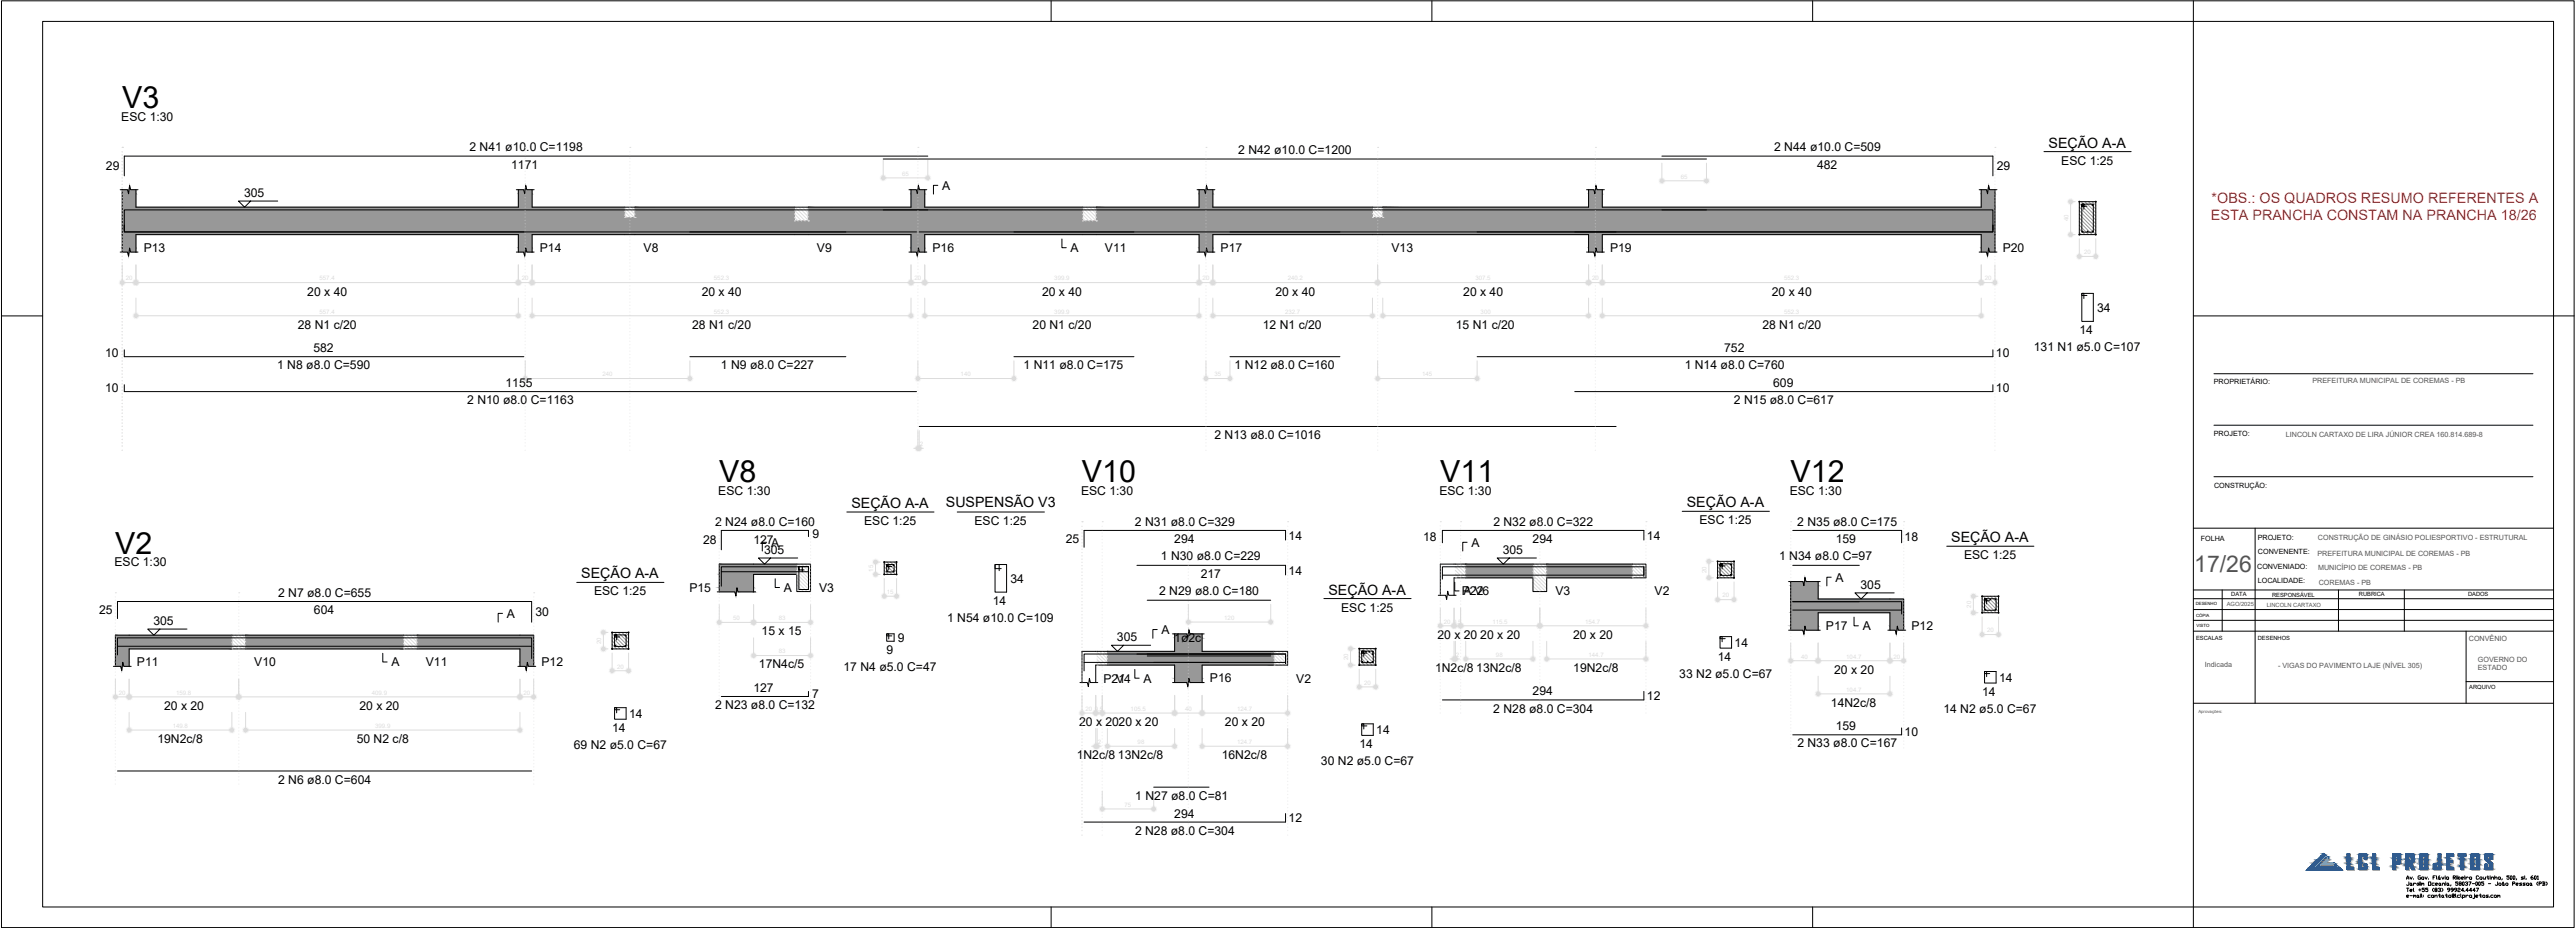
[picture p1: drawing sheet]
<svg xmlns="http://www.w3.org/2000/svg" width="1250mm" height="450mm" viewBox="0 0 1250 450" stroke-linecap="round" stroke-linejoin="round" font-family="sans-serif">
<defs><g id="words">
<g font-size="14.8">
<text x="59" y="52">V3</text>
<text x="349" y="234">V8</text>
<text x="525" y="234">V10</text>
<text x="699" y="234">V11</text>
<text x="869" y="234">V12</text>
<text x="56" y="269">V2</text>
<text x="33" y="450">V8</text>
<text x="209" y="450">V10</text>
</g>
<text font-size="11.2" fill="#545454" x="1065" y="277">17/26</text>
<g font-size="7" fill="#ed1f24">
<text x="1073" y="98">*OBS.: OS QUADROS RESUMO REFERENTES A</text>
<text x="1073" y="107">ESTA PRANCHA CONSTAM NA PRANCHA 18/26</text>
</g>
<g font-size="6.9">
<text x="994" y="72">SEÇÃO A-A</text>
<text x="413" y="246">SEÇÃO A-A</text>
<text x="459" y="246">SUSPENSÃO V3</text>
<text x="819" y="246">SEÇÃO A-A</text>
<text x="947" y="263">SEÇÃO A-A</text>
<text x="282" y="281">SEÇÃO A-A</text>
<text x="645" y="288">SEÇÃO A-A</text>
</g>
<g font-size="5.9">
<text x="59" y="59">ESC 1:30</text>
<text x="228" y="73">2 N41 ø10.0 C=1198</text>
<text x="601" y="75">2 N42 ø10.0 C=1200</text>
<text x="861" y="73">2 N44 ø10.0 C=509</text>
<text x="51" y="83">29</text>
<text x="248" y="82">1171</text>
<text x="882" y="82">482</text>
<text x="969" y="83">29</text>
<text x="1001" y="80">ESC 1:25</text>
<text x="118" y="96">305</text>
<text x="457" y="92">A</text>
<text x="70" y="122">P13</text>
<text x="262" y="122">P14</text>
<text x="312" y="122">V8</text>
<text x="397" y="122">V9</text>
<text x="453" y="122">P16</text>
<text x="520" y="122">A</text>
<text x="536" y="122">V11</text>
<text x="592" y="122">P17</text>
<text x="675" y="122">V13</text>
<text x="782" y="122">P19</text>
<text x="972" y="122">P20</text>
<text x="149" y="143">20 x 40</text>
<text x="341" y="143">20 x 40</text>
<text x="506" y="143">20 x 40</text>
<text x="619" y="143">20 x 40</text>
<text x="710" y="143">20 x 40</text>
<text x="860" y="143">20 x 40</text>
<text x="1018" y="151">34</text>
<text x="145" y="159">28 N1 c/20</text>
<text x="336" y="159">28 N1 c/20</text>
<text x="501" y="159">20 N1 c/20</text>
<text x="613" y="159">12 N1 c/20</text>
<text x="707" y="159">15 N1 c/20</text>
<text x="855" y="159">28 N1 c/20</text>
<text x="1009" y="162">14</text>
<text x="51" y="173">10</text>
<text x="152" y="171">582</text>
<text x="837" y="171">752</text>
<text x="969" y="173">10</text>
<text x="987" y="170">131 N1 ø5.0 C=107</text>
<text x="135" y="179">1 N8 ø8.0 C=590</text>
<text x="350" y="179">1 N9 ø8.0 C=227</text>
<text x="497" y="179">1 N11 ø8.0 C=175</text>
<text x="599" y="179">1 N12 ø8.0 C=160</text>
<text x="818" y="179">1 N14 ø8.0 C=760</text>
<text x="51" y="190">10</text>
<text x="245" y="188">1155</text>
<text x="861" y="188">609</text>
<text x="969" y="190">10</text>
<text x="227" y="196">2 N10 ø8.0 C=1163</text>
<text x="842" y="196">2 N15 ø8.0 C=617</text>
<text x="589" y="213">2 N13 ø8.0 C=1016</text>
<text x="349" y="240">ESC 1:30</text>
<text x="525" y="240">ESC 1:30</text>
<text x="699" y="240">ESC 1:30</text>
<text x="869" y="240">ESC 1:30</text>
<text x="347" y="255">2 N24 ø8.0 C=160</text>
<text x="419" y="255">ESC 1:25</text>
<text x="473" y="255">ESC 1:25</text>
<text x="551" y="255">2 N31 ø8.0 C=329</text>
<text x="725" y="255">2 N32 ø8.0 C=322</text>
<text x="825" y="254">ESC 1:25</text>
<text x="872" y="255">2 N35 ø8.0 C=175</text>
<text x="366" y="264">127</text>
<text x="394" y="261">9</text>
<text x="517" y="263">25</text>
<text x="570" y="264">294</text>
<text x="625" y="262">14</text>
<text x="691" y="262">18</text>
<text x="744" y="264">294</text>
<text x="799" y="262">14</text>
<text x="891" y="264">159</text>
<text x="925" y="262">18</text>
<text x="341" y="264">28</text>
<text x="371" y="269">305</text>
<text x="374" y="265">A</text>
<text x="714" y="265">A</text>
<text x="729" y="269">305</text>
<text x="56" y="275">ESC 1:30</text>
<text x="563" y="272">1 N30 ø8.0 C=229</text>
<text x="864" y="272">1 N34 ø8.0 C=97</text>
<text x="953" y="271">ESC 1:25</text>
<text x="583" y="281">217</text>
<text x="625" y="279">14</text>
<text x="335" y="287">P15</text>
<text x="381" y="287">A</text>
<text x="398" y="287">V3</text>
<text x="490" y="283">34</text>
<text x="891" y="282">A</text>
<text x="903" y="286">305</text>
<text x="135" y="289">2 N7 ø8.0 C=655</text>
<text x="288" y="289">ESC 1:25</text>
<text x="482" y="294">14</text>
<text x="563" y="289">2 N29 ø8.0 C=180</text>
<text x="710" y="289">P22</text>
<text x="710" y="289">A V6</text>
<text x="755" y="289">V3</text>
<text x="803" y="289">V2</text>
<text x="48" y="298">25</text>
<text x="152" y="298">604</text>
<text x="246" y="300">A</text>
<text x="260" y="299">30</text>
<text x="651" y="297">ESC 1:25</text>
<text x="74" y="303">305</text>
<text x="460" y="302">1 N54 ø10.0 C=109</text>
<text x="886" y="306">P17</text>
<text x="904" y="306">A</text>
<text x="928" y="306">P12</text>
<text x="370" y="308">15 x 15</text>
<text x="436" y="311">9</text>
<text x="542" y="311">305</text>
<text x="564" y="307">A</text>
<text x="570" y="312">1ø2c</text>
<text x="698" y="310">20 x 20</text>
<text x="719" y="310">20 x 20</text>
<text x="764" y="310">20 x 20</text>
<text x="430" y="317">9</text>
<text x="842" y="314">14</text>
<text x="66" y="323">P11</text>
<text x="123" y="323">V10</text>
<text x="190" y="323">A</text>
<text x="207" y="323">V11</text>
<text x="263" y="323">P12</text>
<text x="834" y="321">14</text>
<text x="368" y="324">17N4c/5</text>
<text x="409" y="326">17 N4 ø5.0 C=47</text>
<text x="697" y="326">1N2c/8</text>
<text x="717" y="326">13N2c/8</text>
<text x="764" y="326">19N2c/8</text>
<text x="815" y="329">33 N2 ø5.0 C=67</text>
<text x="890" y="327">20 x 20</text>
<text x="366" y="336">127</text>
<text x="536" y="331">P21</text>
<text x="542" y="331">V4</text>
<text x="555" y="331">A</text>
<text x="587" y="331">P16</text>
<text x="629" y="331">V2</text>
<text x="970" y="331">14</text>
<text x="394" y="339">7</text>
<text x="744" y="337">294</text>
<text x="799" y="340">12</text>
<text x="962" y="338">14</text>
<text x="80" y="344">20 x 20</text>
<text x="174" y="344">20 x 20</text>
<text x="347" y="344">2 N23 ø8.0 C=132</text>
<text x="725" y="346">2 N28 ø8.0 C=304</text>
<text x="889" y="343">14N2c/8</text>
<text x="943" y="346">14 N2 ø5.0 C=67</text>
<text x="305" y="348">14</text>
<text x="524" y="352">20 x 2020 x 20</text>
<text x="595" y="352">20 x 20</text>
<text x="297" y="355">14</text>
<text x="668" y="356">14</text>
<text x="891" y="354">159</text>
<text x="925" y="357">10</text>
<text x="76" y="360">19N2c/8</text>
<text x="173" y="360">50 N2 c/8</text>
<text x="279" y="363">69 N2 ø5.0 C=67</text>
<text x="660" y="363">14</text>
<text x="872" y="363">2 N33 ø8.0 C=167</text>
<text x="523" y="368">1N2c/8</text>
<text x="543" y="368">13N2c/8</text>
<text x="593" y="368">16N2c/8</text>
<text x="641" y="371">30 N2 ø5.0 C=67</text>
<text x="135" y="380">2 N6 ø8.0 C=604</text>
<text x="551" y="388">1 N27 ø8.0 C=81</text>
<text x="570" y="397">294</text>
<text x="625" y="399">12</text>
<text x="551" y="405">2 N28 ø8.0 C=304</text>
</g>
<text font-size="4.4" x="1167" y="434">Tel +55 (83) 99924.4447</text>
<g font-size="3.5" fill="#545454">
<text x="1122" y="186">PREFEITURA MUNICIPAL DE COREMAS - PB</text>
<text x="1110" y="212">LINCOLN CARTAXO DE LIRA JÚNIOR CREA 160.814.689-8</text>
<text x="1125" y="262">CONSTRUÇÃO DE GINÁSIO POLIESPORTIVO - ESTRUTURAL</text>
<text x="1125" y="270">PREFEITURA MUNICIPAL DE COREMAS - PB</text>
<text x="1125" y="276">MUNICÍPIO DE COREMAS - PB</text>
<text x="1125" y="284">COREMAS - PB</text>
<text x="1198" y="311">CONVÊNIO</text>
<text x="1070" y="324">Indicada</text>
<text x="1203" y="321">GOVERNO DO</text>
<text x="1106" y="324">- VIGAS DO PAVIMENTO LAJE (NÍVEL 305)</text>
<text x="1203" y="325">ESTADO</text>
</g>
<g font-size="3.5">
<text x="1075" y="186">PROPRIETÁRIO:</text>
<text x="1075" y="211">PROJETO:</text>
<text x="1075" y="237">CONSTRUÇÃO:</text>
<text x="1068" y="262">FOLHA</text>
<text x="1096" y="262">PROJETO:</text>
<text x="1096" y="269">CONVENENTE:</text>
<text x="1096" y="276">CONVENIADO:</text>
<text x="1096" y="283">LOCALIDADE:</text>
</g>
<g font-size="2.8">
<text x="1083" y="289">DATA</text>
<text x="1103" y="290">RESPONSÁVEL</text>
<text x="1145" y="289">RUBRICA</text>
<text x="1198" y="289">DADOS</text>
<text x="1066" y="311">ESCALAS</text>
<text x="1096" y="311">DESENHOS</text>
<text x="1199" y="334">ARQUIVO</text>
</g>
<g font-size="2.8" fill="#545454">
<text x="1081" y="294">AGO/2025</text>
<text x="1100" y="294">LINCOLN CARTAXO</text>
</g>
<g font-size="2.1">
<text x="1066" y="294">DESENHO</text>
<text x="1066" y="299">CÓPIA</text>
<text x="1066" y="304">VISTO</text>
</g>
<text font-size="2.1" fill="#545454" x="1067" y="346">Aprovações:</text>
</g></defs>
<g fill="none" stroke="#989898" stroke-width=".49">
<path d="M1009 99l8 8M1010 98l7 7M1012 98l5 5M1014 98l3 3M1016 98l1 2M1017 98h.1M1009 113l1 1M1009 111l3 3M1009 109l5 5M1009 108l7 6M1009 106l8 8M1009 104l8 8"/>
<path d="M1009 102l8 8M1009 100l8 8M429 278v1M429 277l2 2M429 275l4 4M429 273l6 6M430 273l5 4M432 273l3 3M434 273l1 1M834 279l1 1M834 277l3 3M834 275l5 5"/>
<path d="M834 273l7 7M835 272l7 7M836 272l6 6M838 272l4 4M840 272l2 2M842 272h.1M962 296l2 1M962 294l3 3M962 292l5 5M962 290l7 7M963 289l7 8M964 289l6 6"/>
<path d="M966 289l4 4M968 289l2 2M970 289v1M297 314v1M297 313l2 2M297 311l4 4M297 309l6 6M297 307l8 8M298 307l7 7M300 307l5 5M302 307l3 3M304 307l1 1"/>
<path d="M660 318l4 5M660 317l6 6M660 315l8 8M661 315l7 6M663 315l5 4M665 315l3 2M667 315l1 1M660 322l1 1M660 320l2 3"/>
</g>
<!-- layer: DT-Hachura forma vigas -->
<g fill="#989898" stroke="#989898" stroke-width=".49">
<path d="M255 323h1l-1 2z"/>
<path d="M59 323v2z"/>
<path d="M63 90v2z"/>
<path d="M255 90l1 2h-1z"/>
<path d="M446 90v2z"/>
<path d="M586 90v2h-1z"/>
<path d="M775 90v2h-1z"/>
<path d="M965 90l1 2h-1z"/>
<path d="M62 122h1l-1 2z"/>
<path d="M254 122h1v2z"/>
<path d="M445 122h1l-1 2z"/>
<path d="M585 122v2z"/>
<path d="M774 122v2z"/>
<path d="M964 122h1v2z"/>
<path d="M357 287v2z"/>
<path d="M577 305l1 2h-1z"/>
<path d="M576 331h1v2z"/>
<path d="M876 280l1 2h-1z"/>
<path d="M875 306h1v2z"/>
<path d="M920 306h1l-1 2z"/>
<path d="M202 308l57 7v-7zM202 308l57 7h-57z"/>
<path d="M252 315l7 6v-6zM252 315l7 6h-7z"/>
<path d="M256 321l3 2v-2zM256 321l3 2h-3z"/>
<path d="M252 321l4 2v-2zM252 321l4 2h-4z"/>
<path d="M119 308l77 7v-7zM119 308l77 7h-77z"/>
<path d="M56 308l57 7v-7zM56 308l57 7h-57z"/>
<path d="M56 315l7 6v-6zM56 315l7 6h-7z"/>
<path d="M60 321l3 2v-2zM60 321l3 2h-3z"/>
<path d="M56 321l3 2 1-2zM56 321l3 2h-3z"/>
<path d="M965 92l3 2v-2zM965 92l3 2h-3z"/>
<path d="M962 92l3 2-1-2zM962 92l3 2h-3z"/>
<path d="M774 92l4 2v-2zM774 92l4 2h-4z"/>
<path d="M771 92l3 2v-2zM771 92l3 2h-3z"/>
<path d="M585 92l4 2v-2zM585 92l4 2h-4z"/>
<path d="M582 92l3 2v-2zM582 92l3 2h-3z"/>
<path d="M446 92l3 2v-2zM446 92l3 2h-4z"/>
<path d="M442 92l3 2v-2zM442 92l3 2h-3z"/>
<path d="M255 92l3 2v-2zM255 92l3 2h-3z"/>
<path d="M252 92l3 2-1-2zM252 92l3 2h-3z"/>
<path d="M63 92l3 2v-2zM63 92l3 2h-4z"/>
<path d="M59 92l3 2v-2zM59 92l3 2h-3z"/>
<path d="M962 94l6 6v-6zM962 94l6 6h-6z"/>
<path d="M771 94l7 6v-6zM771 94l7 6h-7z"/>
<path d="M582 94l7 6v-6zM582 94l7 6h-7z"/>
<path d="M442 94l7 6v-6zM442 94l7 6h-7z"/>
<path d="M252 94l6 6v-6zM252 94l6 6h-6z"/>
<path d="M59 94l7 6v-6zM59 94l7 6h-7z"/>
<path d="M671 100l297 5v-5zM671 100l297 5h-297z"/>
<path d="M532 100l134 5v-5zM532 100l134 5h-134z"/>
<path d="M308 100l78 5v-5zM308 100l78 5h-78z"/>
<path d="M59 100l244 5v-5zM59 100l244 5h-244z"/>
<path d="M532 105l436 2v-2zM532 105l436 2h-436z"/>
<path d="M392 100l133 7v-7zM392 100l133 7h-133z"/>
<path d="M59 105l327 2v-2zM59 105l327 2h-327z"/>
<path d="M59 107l909 7v-7zM59 107l909 7h-909z"/>
<path d="M962 114l6 6v-6zM962 114l6 6h-6z"/>
<path d="M771 114l7 6v-6zM771 114l7 6h-7z"/>
<path d="M582 114l7 6v-6zM582 114l7 6h-7z"/>
<path d="M442 114l7 6v-6zM442 114l7 6h-7z"/>
<path d="M252 114l6 6v-6zM252 114l6 6h-6z"/>
<path d="M59 114l7 6v-6zM59 114l7 6h-7z"/>
<path d="M965 120l3 2v-2zM965 120l3 2h-2z"/>
<path d="M962 120l3 2v-2zM962 120l3 2h-3z"/>
<path d="M775 120l3 2v-2zM775 120l3 2h-3z"/>
<path d="M771 120l3 2 1-2zM771 120l3 2h-3z"/>
<path d="M586 120l3 2v-2zM586 120l3 2h-3z"/>
<path d="M582 120l3 2 1-2zM582 120l3 2h-3z"/>
<path d="M446 120l3 2v-2zM446 120l3 2h-3z"/>
<path d="M442 120l4 2v-2zM442 120l4 2h-4z"/>
<path d="M255 120l3 2v-2zM255 120l3 2h-2z"/>
<path d="M252 120l3 2v-2zM252 120l3 2h-3z"/>
<path d="M63 120l3 2v-2zM63 120l3 2h-3z"/>
<path d="M59 120l4 2v-2zM59 120l4 2h-4z"/>
<path d="M349 274l38 5v-5zM349 274l38 5h-38z"/>
<path d="M349 279l17 6v-6zM349 279l17 6h-17z"/>
<path d="M358 285l8 2v-2zM358 285l8 2h-8z"/>
<path d="M349 285l8 2 1-2zM349 285l8 2h-8z"/>
<path d="M577 307l6 2v-2zM577 307l6 2h-6z"/>
<path d="M570 307l7 2-1-2zM570 307l7 2h-7z"/>
<path d="M570 309l13 7v-7zM570 309l13 7h-13z"/>
<path d="M538 316l80 7v-7zM538 316l80 7h-80z"/>
<path d="M570 323l13 6v-6zM570 323l13 6h-13z"/>
<path d="M577 329l6 2v-2zM577 329l6 2h-5z"/>
<path d="M570 329l7 2v-2zM570 329l7 2h-7z"/>
<path d="M751 274l41 6v-6zM751 274l41 6h-41z"/>
<path d="M711 274l33 6v-6zM711 274l33 6h-33z"/>
<path d="M876 282l7 2v-2zM876 282l7 2h-7z"/>
<path d="M869 282l7 2-1-2zM869 282l7 2h-7z"/>
<path d="M869 284l14 7v-7zM869 284l14 7h-14z"/>
<path d="M869 291l55 6v-6zM869 291l55 6h-55z"/>
<path d="M917 297l7 7v-7zM917 297l7 7h-7z"/>
<path d="M869 297l14 7v-7zM869 297l14 7h-14z"/>
<path d="M921 304l3 2v-2zM921 304l3 2h-3z"/>
<path d="M917 304l4 2v-2zM917 304l4 2h-4z"/>
<path d="M876 304l7 2v-2zM876 304l7 2h-6z"/>
<path d="M869 304l7 2v-2zM869 304l7 2h-7z"/>
</g>
<g fill="none" stroke="#dcdcdc" stroke-width=".49">
<path d="M303 104l1 1M303 103l3 2M303 101l5 4M305 100l3 4M306 100l2 2M386 106l1 1M386 104l3 3M386 102l5 5M386 100l6 7M388 100l4 5M389 100l3 3M391 100l1 2"/>
<path d="M525 106l2 1M525 104l4 3M525 102l5 5M525 101l7 6M527 100l5 5M529 100l3 4M531 100l1 2M666 105h.1M666 103l2 2M666 102l4 3M667 100l4 5M668 100l3 3"/>
<path d="M670 100l1 1M387 278l6 7M387 277l6 6M387 275l6 7M387 274l6 6M389 274l4 4M391 274l2 2M393 274h.1M706 278l2 2M706 277l4 3M706 275l5 5M707 274l4 4"/>
<path d="M709 274l2 2M710 274l1 1M744 279l7 7M744 277l7 7M744 275l7 7M744 274l7 6M746 274l5 5M748 274l3 3M749 274l2 1M792 279l1 1M792 278l3 2M792 276l5 4"/>
<path d="M792 274l6 6M793 274l6 5M795 274l4 3M797 274l2 2M799 274h.1M387 285l1 2M387 284l3 3M387 282l5 5M387 280l6 7M706 280h1M744 286l1 1M744 284l3 3"/>
<path d="M744 283l5 4M744 281l6 6M113 313l1 2M113 312l3 3M113 310l4 5M113 308l6 7M114 308l5 5M116 308l3 3M118 308l1 2M196 314l1 1M196 312l3 3M196 310l4 5"/>
<path d="M196 308l6 7M197 308l5 5M199 308l3 4M201 308l1 2M533 320l2 3M533 318l4 5M533 316l5 5M534 316l4 4M536 316l2 2M537 316h1M618 319l4 4M618 317l5 6"/>
<path d="M619 316l6 6M620 316l5 5M622 316l3 3M624 316l1 1M533 322v1M618 321l2 2"/>
</g>
<!-- layer: DT-Forma -->
<g fill="none" stroke="#000" stroke-width=".49">
<path d="M58 92h4v2l1-4v2h4M59 92v30M66 92v8h186v-8M251 92h3l1 2v-4l1 2h3M258 92v8h184v-8M441 92h4v2l1-4v2h4M449 92v8h133v-8M581 92h4v2l1-4v2h4M589 92v8h182v-8M770 92h4v2l1-4v2h4M778 92v8h184v-8M961 92h3l1 2v-4l1 2h3"/>
<path d="M968 92v30M1009 98h8v16h-8zM58 122h4v2l1-4v2h4M66 122v-8h186v8M251 122h3l1 2v-4l1 2h3M258 122v-8h184v8M441 122h4v2l1-4v2h4M449 122v-8h133v8M581 122h4v2l1-4v2h4M589 122v-8h182v8M770 122h4v2l1-4v2h4M778 122v-8h184v8"/>
<path d="M961 122h3l1 2v-4l1 2h3M429 273h6v6h-6zM834 272h8v8h-8zM348 287h9v2l1-4v2h9M349 287v-13h44v13h-6v-8h-21v8M698 289h4v2l1-4v2h4M699 289v-15h100v6h-48v7h-7v-7h-38v9M868 282h7l1 2v-4l1 2h7M869 282v24M883 282v9h41v15M962 289h8v8h-8zM297 307h8v8h-8z"/>
<path d="M569 307h7l1 2v-4l1 2h6M570 307v9h-45v15M583 307v9h42v7h-42v8M660 315h8v8h-8zM868 306h7l1 2v-4l1 2h7M883 306v-9h34v9M916 306h4v2l1-4v2h4M55 323h4v2l1-4v2h4M56 323v-15h203v15M63 323v-8h189v8M251 323h4v2l1-4v2h4M524 331h4v2l1-4v2h4"/>
<path d="M532 331v-8h38v8M569 331h7l1 2v-4l1 2h6"/>
</g>
<!-- layer: DT-Pontilhado -->
<g fill="#dcdcdc" stroke="#dcdcdc" stroke-width=".49">
<circle cx="113" cy="308" r="0"/>
<circle cx="113" cy="310" r="0"/>
<circle cx="113" cy="311" r="0"/>
<circle cx="113" cy="313" r="0"/>
<circle cx="119" cy="308" r="0"/>
<circle cx="119" cy="310" r="0"/>
<circle cx="119" cy="311" r="0"/>
<circle cx="119" cy="313" r="0"/>
<circle cx="196" cy="308" r="0"/>
<circle cx="196" cy="310" r="0"/>
<circle cx="196" cy="311" r="0"/>
<circle cx="196" cy="313" r="0"/>
<circle cx="202" cy="308" r="0"/>
<circle cx="202" cy="310" r="0"/>
<circle cx="202" cy="311" r="0"/>
<circle cx="202" cy="313" r="0"/>
<circle cx="56" cy="380" r="0"/>
<circle cx="56" cy="378" r="0"/>
<circle cx="56" cy="377" r="0"/>
<circle cx="56" cy="375" r="0"/>
<circle cx="56" cy="374" r="0"/>
<circle cx="56" cy="372" r="0"/>
<circle cx="56" cy="370" r="0"/>
<circle cx="56" cy="369" r="0"/>
<circle cx="56" cy="367" r="0"/>
<circle cx="56" cy="366" r="0"/>
<circle cx="56" cy="364" r="0"/>
<circle cx="56" cy="362" r="0"/>
<circle cx="56" cy="361" r="0"/>
<circle cx="56" cy="359" r="0"/>
<circle cx="56" cy="358" r="0"/>
<circle cx="56" cy="356" r="0"/>
<circle cx="56" cy="355" r="0"/>
<circle cx="56" cy="353" r="0"/>
<circle cx="56" cy="351" r="0"/>
<circle cx="56" cy="350" r="0"/>
<circle cx="56" cy="348" r="0"/>
<circle cx="56" cy="347" r="0"/>
<circle cx="56" cy="345" r="0"/>
<circle cx="56" cy="343" r="0"/>
<circle cx="56" cy="342" r="0"/>
<circle cx="56" cy="340" r="0"/>
<circle cx="56" cy="339" r="0"/>
<circle cx="56" cy="337" r="0"/>
<circle cx="56" cy="336" r="0"/>
<circle cx="56" cy="334" r="0"/>
<circle cx="56" cy="332" r="0"/>
<circle cx="56" cy="331" r="0"/>
<circle cx="56" cy="329" r="0"/>
<circle cx="56" cy="328" r="0"/>
<circle cx="56" cy="326" r="0"/>
<circle cx="56" cy="324" r="0"/>
<circle cx="56" cy="323" r="0"/>
<circle cx="56" cy="321" r="0"/>
<circle cx="56" cy="320" r="0"/>
<circle cx="56" cy="318" r="0"/>
<circle cx="56" cy="316" r="0"/>
<circle cx="56" cy="315" r="0"/>
<circle cx="56" cy="313" r="0"/>
<circle cx="56" cy="312" r="0"/>
<circle cx="56" cy="310" r="0"/>
<circle cx="56" cy="309" r="0"/>
<circle cx="56" cy="307" r="0"/>
<circle cx="56" cy="305" r="0"/>
<circle cx="56" cy="304" r="0"/>
<circle cx="56" cy="302" r="0"/>
<circle cx="56" cy="301" r="0"/>
<circle cx="56" cy="299" r="0"/>
<circle cx="56" cy="297" r="0"/>
<circle cx="56" cy="296" r="0"/>
<circle cx="56" cy="294" r="0"/>
<circle cx="56" cy="293" r="0"/>
<circle cx="56" cy="291" r="0"/>
<circle cx="56" cy="290" r="0"/>
<circle cx="116" cy="380" r="0"/>
<circle cx="116" cy="378" r="0"/>
<circle cx="116" cy="377" r="0"/>
<circle cx="116" cy="375" r="0"/>
<circle cx="116" cy="374" r="0"/>
<circle cx="116" cy="372" r="0"/>
<circle cx="116" cy="370" r="0"/>
<circle cx="116" cy="369" r="0"/>
<circle cx="116" cy="367" r="0"/>
<circle cx="116" cy="366" r="0"/>
<circle cx="116" cy="364" r="0"/>
<circle cx="116" cy="362" r="0"/>
<circle cx="116" cy="361" r="0"/>
<circle cx="116" cy="359" r="0"/>
<circle cx="116" cy="358" r="0"/>
<circle cx="116" cy="356" r="0"/>
<circle cx="116" cy="355" r="0"/>
<circle cx="116" cy="353" r="0"/>
<circle cx="116" cy="351" r="0"/>
<circle cx="116" cy="350" r="0"/>
<circle cx="116" cy="348" r="0"/>
<circle cx="116" cy="347" r="0"/>
<circle cx="116" cy="345" r="0"/>
<circle cx="116" cy="343" r="0"/>
<circle cx="116" cy="342" r="0"/>
<circle cx="116" cy="340" r="0"/>
<circle cx="116" cy="339" r="0"/>
<circle cx="116" cy="337" r="0"/>
<circle cx="116" cy="336" r="0"/>
<circle cx="116" cy="334" r="0"/>
<circle cx="116" cy="332" r="0"/>
<circle cx="116" cy="331" r="0"/>
<circle cx="116" cy="329" r="0"/>
<circle cx="116" cy="328" r="0"/>
<circle cx="116" cy="326" r="0"/>
<circle cx="116" cy="324" r="0"/>
<circle cx="116" cy="323" r="0"/>
<circle cx="116" cy="321" r="0"/>
<circle cx="116" cy="320" r="0"/>
<circle cx="116" cy="318" r="0"/>
<circle cx="116" cy="316" r="0"/>
<circle cx="116" cy="315" r="0"/>
<circle cx="116" cy="313" r="0"/>
<circle cx="116" cy="312" r="0"/>
<circle cx="116" cy="310" r="0"/>
<circle cx="116" cy="309" r="0"/>
<circle cx="116" cy="307" r="0"/>
<circle cx="116" cy="305" r="0"/>
<circle cx="116" cy="304" r="0"/>
<circle cx="116" cy="302" r="0"/>
<circle cx="116" cy="301" r="0"/>
<circle cx="116" cy="299" r="0"/>
<circle cx="116" cy="297" r="0"/>
<circle cx="116" cy="296" r="0"/>
<circle cx="116" cy="294" r="0"/>
<circle cx="116" cy="293" r="0"/>
<circle cx="116" cy="291" r="0"/>
<circle cx="116" cy="290" r="0"/>
<circle cx="259" cy="380" r="0"/>
<circle cx="259" cy="378" r="0"/>
<circle cx="259" cy="377" r="0"/>
<circle cx="259" cy="375" r="0"/>
<circle cx="259" cy="374" r="0"/>
<circle cx="259" cy="372" r="0"/>
<circle cx="259" cy="370" r="0"/>
<circle cx="259" cy="369" r="0"/>
<circle cx="259" cy="367" r="0"/>
<circle cx="259" cy="366" r="0"/>
<circle cx="259" cy="364" r="0"/>
<circle cx="259" cy="362" r="0"/>
<circle cx="259" cy="361" r="0"/>
<circle cx="259" cy="359" r="0"/>
<circle cx="259" cy="358" r="0"/>
<circle cx="259" cy="356" r="0"/>
<circle cx="259" cy="355" r="0"/>
<circle cx="259" cy="353" r="0"/>
<circle cx="259" cy="351" r="0"/>
<circle cx="259" cy="350" r="0"/>
<circle cx="259" cy="348" r="0"/>
<circle cx="259" cy="347" r="0"/>
<circle cx="259" cy="345" r="0"/>
<circle cx="259" cy="343" r="0"/>
<circle cx="259" cy="342" r="0"/>
<circle cx="259" cy="340" r="0"/>
<circle cx="259" cy="339" r="0"/>
<circle cx="259" cy="337" r="0"/>
<circle cx="259" cy="336" r="0"/>
<circle cx="259" cy="334" r="0"/>
<circle cx="259" cy="332" r="0"/>
<circle cx="259" cy="331" r="0"/>
<circle cx="259" cy="329" r="0"/>
<circle cx="259" cy="328" r="0"/>
<circle cx="259" cy="326" r="0"/>
<circle cx="259" cy="324" r="0"/>
<circle cx="259" cy="323" r="0"/>
<circle cx="259" cy="321" r="0"/>
<circle cx="259" cy="320" r="0"/>
<circle cx="259" cy="318" r="0"/>
<circle cx="259" cy="316" r="0"/>
<circle cx="259" cy="315" r="0"/>
<circle cx="259" cy="313" r="0"/>
<circle cx="259" cy="312" r="0"/>
<circle cx="259" cy="310" r="0"/>
<circle cx="259" cy="309" r="0"/>
<circle cx="259" cy="307" r="0"/>
<circle cx="259" cy="305" r="0"/>
<circle cx="259" cy="304" r="0"/>
<circle cx="259" cy="302" r="0"/>
<circle cx="259" cy="301" r="0"/>
<circle cx="259" cy="299" r="0"/>
<circle cx="259" cy="297" r="0"/>
<circle cx="259" cy="296" r="0"/>
<circle cx="259" cy="294" r="0"/>
<circle cx="259" cy="293" r="0"/>
<circle cx="259" cy="291" r="0"/>
<circle cx="259" cy="290" r="0"/>
<circle cx="303" cy="100" r="0"/>
<circle cx="303" cy="102" r="0"/>
<circle cx="303" cy="104" r="0"/>
<circle cx="308" cy="100" r="0"/>
<circle cx="308" cy="102" r="0"/>
<circle cx="308" cy="104" r="0"/>
<circle cx="303" cy="105" r="0"/>
<circle cx="305" cy="105" r="0"/>
<circle cx="307" cy="105" r="0"/>
<circle cx="386" cy="100" r="0"/>
<circle cx="386" cy="102" r="0"/>
<circle cx="386" cy="104" r="0"/>
<circle cx="386" cy="105" r="0"/>
<circle cx="392" cy="100" r="0"/>
<circle cx="392" cy="102" r="0"/>
<circle cx="392" cy="104" r="0"/>
<circle cx="392" cy="105" r="0"/>
<circle cx="386" cy="107" r="0"/>
<circle cx="387" cy="107" r="0"/>
<circle cx="389" cy="107" r="0"/>
<circle cx="391" cy="107" r="0"/>
<circle cx="525" cy="100" r="0"/>
<circle cx="525" cy="102" r="0"/>
<circle cx="525" cy="104" r="0"/>
<circle cx="525" cy="105" r="0"/>
<circle cx="532" cy="100" r="0"/>
<circle cx="532" cy="102" r="0"/>
<circle cx="532" cy="104" r="0"/>
<circle cx="532" cy="105" r="0"/>
<circle cx="525" cy="107" r="0"/>
<circle cx="527" cy="107" r="0"/>
<circle cx="529" cy="107" r="0"/>
<circle cx="530" cy="107" r="0"/>
<circle cx="666" cy="100" r="0"/>
<circle cx="666" cy="102" r="0"/>
<circle cx="666" cy="104" r="0"/>
<circle cx="671" cy="100" r="0"/>
<circle cx="671" cy="102" r="0"/>
<circle cx="671" cy="104" r="0"/>
<circle cx="666" cy="105" r="0"/>
<circle cx="668" cy="105" r="0"/>
<circle cx="669" cy="105" r="0"/>
<circle cx="59" cy="218" r="0"/>
<circle cx="59" cy="216" r="0"/>
<circle cx="59" cy="215" r="0"/>
<circle cx="59" cy="213" r="0"/>
<circle cx="59" cy="212" r="0"/>
<circle cx="59" cy="210" r="0"/>
<circle cx="59" cy="208" r="0"/>
<circle cx="59" cy="207" r="0"/>
<circle cx="59" cy="205" r="0"/>
<circle cx="59" cy="204" r="0"/>
<circle cx="59" cy="202" r="0"/>
<circle cx="59" cy="200" r="0"/>
<circle cx="59" cy="199" r="0"/>
<circle cx="59" cy="197" r="0"/>
<circle cx="59" cy="196" r="0"/>
<circle cx="59" cy="194" r="0"/>
<circle cx="59" cy="193" r="0"/>
<circle cx="59" cy="191" r="0"/>
<circle cx="59" cy="189" r="0"/>
<circle cx="59" cy="188" r="0"/>
<circle cx="59" cy="186" r="0"/>
<circle cx="59" cy="185" r="0"/>
<circle cx="59" cy="183" r="0"/>
<circle cx="59" cy="181" r="0"/>
<circle cx="59" cy="180" r="0"/>
<circle cx="59" cy="178" r="0"/>
<circle cx="59" cy="177" r="0"/>
<circle cx="59" cy="175" r="0"/>
<circle cx="59" cy="174" r="0"/>
<circle cx="59" cy="172" r="0"/>
<circle cx="59" cy="170" r="0"/>
<circle cx="59" cy="169" r="0"/>
<circle cx="59" cy="167" r="0"/>
<circle cx="59" cy="166" r="0"/>
<circle cx="59" cy="164" r="0"/>
<circle cx="59" cy="162" r="0"/>
<circle cx="59" cy="161" r="0"/>
<circle cx="59" cy="159" r="0"/>
<circle cx="59" cy="158" r="0"/>
<circle cx="59" cy="156" r="0"/>
<circle cx="59" cy="154" r="0"/>
<circle cx="59" cy="153" r="0"/>
<circle cx="59" cy="151" r="0"/>
<circle cx="59" cy="150" r="0"/>
<circle cx="59" cy="148" r="0"/>
<circle cx="59" cy="147" r="0"/>
<circle cx="59" cy="145" r="0"/>
<circle cx="59" cy="143" r="0"/>
<circle cx="59" cy="142" r="0"/>
<circle cx="59" cy="140" r="0"/>
<circle cx="59" cy="139" r="0"/>
<circle cx="59" cy="137" r="0"/>
<circle cx="59" cy="135" r="0"/>
<circle cx="59" cy="134" r="0"/>
<circle cx="59" cy="132" r="0"/>
<circle cx="59" cy="131" r="0"/>
<circle cx="59" cy="129" r="0"/>
<circle cx="59" cy="128" r="0"/>
<circle cx="59" cy="126" r="0"/>
<circle cx="59" cy="124" r="0"/>
<circle cx="59" cy="123" r="0"/>
<circle cx="59" cy="121" r="0"/>
<circle cx="59" cy="120" r="0"/>
<circle cx="59" cy="118" r="0"/>
<circle cx="59" cy="116" r="0"/>
<circle cx="59" cy="115" r="0"/>
<circle cx="59" cy="113" r="0"/>
<circle cx="59" cy="112" r="0"/>
<circle cx="59" cy="110" r="0"/>
<circle cx="59" cy="108" r="0"/>
<circle cx="59" cy="107" r="0"/>
<circle cx="59" cy="105" r="0"/>
<circle cx="59" cy="104" r="0"/>
<circle cx="59" cy="102" r="0"/>
<circle cx="59" cy="101" r="0"/>
<circle cx="59" cy="99" r="0"/>
<circle cx="59" cy="97" r="0"/>
<circle cx="59" cy="96" r="0"/>
<circle cx="59" cy="94" r="0"/>
<circle cx="59" cy="93" r="0"/>
<circle cx="59" cy="91" r="0"/>
<circle cx="59" cy="89" r="0"/>
<circle cx="59" cy="88" r="0"/>
<circle cx="59" cy="86" r="0"/>
<circle cx="59" cy="85" r="0"/>
<circle cx="59" cy="83" r="0"/>
<circle cx="59" cy="82" r="0"/>
<circle cx="59" cy="80" r="0"/>
<circle cx="59" cy="78" r="0"/>
<circle cx="59" cy="77" r="0"/>
<circle cx="59" cy="75" r="0"/>
<circle cx="59" cy="74" r="0"/>
<circle cx="255" cy="218" r="0"/>
<circle cx="255" cy="216" r="0"/>
<circle cx="255" cy="215" r="0"/>
<circle cx="255" cy="213" r="0"/>
<circle cx="255" cy="212" r="0"/>
<circle cx="255" cy="210" r="0"/>
<circle cx="255" cy="208" r="0"/>
<circle cx="255" cy="207" r="0"/>
<circle cx="255" cy="205" r="0"/>
<circle cx="255" cy="204" r="0"/>
<circle cx="255" cy="202" r="0"/>
<circle cx="255" cy="200" r="0"/>
<circle cx="255" cy="199" r="0"/>
<circle cx="255" cy="197" r="0"/>
<circle cx="255" cy="196" r="0"/>
<circle cx="255" cy="194" r="0"/>
<circle cx="255" cy="193" r="0"/>
<circle cx="255" cy="191" r="0"/>
<circle cx="255" cy="189" r="0"/>
<circle cx="255" cy="188" r="0"/>
<circle cx="255" cy="186" r="0"/>
<circle cx="255" cy="185" r="0"/>
<circle cx="255" cy="183" r="0"/>
<circle cx="255" cy="181" r="0"/>
<circle cx="255" cy="180" r="0"/>
<circle cx="255" cy="178" r="0"/>
<circle cx="255" cy="177" r="0"/>
<circle cx="255" cy="175" r="0"/>
<circle cx="255" cy="174" r="0"/>
<circle cx="255" cy="172" r="0"/>
<circle cx="255" cy="170" r="0"/>
<circle cx="255" cy="169" r="0"/>
<circle cx="255" cy="167" r="0"/>
<circle cx="255" cy="166" r="0"/>
<circle cx="255" cy="164" r="0"/>
<circle cx="255" cy="162" r="0"/>
<circle cx="255" cy="161" r="0"/>
<circle cx="255" cy="159" r="0"/>
<circle cx="255" cy="158" r="0"/>
<circle cx="255" cy="156" r="0"/>
<circle cx="255" cy="154" r="0"/>
<circle cx="255" cy="153" r="0"/>
<circle cx="255" cy="151" r="0"/>
<circle cx="255" cy="150" r="0"/>
<circle cx="255" cy="148" r="0"/>
<circle cx="255" cy="147" r="0"/>
<circle cx="255" cy="145" r="0"/>
<circle cx="255" cy="143" r="0"/>
<circle cx="255" cy="142" r="0"/>
<circle cx="255" cy="140" r="0"/>
<circle cx="255" cy="139" r="0"/>
<circle cx="255" cy="137" r="0"/>
<circle cx="255" cy="135" r="0"/>
<circle cx="255" cy="134" r="0"/>
<circle cx="255" cy="132" r="0"/>
<circle cx="255" cy="131" r="0"/>
<circle cx="255" cy="129" r="0"/>
<circle cx="255" cy="128" r="0"/>
<circle cx="255" cy="126" r="0"/>
<circle cx="255" cy="124" r="0"/>
<circle cx="255" cy="123" r="0"/>
<circle cx="255" cy="121" r="0"/>
<circle cx="255" cy="120" r="0"/>
<circle cx="255" cy="118" r="0"/>
<circle cx="255" cy="116" r="0"/>
<circle cx="255" cy="115" r="0"/>
<circle cx="255" cy="113" r="0"/>
<circle cx="255" cy="112" r="0"/>
<circle cx="255" cy="110" r="0"/>
<circle cx="255" cy="108" r="0"/>
<circle cx="255" cy="107" r="0"/>
<circle cx="255" cy="105" r="0"/>
<circle cx="255" cy="104" r="0"/>
<circle cx="255" cy="102" r="0"/>
<circle cx="255" cy="101" r="0"/>
<circle cx="255" cy="99" r="0"/>
<circle cx="255" cy="97" r="0"/>
<circle cx="255" cy="96" r="0"/>
<circle cx="255" cy="94" r="0"/>
<circle cx="255" cy="93" r="0"/>
<circle cx="255" cy="91" r="0"/>
<circle cx="255" cy="89" r="0"/>
<circle cx="255" cy="88" r="0"/>
<circle cx="255" cy="86" r="0"/>
<circle cx="255" cy="85" r="0"/>
<circle cx="255" cy="83" r="0"/>
<circle cx="255" cy="82" r="0"/>
<circle cx="255" cy="80" r="0"/>
<circle cx="255" cy="78" r="0"/>
<circle cx="255" cy="77" r="0"/>
<circle cx="255" cy="75" r="0"/>
<circle cx="255" cy="74" r="0"/>
<circle cx="306" cy="218" r="0"/>
<circle cx="306" cy="216" r="0"/>
<circle cx="306" cy="215" r="0"/>
<circle cx="306" cy="213" r="0"/>
<circle cx="306" cy="212" r="0"/>
<circle cx="306" cy="210" r="0"/>
<circle cx="306" cy="208" r="0"/>
<circle cx="306" cy="207" r="0"/>
<circle cx="306" cy="205" r="0"/>
<circle cx="306" cy="204" r="0"/>
<circle cx="306" cy="202" r="0"/>
<circle cx="306" cy="200" r="0"/>
<circle cx="306" cy="199" r="0"/>
<circle cx="306" cy="197" r="0"/>
<circle cx="306" cy="196" r="0"/>
<circle cx="306" cy="194" r="0"/>
<circle cx="306" cy="193" r="0"/>
<circle cx="306" cy="191" r="0"/>
<circle cx="306" cy="189" r="0"/>
<circle cx="306" cy="188" r="0"/>
<circle cx="306" cy="186" r="0"/>
<circle cx="306" cy="185" r="0"/>
<circle cx="306" cy="183" r="0"/>
<circle cx="306" cy="181" r="0"/>
<circle cx="306" cy="180" r="0"/>
<circle cx="306" cy="178" r="0"/>
<circle cx="306" cy="177" r="0"/>
<circle cx="306" cy="175" r="0"/>
<circle cx="306" cy="174" r="0"/>
<circle cx="306" cy="172" r="0"/>
<circle cx="306" cy="170" r="0"/>
<circle cx="306" cy="169" r="0"/>
<circle cx="306" cy="167" r="0"/>
<circle cx="306" cy="166" r="0"/>
<circle cx="306" cy="164" r="0"/>
<circle cx="306" cy="162" r="0"/>
<circle cx="306" cy="161" r="0"/>
<circle cx="306" cy="159" r="0"/>
<circle cx="306" cy="158" r="0"/>
<circle cx="306" cy="156" r="0"/>
<circle cx="306" cy="154" r="0"/>
<circle cx="306" cy="153" r="0"/>
<circle cx="306" cy="151" r="0"/>
<circle cx="306" cy="150" r="0"/>
<circle cx="306" cy="148" r="0"/>
<circle cx="306" cy="147" r="0"/>
<circle cx="306" cy="145" r="0"/>
<circle cx="306" cy="143" r="0"/>
<circle cx="306" cy="142" r="0"/>
<circle cx="306" cy="140" r="0"/>
<circle cx="306" cy="139" r="0"/>
<circle cx="306" cy="137" r="0"/>
<circle cx="306" cy="135" r="0"/>
<circle cx="306" cy="134" r="0"/>
<circle cx="306" cy="132" r="0"/>
<circle cx="306" cy="131" r="0"/>
<circle cx="306" cy="129" r="0"/>
<circle cx="306" cy="128" r="0"/>
<circle cx="306" cy="126" r="0"/>
<circle cx="306" cy="124" r="0"/>
<circle cx="306" cy="123" r="0"/>
<circle cx="306" cy="121" r="0"/>
<circle cx="306" cy="120" r="0"/>
<circle cx="306" cy="118" r="0"/>
<circle cx="306" cy="116" r="0"/>
<circle cx="306" cy="115" r="0"/>
<circle cx="306" cy="113" r="0"/>
<circle cx="306" cy="112" r="0"/>
<circle cx="306" cy="110" r="0"/>
<circle cx="306" cy="108" r="0"/>
<circle cx="306" cy="107" r="0"/>
<circle cx="306" cy="105" r="0"/>
<circle cx="306" cy="104" r="0"/>
<circle cx="306" cy="102" r="0"/>
<circle cx="306" cy="101" r="0"/>
<circle cx="306" cy="99" r="0"/>
<circle cx="306" cy="97" r="0"/>
<circle cx="306" cy="96" r="0"/>
<circle cx="306" cy="94" r="0"/>
<circle cx="306" cy="93" r="0"/>
<circle cx="306" cy="91" r="0"/>
<circle cx="306" cy="89" r="0"/>
<circle cx="306" cy="88" r="0"/>
<circle cx="306" cy="86" r="0"/>
<circle cx="306" cy="85" r="0"/>
<circle cx="306" cy="83" r="0"/>
<circle cx="306" cy="82" r="0"/>
<circle cx="306" cy="80" r="0"/>
<circle cx="306" cy="78" r="0"/>
<circle cx="306" cy="77" r="0"/>
<circle cx="306" cy="75" r="0"/>
<circle cx="306" cy="74" r="0"/>
<circle cx="446" cy="218" r="0"/>
<circle cx="446" cy="216" r="0"/>
<circle cx="446" cy="215" r="0"/>
<circle cx="446" cy="213" r="0"/>
<circle cx="446" cy="212" r="0"/>
<circle cx="446" cy="210" r="0"/>
<circle cx="446" cy="208" r="0"/>
<circle cx="446" cy="207" r="0"/>
<circle cx="446" cy="205" r="0"/>
<circle cx="446" cy="204" r="0"/>
<circle cx="446" cy="202" r="0"/>
<circle cx="446" cy="200" r="0"/>
<circle cx="446" cy="199" r="0"/>
<circle cx="446" cy="197" r="0"/>
<circle cx="446" cy="196" r="0"/>
<circle cx="446" cy="194" r="0"/>
<circle cx="446" cy="193" r="0"/>
<circle cx="446" cy="191" r="0"/>
<circle cx="446" cy="189" r="0"/>
<circle cx="446" cy="188" r="0"/>
<circle cx="446" cy="186" r="0"/>
<circle cx="446" cy="185" r="0"/>
<circle cx="446" cy="183" r="0"/>
<circle cx="446" cy="181" r="0"/>
<circle cx="446" cy="180" r="0"/>
<circle cx="446" cy="178" r="0"/>
<circle cx="446" cy="177" r="0"/>
<circle cx="446" cy="175" r="0"/>
<circle cx="446" cy="174" r="0"/>
<circle cx="446" cy="172" r="0"/>
<circle cx="446" cy="170" r="0"/>
<circle cx="446" cy="169" r="0"/>
<circle cx="446" cy="167" r="0"/>
<circle cx="446" cy="166" r="0"/>
<circle cx="446" cy="164" r="0"/>
<circle cx="446" cy="162" r="0"/>
<circle cx="446" cy="161" r="0"/>
<circle cx="446" cy="159" r="0"/>
<circle cx="446" cy="158" r="0"/>
<circle cx="446" cy="156" r="0"/>
<circle cx="446" cy="154" r="0"/>
<circle cx="446" cy="153" r="0"/>
<circle cx="446" cy="151" r="0"/>
<circle cx="446" cy="150" r="0"/>
<circle cx="446" cy="148" r="0"/>
<circle cx="446" cy="147" r="0"/>
<circle cx="446" cy="145" r="0"/>
<circle cx="446" cy="143" r="0"/>
<circle cx="446" cy="142" r="0"/>
<circle cx="446" cy="140" r="0"/>
<circle cx="446" cy="139" r="0"/>
<circle cx="446" cy="137" r="0"/>
<circle cx="446" cy="135" r="0"/>
<circle cx="446" cy="134" r="0"/>
<circle cx="446" cy="132" r="0"/>
<circle cx="446" cy="131" r="0"/>
<circle cx="446" cy="129" r="0"/>
<circle cx="446" cy="128" r="0"/>
<circle cx="446" cy="126" r="0"/>
<circle cx="446" cy="124" r="0"/>
<circle cx="446" cy="123" r="0"/>
<circle cx="446" cy="121" r="0"/>
<circle cx="446" cy="120" r="0"/>
<circle cx="446" cy="118" r="0"/>
<circle cx="446" cy="116" r="0"/>
<circle cx="446" cy="115" r="0"/>
<circle cx="446" cy="113" r="0"/>
<circle cx="446" cy="112" r="0"/>
<circle cx="446" cy="110" r="0"/>
<circle cx="446" cy="108" r="0"/>
<circle cx="446" cy="107" r="0"/>
<circle cx="446" cy="105" r="0"/>
<circle cx="446" cy="104" r="0"/>
<circle cx="446" cy="102" r="0"/>
<circle cx="446" cy="101" r="0"/>
<circle cx="446" cy="99" r="0"/>
<circle cx="446" cy="97" r="0"/>
<circle cx="446" cy="96" r="0"/>
<circle cx="446" cy="94" r="0"/>
<circle cx="446" cy="93" r="0"/>
<circle cx="446" cy="91" r="0"/>
<circle cx="446" cy="89" r="0"/>
<circle cx="446" cy="88" r="0"/>
<circle cx="446" cy="86" r="0"/>
<circle cx="446" cy="85" r="0"/>
<circle cx="446" cy="83" r="0"/>
<circle cx="446" cy="82" r="0"/>
<circle cx="446" cy="80" r="0"/>
<circle cx="446" cy="78" r="0"/>
<circle cx="446" cy="77" r="0"/>
<circle cx="446" cy="75" r="0"/>
<circle cx="446" cy="74" r="0"/>
<circle cx="585" cy="218" r="0"/>
<circle cx="585" cy="216" r="0"/>
<circle cx="585" cy="215" r="0"/>
<circle cx="585" cy="213" r="0"/>
<circle cx="585" cy="212" r="0"/>
<circle cx="585" cy="210" r="0"/>
<circle cx="585" cy="208" r="0"/>
<circle cx="585" cy="207" r="0"/>
<circle cx="585" cy="205" r="0"/>
<circle cx="585" cy="204" r="0"/>
<circle cx="585" cy="202" r="0"/>
<circle cx="585" cy="200" r="0"/>
<circle cx="585" cy="199" r="0"/>
<circle cx="585" cy="197" r="0"/>
<circle cx="585" cy="196" r="0"/>
<circle cx="585" cy="194" r="0"/>
<circle cx="585" cy="193" r="0"/>
<circle cx="585" cy="191" r="0"/>
<circle cx="585" cy="189" r="0"/>
<circle cx="585" cy="188" r="0"/>
<circle cx="585" cy="186" r="0"/>
<circle cx="585" cy="185" r="0"/>
<circle cx="585" cy="183" r="0"/>
<circle cx="585" cy="181" r="0"/>
<circle cx="585" cy="180" r="0"/>
<circle cx="585" cy="178" r="0"/>
<circle cx="585" cy="177" r="0"/>
<circle cx="585" cy="175" r="0"/>
<circle cx="585" cy="174" r="0"/>
<circle cx="585" cy="172" r="0"/>
<circle cx="585" cy="170" r="0"/>
<circle cx="585" cy="169" r="0"/>
<circle cx="585" cy="167" r="0"/>
<circle cx="585" cy="166" r="0"/>
<circle cx="585" cy="164" r="0"/>
<circle cx="585" cy="162" r="0"/>
<circle cx="585" cy="161" r="0"/>
<circle cx="585" cy="159" r="0"/>
<circle cx="585" cy="158" r="0"/>
<circle cx="585" cy="156" r="0"/>
<circle cx="585" cy="154" r="0"/>
<circle cx="585" cy="153" r="0"/>
<circle cx="585" cy="151" r="0"/>
<circle cx="585" cy="150" r="0"/>
<circle cx="585" cy="148" r="0"/>
<circle cx="585" cy="147" r="0"/>
<circle cx="585" cy="145" r="0"/>
<circle cx="585" cy="143" r="0"/>
<circle cx="585" cy="142" r="0"/>
<circle cx="585" cy="140" r="0"/>
<circle cx="585" cy="139" r="0"/>
<circle cx="585" cy="137" r="0"/>
<circle cx="585" cy="135" r="0"/>
<circle cx="585" cy="134" r="0"/>
<circle cx="585" cy="132" r="0"/>
<circle cx="585" cy="131" r="0"/>
<circle cx="585" cy="129" r="0"/>
<circle cx="585" cy="128" r="0"/>
<circle cx="585" cy="126" r="0"/>
<circle cx="585" cy="124" r="0"/>
<circle cx="585" cy="123" r="0"/>
<circle cx="585" cy="121" r="0"/>
<circle cx="585" cy="120" r="0"/>
<circle cx="585" cy="118" r="0"/>
<circle cx="585" cy="116" r="0"/>
<circle cx="585" cy="115" r="0"/>
<circle cx="585" cy="113" r="0"/>
<circle cx="585" cy="112" r="0"/>
<circle cx="585" cy="110" r="0"/>
<circle cx="585" cy="108" r="0"/>
<circle cx="585" cy="107" r="0"/>
<circle cx="585" cy="105" r="0"/>
<circle cx="585" cy="104" r="0"/>
<circle cx="585" cy="102" r="0"/>
<circle cx="585" cy="101" r="0"/>
<circle cx="585" cy="99" r="0"/>
<circle cx="585" cy="97" r="0"/>
<circle cx="585" cy="96" r="0"/>
<circle cx="585" cy="94" r="0"/>
<circle cx="585" cy="93" r="0"/>
<circle cx="585" cy="91" r="0"/>
<circle cx="585" cy="89" r="0"/>
<circle cx="585" cy="88" r="0"/>
<circle cx="585" cy="86" r="0"/>
<circle cx="585" cy="85" r="0"/>
<circle cx="585" cy="83" r="0"/>
<circle cx="585" cy="82" r="0"/>
<circle cx="585" cy="80" r="0"/>
<circle cx="585" cy="78" r="0"/>
<circle cx="585" cy="77" r="0"/>
<circle cx="585" cy="75" r="0"/>
<circle cx="585" cy="74" r="0"/>
<circle cx="669" cy="218" r="0"/>
<circle cx="669" cy="216" r="0"/>
<circle cx="669" cy="215" r="0"/>
<circle cx="669" cy="213" r="0"/>
<circle cx="669" cy="212" r="0"/>
<circle cx="669" cy="210" r="0"/>
<circle cx="669" cy="208" r="0"/>
<circle cx="669" cy="207" r="0"/>
<circle cx="669" cy="205" r="0"/>
<circle cx="669" cy="204" r="0"/>
<circle cx="669" cy="202" r="0"/>
<circle cx="669" cy="200" r="0"/>
<circle cx="669" cy="199" r="0"/>
<circle cx="669" cy="197" r="0"/>
<circle cx="669" cy="196" r="0"/>
<circle cx="669" cy="194" r="0"/>
<circle cx="669" cy="193" r="0"/>
<circle cx="669" cy="191" r="0"/>
<circle cx="669" cy="189" r="0"/>
<circle cx="669" cy="188" r="0"/>
<circle cx="669" cy="186" r="0"/>
<circle cx="669" cy="185" r="0"/>
<circle cx="669" cy="183" r="0"/>
<circle cx="669" cy="181" r="0"/>
<circle cx="669" cy="180" r="0"/>
<circle cx="669" cy="178" r="0"/>
<circle cx="669" cy="177" r="0"/>
<circle cx="669" cy="175" r="0"/>
<circle cx="669" cy="174" r="0"/>
<circle cx="669" cy="172" r="0"/>
<circle cx="669" cy="170" r="0"/>
<circle cx="669" cy="169" r="0"/>
<circle cx="669" cy="167" r="0"/>
<circle cx="669" cy="166" r="0"/>
<circle cx="669" cy="164" r="0"/>
<circle cx="669" cy="162" r="0"/>
<circle cx="669" cy="161" r="0"/>
<circle cx="669" cy="159" r="0"/>
<circle cx="669" cy="158" r="0"/>
<circle cx="669" cy="156" r="0"/>
<circle cx="669" cy="154" r="0"/>
<circle cx="669" cy="153" r="0"/>
<circle cx="669" cy="151" r="0"/>
<circle cx="669" cy="150" r="0"/>
<circle cx="669" cy="148" r="0"/>
<circle cx="669" cy="147" r="0"/>
<circle cx="669" cy="145" r="0"/>
<circle cx="669" cy="143" r="0"/>
<circle cx="669" cy="142" r="0"/>
<circle cx="669" cy="140" r="0"/>
<circle cx="669" cy="139" r="0"/>
<circle cx="669" cy="137" r="0"/>
<circle cx="669" cy="135" r="0"/>
<circle cx="669" cy="134" r="0"/>
<circle cx="669" cy="132" r="0"/>
<circle cx="669" cy="131" r="0"/>
<circle cx="669" cy="129" r="0"/>
<circle cx="669" cy="128" r="0"/>
<circle cx="669" cy="126" r="0"/>
<circle cx="669" cy="124" r="0"/>
<circle cx="669" cy="123" r="0"/>
<circle cx="669" cy="121" r="0"/>
<circle cx="669" cy="120" r="0"/>
<circle cx="669" cy="118" r="0"/>
<circle cx="669" cy="116" r="0"/>
<circle cx="669" cy="115" r="0"/>
<circle cx="669" cy="113" r="0"/>
<circle cx="669" cy="112" r="0"/>
<circle cx="669" cy="110" r="0"/>
<circle cx="669" cy="108" r="0"/>
<circle cx="669" cy="107" r="0"/>
<circle cx="669" cy="104" r="0"/>
<circle cx="669" cy="102" r="0"/>
<circle cx="669" cy="101" r="0"/>
<circle cx="669" cy="99" r="0"/>
<circle cx="669" cy="97" r="0"/>
<circle cx="669" cy="96" r="0"/>
<circle cx="669" cy="94" r="0"/>
<circle cx="669" cy="93" r="0"/>
<circle cx="669" cy="91" r="0"/>
<circle cx="669" cy="89" r="0"/>
<circle cx="669" cy="88" r="0"/>
<circle cx="669" cy="86" r="0"/>
<circle cx="669" cy="85" r="0"/>
<circle cx="669" cy="83" r="0"/>
<circle cx="669" cy="82" r="0"/>
<circle cx="669" cy="80" r="0"/>
<circle cx="669" cy="78" r="0"/>
<circle cx="669" cy="77" r="0"/>
<circle cx="669" cy="75" r="0"/>
<circle cx="669" cy="74" r="0"/>
<circle cx="774" cy="218" r="0"/>
<circle cx="774" cy="216" r="0"/>
<circle cx="774" cy="215" r="0"/>
<circle cx="774" cy="213" r="0"/>
<circle cx="774" cy="212" r="0"/>
<circle cx="774" cy="210" r="0"/>
<circle cx="774" cy="208" r="0"/>
<circle cx="774" cy="207" r="0"/>
<circle cx="774" cy="205" r="0"/>
<circle cx="774" cy="204" r="0"/>
<circle cx="774" cy="202" r="0"/>
<circle cx="774" cy="200" r="0"/>
<circle cx="774" cy="199" r="0"/>
<circle cx="774" cy="197" r="0"/>
<circle cx="774" cy="196" r="0"/>
<circle cx="774" cy="194" r="0"/>
<circle cx="774" cy="193" r="0"/>
<circle cx="774" cy="191" r="0"/>
<circle cx="774" cy="189" r="0"/>
<circle cx="774" cy="188" r="0"/>
<circle cx="774" cy="186" r="0"/>
<circle cx="774" cy="185" r="0"/>
<circle cx="774" cy="183" r="0"/>
<circle cx="774" cy="181" r="0"/>
<circle cx="774" cy="180" r="0"/>
<circle cx="774" cy="178" r="0"/>
<circle cx="774" cy="177" r="0"/>
<circle cx="774" cy="175" r="0"/>
<circle cx="774" cy="174" r="0"/>
<circle cx="774" cy="172" r="0"/>
<circle cx="774" cy="170" r="0"/>
<circle cx="774" cy="169" r="0"/>
<circle cx="774" cy="167" r="0"/>
<circle cx="774" cy="166" r="0"/>
<circle cx="774" cy="164" r="0"/>
<circle cx="774" cy="162" r="0"/>
<circle cx="774" cy="161" r="0"/>
<circle cx="774" cy="159" r="0"/>
<circle cx="774" cy="158" r="0"/>
<circle cx="774" cy="156" r="0"/>
<circle cx="774" cy="154" r="0"/>
<circle cx="774" cy="153" r="0"/>
<circle cx="774" cy="151" r="0"/>
<circle cx="774" cy="150" r="0"/>
<circle cx="774" cy="148" r="0"/>
<circle cx="774" cy="147" r="0"/>
<circle cx="774" cy="145" r="0"/>
<circle cx="774" cy="143" r="0"/>
<circle cx="774" cy="142" r="0"/>
<circle cx="774" cy="140" r="0"/>
<circle cx="774" cy="139" r="0"/>
<circle cx="774" cy="137" r="0"/>
<circle cx="774" cy="135" r="0"/>
<circle cx="774" cy="134" r="0"/>
<circle cx="774" cy="132" r="0"/>
<circle cx="774" cy="131" r="0"/>
<circle cx="774" cy="129" r="0"/>
<circle cx="774" cy="128" r="0"/>
<circle cx="774" cy="126" r="0"/>
<circle cx="774" cy="124" r="0"/>
<circle cx="774" cy="123" r="0"/>
<circle cx="774" cy="121" r="0"/>
<circle cx="774" cy="120" r="0"/>
<circle cx="774" cy="118" r="0"/>
<circle cx="774" cy="116" r="0"/>
<circle cx="774" cy="115" r="0"/>
<circle cx="774" cy="113" r="0"/>
<circle cx="774" cy="112" r="0"/>
<circle cx="774" cy="110" r="0"/>
<circle cx="774" cy="108" r="0"/>
<circle cx="774" cy="107" r="0"/>
<circle cx="774" cy="105" r="0"/>
<circle cx="774" cy="104" r="0"/>
<circle cx="774" cy="102" r="0"/>
<circle cx="774" cy="101" r="0"/>
<circle cx="774" cy="99" r="0"/>
<circle cx="774" cy="97" r="0"/>
<circle cx="774" cy="96" r="0"/>
<circle cx="774" cy="94" r="0"/>
<circle cx="774" cy="93" r="0"/>
<circle cx="774" cy="91" r="0"/>
<circle cx="774" cy="89" r="0"/>
<circle cx="774" cy="88" r="0"/>
<circle cx="774" cy="86" r="0"/>
<circle cx="774" cy="85" r="0"/>
<circle cx="774" cy="83" r="0"/>
<circle cx="774" cy="82" r="0"/>
<circle cx="774" cy="80" r="0"/>
<circle cx="774" cy="78" r="0"/>
<circle cx="774" cy="77" r="0"/>
<circle cx="774" cy="75" r="0"/>
<circle cx="774" cy="74" r="0"/>
<circle cx="968" cy="218" r="0"/>
<circle cx="968" cy="216" r="0"/>
<circle cx="968" cy="215" r="0"/>
<circle cx="968" cy="213" r="0"/>
<circle cx="968" cy="212" r="0"/>
<circle cx="968" cy="210" r="0"/>
<circle cx="968" cy="208" r="0"/>
<circle cx="968" cy="207" r="0"/>
<circle cx="968" cy="205" r="0"/>
<circle cx="968" cy="204" r="0"/>
<circle cx="968" cy="202" r="0"/>
<circle cx="968" cy="200" r="0"/>
<circle cx="968" cy="199" r="0"/>
<circle cx="968" cy="197" r="0"/>
<circle cx="968" cy="196" r="0"/>
<circle cx="968" cy="194" r="0"/>
<circle cx="968" cy="193" r="0"/>
<circle cx="968" cy="191" r="0"/>
<circle cx="968" cy="189" r="0"/>
<circle cx="968" cy="188" r="0"/>
<circle cx="968" cy="186" r="0"/>
<circle cx="968" cy="185" r="0"/>
<circle cx="968" cy="183" r="0"/>
<circle cx="968" cy="181" r="0"/>
<circle cx="968" cy="180" r="0"/>
<circle cx="968" cy="178" r="0"/>
<circle cx="968" cy="177" r="0"/>
<circle cx="968" cy="175" r="0"/>
<circle cx="968" cy="174" r="0"/>
<circle cx="968" cy="172" r="0"/>
<circle cx="968" cy="170" r="0"/>
<circle cx="968" cy="169" r="0"/>
<circle cx="968" cy="167" r="0"/>
<circle cx="968" cy="166" r="0"/>
<circle cx="968" cy="164" r="0"/>
<circle cx="968" cy="162" r="0"/>
<circle cx="968" cy="161" r="0"/>
<circle cx="968" cy="159" r="0"/>
<circle cx="968" cy="158" r="0"/>
<circle cx="968" cy="156" r="0"/>
<circle cx="968" cy="154" r="0"/>
<circle cx="968" cy="153" r="0"/>
<circle cx="968" cy="151" r="0"/>
<circle cx="968" cy="150" r="0"/>
<circle cx="968" cy="148" r="0"/>
<circle cx="968" cy="147" r="0"/>
<circle cx="968" cy="145" r="0"/>
<circle cx="968" cy="143" r="0"/>
<circle cx="968" cy="142" r="0"/>
<circle cx="968" cy="140" r="0"/>
<circle cx="968" cy="139" r="0"/>
<circle cx="968" cy="137" r="0"/>
<circle cx="968" cy="135" r="0"/>
<circle cx="968" cy="134" r="0"/>
<circle cx="968" cy="132" r="0"/>
<circle cx="968" cy="131" r="0"/>
<circle cx="968" cy="129" r="0"/>
<circle cx="968" cy="128" r="0"/>
<circle cx="968" cy="126" r="0"/>
<circle cx="968" cy="124" r="0"/>
<circle cx="968" cy="123" r="0"/>
<circle cx="968" cy="121" r="0"/>
<circle cx="968" cy="120" r="0"/>
<circle cx="968" cy="118" r="0"/>
<circle cx="968" cy="116" r="0"/>
<circle cx="968" cy="115" r="0"/>
<circle cx="968" cy="113" r="0"/>
<circle cx="968" cy="112" r="0"/>
<circle cx="968" cy="110" r="0"/>
<circle cx="968" cy="108" r="0"/>
<circle cx="968" cy="107" r="0"/>
<circle cx="968" cy="105" r="0"/>
<circle cx="968" cy="104" r="0"/>
<circle cx="968" cy="102" r="0"/>
<circle cx="968" cy="101" r="0"/>
<circle cx="968" cy="99" r="0"/>
<circle cx="968" cy="97" r="0"/>
<circle cx="968" cy="96" r="0"/>
<circle cx="968" cy="94" r="0"/>
<circle cx="968" cy="93" r="0"/>
<circle cx="968" cy="91" r="0"/>
<circle cx="968" cy="89" r="0"/>
<circle cx="968" cy="88" r="0"/>
<circle cx="968" cy="86" r="0"/>
<circle cx="968" cy="85" r="0"/>
<circle cx="968" cy="83" r="0"/>
<circle cx="968" cy="82" r="0"/>
<circle cx="968" cy="80" r="0"/>
<circle cx="968" cy="78" r="0"/>
<circle cx="968" cy="77" r="0"/>
<circle cx="968" cy="75" r="0"/>
<circle cx="968" cy="74" r="0"/>
<circle cx="387" cy="274" r="0"/>
<circle cx="387" cy="275" r="0"/>
<circle cx="387" cy="277" r="0"/>
<circle cx="349" cy="344" r="0"/>
<circle cx="349" cy="342" r="0"/>
<circle cx="349" cy="341" r="0"/>
<circle cx="349" cy="339" r="0"/>
<circle cx="349" cy="337" r="0"/>
<circle cx="349" cy="336" r="0"/>
<circle cx="349" cy="334" r="0"/>
<circle cx="349" cy="333" r="0"/>
<circle cx="349" cy="331" r="0"/>
<circle cx="349" cy="330" r="0"/>
<circle cx="349" cy="328" r="0"/>
<circle cx="349" cy="326" r="0"/>
<circle cx="349" cy="325" r="0"/>
<circle cx="349" cy="323" r="0"/>
<circle cx="349" cy="322" r="0"/>
<circle cx="349" cy="320" r="0"/>
<circle cx="349" cy="318" r="0"/>
<circle cx="349" cy="317" r="0"/>
<circle cx="349" cy="315" r="0"/>
<circle cx="349" cy="314" r="0"/>
<circle cx="349" cy="312" r="0"/>
<circle cx="349" cy="311" r="0"/>
<circle cx="349" cy="309" r="0"/>
<circle cx="349" cy="307" r="0"/>
<circle cx="349" cy="306" r="0"/>
<circle cx="349" cy="304" r="0"/>
<circle cx="349" cy="303" r="0"/>
<circle cx="349" cy="301" r="0"/>
<circle cx="349" cy="299" r="0"/>
<circle cx="349" cy="298" r="0"/>
<circle cx="349" cy="296" r="0"/>
<circle cx="349" cy="295" r="0"/>
<circle cx="349" cy="293" r="0"/>
<circle cx="349" cy="291" r="0"/>
<circle cx="349" cy="290" r="0"/>
<circle cx="349" cy="288" r="0"/>
<circle cx="349" cy="287" r="0"/>
<circle cx="349" cy="285" r="0"/>
<circle cx="349" cy="284" r="0"/>
<circle cx="349" cy="282" r="0"/>
<circle cx="349" cy="280" r="0"/>
<circle cx="349" cy="279" r="0"/>
<circle cx="349" cy="277" r="0"/>
<circle cx="349" cy="276" r="0"/>
<circle cx="349" cy="274" r="0"/>
<circle cx="349" cy="272" r="0"/>
<circle cx="349" cy="271" r="0"/>
<circle cx="349" cy="269" r="0"/>
<circle cx="349" cy="268" r="0"/>
<circle cx="349" cy="266" r="0"/>
<circle cx="349" cy="265" r="0"/>
<circle cx="349" cy="263" r="0"/>
<circle cx="349" cy="261" r="0"/>
<circle cx="349" cy="260" r="0"/>
<circle cx="349" cy="258" r="0"/>
<circle cx="349" cy="257" r="0"/>
<circle cx="349" cy="255" r="0"/>
<circle cx="393" cy="344" r="0"/>
<circle cx="393" cy="342" r="0"/>
<circle cx="393" cy="341" r="0"/>
<circle cx="393" cy="339" r="0"/>
<circle cx="393" cy="337" r="0"/>
<circle cx="393" cy="336" r="0"/>
<circle cx="393" cy="334" r="0"/>
<circle cx="393" cy="333" r="0"/>
<circle cx="393" cy="331" r="0"/>
<circle cx="393" cy="330" r="0"/>
<circle cx="393" cy="328" r="0"/>
<circle cx="393" cy="326" r="0"/>
<circle cx="393" cy="325" r="0"/>
<circle cx="393" cy="323" r="0"/>
<circle cx="393" cy="322" r="0"/>
<circle cx="393" cy="320" r="0"/>
<circle cx="393" cy="318" r="0"/>
<circle cx="393" cy="317" r="0"/>
<circle cx="393" cy="315" r="0"/>
<circle cx="393" cy="314" r="0"/>
<circle cx="393" cy="312" r="0"/>
<circle cx="393" cy="311" r="0"/>
<circle cx="393" cy="309" r="0"/>
<circle cx="393" cy="307" r="0"/>
<circle cx="393" cy="306" r="0"/>
<circle cx="393" cy="304" r="0"/>
<circle cx="393" cy="303" r="0"/>
<circle cx="393" cy="301" r="0"/>
<circle cx="393" cy="299" r="0"/>
<circle cx="393" cy="298" r="0"/>
<circle cx="393" cy="296" r="0"/>
<circle cx="393" cy="295" r="0"/>
<circle cx="393" cy="293" r="0"/>
<circle cx="393" cy="291" r="0"/>
<circle cx="393" cy="290" r="0"/>
<circle cx="393" cy="288" r="0"/>
<circle cx="393" cy="287" r="0"/>
<circle cx="393" cy="285" r="0"/>
<circle cx="393" cy="284" r="0"/>
<circle cx="393" cy="282" r="0"/>
<circle cx="393" cy="280" r="0"/>
<circle cx="393" cy="279" r="0"/>
<circle cx="393" cy="277" r="0"/>
<circle cx="393" cy="276" r="0"/>
<circle cx="393" cy="274" r="0"/>
<circle cx="393" cy="272" r="0"/>
<circle cx="393" cy="271" r="0"/>
<circle cx="393" cy="269" r="0"/>
<circle cx="393" cy="268" r="0"/>
<circle cx="393" cy="266" r="0"/>
<circle cx="393" cy="265" r="0"/>
<circle cx="393" cy="263" r="0"/>
<circle cx="393" cy="261" r="0"/>
<circle cx="393" cy="260" r="0"/>
<circle cx="393" cy="258" r="0"/>
<circle cx="393" cy="257" r="0"/>
<circle cx="393" cy="255" r="0"/>
<circle cx="533" cy="316" r="0"/>
<circle cx="533" cy="318" r="0"/>
<circle cx="533" cy="319" r="0"/>
<circle cx="533" cy="321" r="0"/>
<circle cx="538" cy="316" r="0"/>
<circle cx="538" cy="318" r="0"/>
<circle cx="538" cy="319" r="0"/>
<circle cx="538" cy="321" r="0"/>
<circle cx="618" cy="316" r="0"/>
<circle cx="618" cy="318" r="0"/>
<circle cx="618" cy="319" r="0"/>
<circle cx="618" cy="321" r="0"/>
<circle cx="525" cy="405" r="0"/>
<circle cx="525" cy="403" r="0"/>
<circle cx="525" cy="401" r="0"/>
<circle cx="525" cy="400" r="0"/>
<circle cx="525" cy="398" r="0"/>
<circle cx="525" cy="396" r="0"/>
<circle cx="525" cy="395" r="0"/>
<circle cx="525" cy="393" r="0"/>
<circle cx="525" cy="392" r="0"/>
<circle cx="525" cy="390" r="0"/>
<circle cx="525" cy="389" r="0"/>
<circle cx="525" cy="387" r="0"/>
<circle cx="525" cy="385" r="0"/>
<circle cx="525" cy="384" r="0"/>
<circle cx="525" cy="382" r="0"/>
<circle cx="525" cy="381" r="0"/>
<circle cx="525" cy="379" r="0"/>
<circle cx="525" cy="377" r="0"/>
<circle cx="525" cy="376" r="0"/>
<circle cx="525" cy="374" r="0"/>
<circle cx="525" cy="373" r="0"/>
<circle cx="525" cy="371" r="0"/>
<circle cx="525" cy="370" r="0"/>
<circle cx="525" cy="368" r="0"/>
<circle cx="525" cy="366" r="0"/>
<circle cx="525" cy="365" r="0"/>
<circle cx="525" cy="363" r="0"/>
<circle cx="525" cy="362" r="0"/>
<circle cx="525" cy="360" r="0"/>
<circle cx="525" cy="358" r="0"/>
<circle cx="525" cy="357" r="0"/>
<circle cx="525" cy="355" r="0"/>
<circle cx="525" cy="354" r="0"/>
<circle cx="525" cy="352" r="0"/>
<circle cx="525" cy="350" r="0"/>
<circle cx="525" cy="349" r="0"/>
<circle cx="525" cy="347" r="0"/>
<circle cx="525" cy="346" r="0"/>
<circle cx="525" cy="344" r="0"/>
<circle cx="525" cy="343" r="0"/>
<circle cx="525" cy="341" r="0"/>
<circle cx="525" cy="339" r="0"/>
<circle cx="525" cy="338" r="0"/>
<circle cx="525" cy="336" r="0"/>
<circle cx="525" cy="335" r="0"/>
<circle cx="525" cy="333" r="0"/>
<circle cx="525" cy="331" r="0"/>
<circle cx="525" cy="330" r="0"/>
<circle cx="525" cy="328" r="0"/>
<circle cx="525" cy="327" r="0"/>
<circle cx="525" cy="325" r="0"/>
<circle cx="525" cy="324" r="0"/>
<circle cx="525" cy="322" r="0"/>
<circle cx="525" cy="320" r="0"/>
<circle cx="525" cy="319" r="0"/>
<circle cx="525" cy="317" r="0"/>
<circle cx="525" cy="316" r="0"/>
<circle cx="525" cy="314" r="0"/>
<circle cx="525" cy="312" r="0"/>
<circle cx="525" cy="311" r="0"/>
<circle cx="525" cy="309" r="0"/>
<circle cx="525" cy="308" r="0"/>
<circle cx="525" cy="306" r="0"/>
<circle cx="525" cy="305" r="0"/>
<circle cx="525" cy="303" r="0"/>
<circle cx="525" cy="301" r="0"/>
<circle cx="525" cy="300" r="0"/>
<circle cx="525" cy="298" r="0"/>
<circle cx="525" cy="297" r="0"/>
<circle cx="525" cy="295" r="0"/>
<circle cx="525" cy="293" r="0"/>
<circle cx="525" cy="292" r="0"/>
<circle cx="525" cy="290" r="0"/>
<circle cx="525" cy="289" r="0"/>
<circle cx="525" cy="287" r="0"/>
<circle cx="525" cy="285" r="0"/>
<circle cx="525" cy="284" r="0"/>
<circle cx="525" cy="282" r="0"/>
<circle cx="525" cy="281" r="0"/>
<circle cx="525" cy="279" r="0"/>
<circle cx="525" cy="278" r="0"/>
<circle cx="525" cy="276" r="0"/>
<circle cx="525" cy="274" r="0"/>
<circle cx="525" cy="273" r="0"/>
<circle cx="525" cy="271" r="0"/>
<circle cx="525" cy="270" r="0"/>
<circle cx="525" cy="268" r="0"/>
<circle cx="525" cy="266" r="0"/>
<circle cx="525" cy="265" r="0"/>
<circle cx="525" cy="263" r="0"/>
<circle cx="525" cy="262" r="0"/>
<circle cx="525" cy="260" r="0"/>
<circle cx="525" cy="259" r="0"/>
<circle cx="525" cy="257" r="0"/>
<circle cx="525" cy="255" r="0"/>
<circle cx="535" cy="405" r="0"/>
<circle cx="535" cy="403" r="0"/>
<circle cx="535" cy="401" r="0"/>
<circle cx="535" cy="400" r="0"/>
<circle cx="535" cy="398" r="0"/>
<circle cx="535" cy="396" r="0"/>
<circle cx="535" cy="395" r="0"/>
<circle cx="535" cy="393" r="0"/>
<circle cx="535" cy="392" r="0"/>
<circle cx="535" cy="390" r="0"/>
<circle cx="535" cy="389" r="0"/>
<circle cx="535" cy="387" r="0"/>
<circle cx="535" cy="385" r="0"/>
<circle cx="535" cy="384" r="0"/>
<circle cx="535" cy="382" r="0"/>
<circle cx="535" cy="381" r="0"/>
<circle cx="535" cy="379" r="0"/>
<circle cx="535" cy="377" r="0"/>
<circle cx="535" cy="376" r="0"/>
<circle cx="535" cy="374" r="0"/>
<circle cx="535" cy="373" r="0"/>
<circle cx="535" cy="371" r="0"/>
<circle cx="535" cy="370" r="0"/>
<circle cx="535" cy="368" r="0"/>
<circle cx="535" cy="366" r="0"/>
<circle cx="535" cy="365" r="0"/>
<circle cx="535" cy="363" r="0"/>
<circle cx="535" cy="362" r="0"/>
<circle cx="535" cy="360" r="0"/>
<circle cx="535" cy="358" r="0"/>
<circle cx="535" cy="357" r="0"/>
<circle cx="535" cy="355" r="0"/>
<circle cx="535" cy="354" r="0"/>
<circle cx="535" cy="352" r="0"/>
<circle cx="535" cy="350" r="0"/>
<circle cx="535" cy="349" r="0"/>
<circle cx="535" cy="347" r="0"/>
<circle cx="535" cy="346" r="0"/>
<circle cx="535" cy="344" r="0"/>
<circle cx="535" cy="343" r="0"/>
<circle cx="535" cy="341" r="0"/>
<circle cx="535" cy="339" r="0"/>
<circle cx="535" cy="338" r="0"/>
<circle cx="535" cy="336" r="0"/>
<circle cx="535" cy="335" r="0"/>
<circle cx="535" cy="333" r="0"/>
<circle cx="535" cy="331" r="0"/>
<circle cx="535" cy="330" r="0"/>
<circle cx="535" cy="328" r="0"/>
<circle cx="535" cy="327" r="0"/>
<circle cx="535" cy="325" r="0"/>
<circle cx="535" cy="324" r="0"/>
<circle cx="535" cy="322" r="0"/>
<circle cx="535" cy="320" r="0"/>
<circle cx="535" cy="319" r="0"/>
<circle cx="535" cy="317" r="0"/>
<circle cx="535" cy="316" r="0"/>
<circle cx="535" cy="314" r="0"/>
<circle cx="535" cy="312" r="0"/>
<circle cx="535" cy="311" r="0"/>
<circle cx="535" cy="309" r="0"/>
<circle cx="535" cy="308" r="0"/>
<circle cx="535" cy="306" r="0"/>
<circle cx="535" cy="305" r="0"/>
<circle cx="535" cy="303" r="0"/>
<circle cx="535" cy="301" r="0"/>
<circle cx="535" cy="300" r="0"/>
<circle cx="535" cy="298" r="0"/>
<circle cx="535" cy="297" r="0"/>
<circle cx="535" cy="295" r="0"/>
<circle cx="535" cy="293" r="0"/>
<circle cx="535" cy="292" r="0"/>
<circle cx="535" cy="290" r="0"/>
<circle cx="535" cy="289" r="0"/>
<circle cx="535" cy="287" r="0"/>
<circle cx="535" cy="285" r="0"/>
<circle cx="535" cy="284" r="0"/>
<circle cx="535" cy="282" r="0"/>
<circle cx="535" cy="281" r="0"/>
<circle cx="535" cy="279" r="0"/>
<circle cx="535" cy="278" r="0"/>
<circle cx="535" cy="276" r="0"/>
<circle cx="535" cy="274" r="0"/>
<circle cx="535" cy="273" r="0"/>
<circle cx="535" cy="271" r="0"/>
<circle cx="535" cy="270" r="0"/>
<circle cx="535" cy="268" r="0"/>
<circle cx="535" cy="266" r="0"/>
<circle cx="535" cy="265" r="0"/>
<circle cx="535" cy="263" r="0"/>
<circle cx="535" cy="262" r="0"/>
<circle cx="535" cy="260" r="0"/>
<circle cx="535" cy="259" r="0"/>
<circle cx="535" cy="257" r="0"/>
<circle cx="535" cy="255" r="0"/>
<circle cx="577" cy="405" r="0"/>
<circle cx="577" cy="403" r="0"/>
<circle cx="577" cy="401" r="0"/>
<circle cx="577" cy="400" r="0"/>
<circle cx="577" cy="398" r="0"/>
<circle cx="577" cy="396" r="0"/>
<circle cx="577" cy="395" r="0"/>
<circle cx="577" cy="393" r="0"/>
<circle cx="577" cy="392" r="0"/>
<circle cx="577" cy="390" r="0"/>
<circle cx="577" cy="389" r="0"/>
<circle cx="577" cy="387" r="0"/>
<circle cx="577" cy="385" r="0"/>
<circle cx="577" cy="384" r="0"/>
<circle cx="577" cy="382" r="0"/>
<circle cx="577" cy="381" r="0"/>
<circle cx="577" cy="379" r="0"/>
<circle cx="577" cy="377" r="0"/>
<circle cx="577" cy="376" r="0"/>
<circle cx="577" cy="374" r="0"/>
<circle cx="577" cy="373" r="0"/>
<circle cx="577" cy="371" r="0"/>
<circle cx="577" cy="370" r="0"/>
<circle cx="577" cy="368" r="0"/>
<circle cx="577" cy="366" r="0"/>
<circle cx="577" cy="365" r="0"/>
<circle cx="577" cy="363" r="0"/>
<circle cx="577" cy="362" r="0"/>
<circle cx="577" cy="360" r="0"/>
<circle cx="577" cy="358" r="0"/>
<circle cx="577" cy="357" r="0"/>
<circle cx="577" cy="355" r="0"/>
<circle cx="577" cy="354" r="0"/>
<circle cx="577" cy="352" r="0"/>
<circle cx="577" cy="350" r="0"/>
<circle cx="577" cy="349" r="0"/>
<circle cx="577" cy="347" r="0"/>
<circle cx="577" cy="346" r="0"/>
<circle cx="577" cy="344" r="0"/>
<circle cx="577" cy="343" r="0"/>
<circle cx="577" cy="341" r="0"/>
<circle cx="577" cy="339" r="0"/>
<circle cx="577" cy="338" r="0"/>
<circle cx="577" cy="336" r="0"/>
<circle cx="577" cy="335" r="0"/>
<circle cx="577" cy="333" r="0"/>
<circle cx="577" cy="331" r="0"/>
<circle cx="577" cy="330" r="0"/>
<circle cx="577" cy="328" r="0"/>
<circle cx="577" cy="327" r="0"/>
<circle cx="577" cy="325" r="0"/>
<circle cx="577" cy="324" r="0"/>
<circle cx="577" cy="322" r="0"/>
<circle cx="577" cy="320" r="0"/>
<circle cx="577" cy="319" r="0"/>
<circle cx="577" cy="317" r="0"/>
<circle cx="577" cy="316" r="0"/>
<circle cx="577" cy="314" r="0"/>
<circle cx="577" cy="312" r="0"/>
<circle cx="577" cy="311" r="0"/>
<circle cx="577" cy="309" r="0"/>
<circle cx="577" cy="308" r="0"/>
<circle cx="577" cy="306" r="0"/>
<circle cx="577" cy="305" r="0"/>
<circle cx="577" cy="303" r="0"/>
<circle cx="577" cy="301" r="0"/>
<circle cx="577" cy="300" r="0"/>
<circle cx="577" cy="298" r="0"/>
<circle cx="577" cy="297" r="0"/>
<circle cx="577" cy="295" r="0"/>
<circle cx="577" cy="293" r="0"/>
<circle cx="577" cy="292" r="0"/>
<circle cx="577" cy="290" r="0"/>
<circle cx="577" cy="289" r="0"/>
<circle cx="577" cy="287" r="0"/>
<circle cx="577" cy="285" r="0"/>
<circle cx="577" cy="284" r="0"/>
<circle cx="577" cy="282" r="0"/>
<circle cx="577" cy="281" r="0"/>
<circle cx="577" cy="279" r="0"/>
<circle cx="577" cy="278" r="0"/>
<circle cx="577" cy="276" r="0"/>
<circle cx="577" cy="274" r="0"/>
<circle cx="577" cy="273" r="0"/>
<circle cx="577" cy="271" r="0"/>
<circle cx="577" cy="270" r="0"/>
<circle cx="577" cy="268" r="0"/>
<circle cx="577" cy="266" r="0"/>
<circle cx="577" cy="265" r="0"/>
<circle cx="577" cy="263" r="0"/>
<circle cx="577" cy="262" r="0"/>
<circle cx="577" cy="260" r="0"/>
<circle cx="577" cy="259" r="0"/>
<circle cx="577" cy="257" r="0"/>
<circle cx="577" cy="255" r="0"/>
<circle cx="625" cy="405" r="0"/>
<circle cx="625" cy="403" r="0"/>
<circle cx="625" cy="401" r="0"/>
<circle cx="625" cy="400" r="0"/>
<circle cx="625" cy="398" r="0"/>
<circle cx="625" cy="396" r="0"/>
<circle cx="625" cy="395" r="0"/>
<circle cx="625" cy="393" r="0"/>
<circle cx="625" cy="392" r="0"/>
<circle cx="625" cy="390" r="0"/>
<circle cx="625" cy="389" r="0"/>
<circle cx="625" cy="387" r="0"/>
<circle cx="625" cy="385" r="0"/>
<circle cx="625" cy="384" r="0"/>
<circle cx="625" cy="382" r="0"/>
<circle cx="625" cy="381" r="0"/>
<circle cx="625" cy="379" r="0"/>
<circle cx="625" cy="377" r="0"/>
<circle cx="625" cy="376" r="0"/>
<circle cx="625" cy="374" r="0"/>
<circle cx="625" cy="373" r="0"/>
<circle cx="625" cy="371" r="0"/>
<circle cx="625" cy="370" r="0"/>
<circle cx="625" cy="368" r="0"/>
<circle cx="625" cy="366" r="0"/>
<circle cx="625" cy="365" r="0"/>
<circle cx="625" cy="363" r="0"/>
<circle cx="625" cy="362" r="0"/>
<circle cx="625" cy="360" r="0"/>
<circle cx="625" cy="358" r="0"/>
<circle cx="625" cy="357" r="0"/>
<circle cx="625" cy="355" r="0"/>
<circle cx="625" cy="354" r="0"/>
<circle cx="625" cy="352" r="0"/>
<circle cx="625" cy="350" r="0"/>
<circle cx="625" cy="349" r="0"/>
<circle cx="625" cy="347" r="0"/>
<circle cx="625" cy="346" r="0"/>
<circle cx="625" cy="344" r="0"/>
<circle cx="625" cy="343" r="0"/>
<circle cx="625" cy="341" r="0"/>
<circle cx="625" cy="339" r="0"/>
<circle cx="625" cy="338" r="0"/>
<circle cx="625" cy="336" r="0"/>
<circle cx="625" cy="335" r="0"/>
<circle cx="625" cy="333" r="0"/>
<circle cx="625" cy="331" r="0"/>
<circle cx="625" cy="330" r="0"/>
<circle cx="625" cy="328" r="0"/>
<circle cx="625" cy="327" r="0"/>
<circle cx="625" cy="325" r="0"/>
<circle cx="625" cy="324" r="0"/>
<circle cx="625" cy="322" r="0"/>
<circle cx="625" cy="320" r="0"/>
<circle cx="625" cy="319" r="0"/>
<circle cx="625" cy="317" r="0"/>
<circle cx="625" cy="316" r="0"/>
<circle cx="625" cy="314" r="0"/>
<circle cx="625" cy="312" r="0"/>
<circle cx="625" cy="311" r="0"/>
<circle cx="625" cy="309" r="0"/>
<circle cx="625" cy="308" r="0"/>
<circle cx="625" cy="306" r="0"/>
<circle cx="625" cy="305" r="0"/>
<circle cx="625" cy="303" r="0"/>
<circle cx="625" cy="301" r="0"/>
<circle cx="625" cy="300" r="0"/>
<circle cx="625" cy="298" r="0"/>
<circle cx="625" cy="297" r="0"/>
<circle cx="625" cy="295" r="0"/>
<circle cx="625" cy="293" r="0"/>
<circle cx="625" cy="292" r="0"/>
<circle cx="625" cy="290" r="0"/>
<circle cx="625" cy="289" r="0"/>
<circle cx="625" cy="287" r="0"/>
<circle cx="625" cy="285" r="0"/>
<circle cx="625" cy="284" r="0"/>
<circle cx="625" cy="282" r="0"/>
<circle cx="625" cy="281" r="0"/>
<circle cx="625" cy="279" r="0"/>
<circle cx="625" cy="278" r="0"/>
<circle cx="625" cy="276" r="0"/>
<circle cx="625" cy="274" r="0"/>
<circle cx="625" cy="273" r="0"/>
<circle cx="625" cy="271" r="0"/>
<circle cx="625" cy="270" r="0"/>
<circle cx="625" cy="268" r="0"/>
<circle cx="625" cy="266" r="0"/>
<circle cx="625" cy="265" r="0"/>
<circle cx="625" cy="263" r="0"/>
<circle cx="625" cy="262" r="0"/>
<circle cx="625" cy="260" r="0"/>
<circle cx="625" cy="259" r="0"/>
<circle cx="625" cy="257" r="0"/>
<circle cx="625" cy="255" r="0"/>
<circle cx="706" cy="274" r="0"/>
<circle cx="706" cy="275" r="0"/>
<circle cx="706" cy="277" r="0"/>
<circle cx="706" cy="279" r="0"/>
<circle cx="711" cy="274" r="0"/>
<circle cx="711" cy="275" r="0"/>
<circle cx="711" cy="277" r="0"/>
<circle cx="711" cy="279" r="0"/>
<circle cx="744" cy="274" r="0"/>
<circle cx="744" cy="275" r="0"/>
<circle cx="744" cy="277" r="0"/>
<circle cx="744" cy="279" r="0"/>
<circle cx="751" cy="274" r="0"/>
<circle cx="751" cy="275" r="0"/>
<circle cx="751" cy="277" r="0"/>
<circle cx="751" cy="279" r="0"/>
<circle cx="792" cy="274" r="0"/>
<circle cx="792" cy="275" r="0"/>
<circle cx="792" cy="277" r="0"/>
<circle cx="792" cy="279" r="0"/>
<circle cx="699" cy="346" r="0"/>
<circle cx="699" cy="344" r="0"/>
<circle cx="699" cy="342" r="0"/>
<circle cx="699" cy="341" r="0"/>
<circle cx="699" cy="339" r="0"/>
<circle cx="699" cy="338" r="0"/>
<circle cx="699" cy="336" r="0"/>
<circle cx="699" cy="334" r="0"/>
<circle cx="699" cy="333" r="0"/>
<circle cx="699" cy="331" r="0"/>
<circle cx="699" cy="330" r="0"/>
<circle cx="699" cy="328" r="0"/>
<circle cx="699" cy="326" r="0"/>
<circle cx="699" cy="325" r="0"/>
<circle cx="699" cy="323" r="0"/>
<circle cx="699" cy="322" r="0"/>
<circle cx="699" cy="320" r="0"/>
<circle cx="699" cy="318" r="0"/>
<circle cx="699" cy="317" r="0"/>
<circle cx="699" cy="315" r="0"/>
<circle cx="699" cy="314" r="0"/>
<circle cx="699" cy="312" r="0"/>
<circle cx="699" cy="311" r="0"/>
<circle cx="699" cy="309" r="0"/>
<circle cx="699" cy="307" r="0"/>
<circle cx="699" cy="306" r="0"/>
<circle cx="699" cy="304" r="0"/>
<circle cx="699" cy="303" r="0"/>
<circle cx="699" cy="301" r="0"/>
<circle cx="699" cy="299" r="0"/>
<circle cx="699" cy="298" r="0"/>
<circle cx="699" cy="296" r="0"/>
<circle cx="699" cy="295" r="0"/>
<circle cx="699" cy="293" r="0"/>
<circle cx="699" cy="292" r="0"/>
<circle cx="699" cy="290" r="0"/>
<circle cx="699" cy="288" r="0"/>
<circle cx="699" cy="287" r="0"/>
<circle cx="699" cy="285" r="0"/>
<circle cx="699" cy="284" r="0"/>
<circle cx="699" cy="282" r="0"/>
<circle cx="699" cy="280" r="0"/>
<circle cx="699" cy="279" r="0"/>
<circle cx="699" cy="277" r="0"/>
<circle cx="699" cy="276" r="0"/>
<circle cx="699" cy="274" r="0"/>
<circle cx="699" cy="273" r="0"/>
<circle cx="699" cy="271" r="0"/>
<circle cx="699" cy="269" r="0"/>
<circle cx="699" cy="268" r="0"/>
<circle cx="699" cy="266" r="0"/>
<circle cx="699" cy="265" r="0"/>
<circle cx="699" cy="263" r="0"/>
<circle cx="699" cy="261" r="0"/>
<circle cx="699" cy="260" r="0"/>
<circle cx="699" cy="258" r="0"/>
<circle cx="699" cy="257" r="0"/>
<circle cx="699" cy="255" r="0"/>
<circle cx="709" cy="346" r="0"/>
<circle cx="709" cy="344" r="0"/>
<circle cx="709" cy="342" r="0"/>
<circle cx="709" cy="341" r="0"/>
<circle cx="709" cy="339" r="0"/>
<circle cx="709" cy="338" r="0"/>
<circle cx="709" cy="336" r="0"/>
<circle cx="709" cy="334" r="0"/>
<circle cx="709" cy="333" r="0"/>
<circle cx="709" cy="331" r="0"/>
<circle cx="709" cy="330" r="0"/>
<circle cx="709" cy="328" r="0"/>
<circle cx="709" cy="326" r="0"/>
<circle cx="709" cy="325" r="0"/>
<circle cx="709" cy="323" r="0"/>
<circle cx="709" cy="322" r="0"/>
<circle cx="709" cy="320" r="0"/>
<circle cx="709" cy="318" r="0"/>
<circle cx="709" cy="317" r="0"/>
<circle cx="709" cy="315" r="0"/>
<circle cx="709" cy="314" r="0"/>
<circle cx="709" cy="312" r="0"/>
<circle cx="709" cy="311" r="0"/>
<circle cx="709" cy="309" r="0"/>
<circle cx="709" cy="307" r="0"/>
<circle cx="709" cy="306" r="0"/>
<circle cx="709" cy="304" r="0"/>
<circle cx="709" cy="303" r="0"/>
<circle cx="709" cy="301" r="0"/>
<circle cx="709" cy="299" r="0"/>
<circle cx="709" cy="298" r="0"/>
<circle cx="709" cy="296" r="0"/>
<circle cx="709" cy="295" r="0"/>
<circle cx="709" cy="293" r="0"/>
<circle cx="709" cy="292" r="0"/>
<circle cx="709" cy="290" r="0"/>
<circle cx="709" cy="288" r="0"/>
<circle cx="709" cy="287" r="0"/>
<circle cx="709" cy="285" r="0"/>
<circle cx="709" cy="284" r="0"/>
<circle cx="709" cy="282" r="0"/>
<circle cx="709" cy="280" r="0"/>
<circle cx="709" cy="279" r="0"/>
<circle cx="709" cy="277" r="0"/>
<circle cx="709" cy="276" r="0"/>
<circle cx="709" cy="274" r="0"/>
<circle cx="709" cy="273" r="0"/>
<circle cx="709" cy="271" r="0"/>
<circle cx="709" cy="269" r="0"/>
<circle cx="709" cy="268" r="0"/>
<circle cx="709" cy="266" r="0"/>
<circle cx="709" cy="265" r="0"/>
<circle cx="709" cy="263" r="0"/>
<circle cx="709" cy="261" r="0"/>
<circle cx="709" cy="260" r="0"/>
<circle cx="709" cy="258" r="0"/>
<circle cx="709" cy="257" r="0"/>
<circle cx="709" cy="255" r="0"/>
<circle cx="747" cy="346" r="0"/>
<circle cx="747" cy="344" r="0"/>
<circle cx="747" cy="342" r="0"/>
<circle cx="747" cy="341" r="0"/>
<circle cx="747" cy="339" r="0"/>
<circle cx="747" cy="338" r="0"/>
<circle cx="747" cy="336" r="0"/>
<circle cx="747" cy="334" r="0"/>
<circle cx="747" cy="333" r="0"/>
<circle cx="747" cy="331" r="0"/>
<circle cx="747" cy="330" r="0"/>
<circle cx="747" cy="328" r="0"/>
<circle cx="747" cy="326" r="0"/>
<circle cx="747" cy="325" r="0"/>
<circle cx="747" cy="323" r="0"/>
<circle cx="747" cy="322" r="0"/>
<circle cx="747" cy="320" r="0"/>
<circle cx="747" cy="318" r="0"/>
<circle cx="747" cy="317" r="0"/>
<circle cx="747" cy="315" r="0"/>
<circle cx="747" cy="314" r="0"/>
<circle cx="747" cy="312" r="0"/>
<circle cx="747" cy="311" r="0"/>
<circle cx="747" cy="309" r="0"/>
<circle cx="747" cy="307" r="0"/>
<circle cx="747" cy="306" r="0"/>
<circle cx="747" cy="304" r="0"/>
<circle cx="747" cy="303" r="0"/>
<circle cx="747" cy="301" r="0"/>
<circle cx="747" cy="299" r="0"/>
<circle cx="747" cy="298" r="0"/>
<circle cx="747" cy="296" r="0"/>
<circle cx="747" cy="295" r="0"/>
<circle cx="747" cy="293" r="0"/>
<circle cx="747" cy="292" r="0"/>
<circle cx="747" cy="290" r="0"/>
<circle cx="747" cy="288" r="0"/>
<circle cx="747" cy="287" r="0"/>
<circle cx="747" cy="285" r="0"/>
<circle cx="747" cy="284" r="0"/>
<circle cx="747" cy="282" r="0"/>
<circle cx="747" cy="280" r="0"/>
<circle cx="747" cy="279" r="0"/>
<circle cx="747" cy="277" r="0"/>
<circle cx="747" cy="276" r="0"/>
<circle cx="747" cy="274" r="0"/>
<circle cx="747" cy="273" r="0"/>
<circle cx="747" cy="271" r="0"/>
<circle cx="747" cy="269" r="0"/>
<circle cx="747" cy="268" r="0"/>
<circle cx="747" cy="266" r="0"/>
<circle cx="747" cy="265" r="0"/>
<circle cx="747" cy="263" r="0"/>
<circle cx="747" cy="261" r="0"/>
<circle cx="747" cy="260" r="0"/>
<circle cx="747" cy="258" r="0"/>
<circle cx="747" cy="257" r="0"/>
<circle cx="747" cy="255" r="0"/>
<circle cx="799" cy="346" r="0"/>
<circle cx="799" cy="344" r="0"/>
<circle cx="799" cy="342" r="0"/>
<circle cx="799" cy="341" r="0"/>
<circle cx="799" cy="339" r="0"/>
<circle cx="799" cy="338" r="0"/>
<circle cx="799" cy="336" r="0"/>
<circle cx="799" cy="334" r="0"/>
<circle cx="799" cy="333" r="0"/>
<circle cx="799" cy="331" r="0"/>
<circle cx="799" cy="330" r="0"/>
<circle cx="799" cy="328" r="0"/>
<circle cx="799" cy="326" r="0"/>
<circle cx="799" cy="325" r="0"/>
<circle cx="799" cy="323" r="0"/>
<circle cx="799" cy="322" r="0"/>
<circle cx="799" cy="320" r="0"/>
<circle cx="799" cy="318" r="0"/>
<circle cx="799" cy="317" r="0"/>
<circle cx="799" cy="315" r="0"/>
<circle cx="799" cy="314" r="0"/>
<circle cx="799" cy="312" r="0"/>
<circle cx="799" cy="311" r="0"/>
<circle cx="799" cy="309" r="0"/>
<circle cx="799" cy="307" r="0"/>
<circle cx="799" cy="306" r="0"/>
<circle cx="799" cy="304" r="0"/>
<circle cx="799" cy="303" r="0"/>
<circle cx="799" cy="301" r="0"/>
<circle cx="799" cy="299" r="0"/>
<circle cx="799" cy="298" r="0"/>
<circle cx="799" cy="296" r="0"/>
<circle cx="799" cy="295" r="0"/>
<circle cx="799" cy="293" r="0"/>
<circle cx="799" cy="292" r="0"/>
<circle cx="799" cy="290" r="0"/>
<circle cx="799" cy="288" r="0"/>
<circle cx="799" cy="287" r="0"/>
<circle cx="799" cy="285" r="0"/>
<circle cx="799" cy="284" r="0"/>
<circle cx="799" cy="282" r="0"/>
<circle cx="799" cy="280" r="0"/>
<circle cx="799" cy="279" r="0"/>
<circle cx="799" cy="277" r="0"/>
<circle cx="799" cy="276" r="0"/>
<circle cx="799" cy="274" r="0"/>
<circle cx="799" cy="273" r="0"/>
<circle cx="799" cy="271" r="0"/>
<circle cx="799" cy="269" r="0"/>
<circle cx="799" cy="268" r="0"/>
<circle cx="799" cy="266" r="0"/>
<circle cx="799" cy="265" r="0"/>
<circle cx="799" cy="263" r="0"/>
<circle cx="799" cy="261" r="0"/>
<circle cx="799" cy="260" r="0"/>
<circle cx="799" cy="258" r="0"/>
<circle cx="799" cy="257" r="0"/>
<circle cx="799" cy="255" r="0"/>
<circle cx="869" cy="363" r="0"/>
<circle cx="869" cy="361" r="0"/>
<circle cx="869" cy="359" r="0"/>
<circle cx="869" cy="358" r="0"/>
<circle cx="869" cy="356" r="0"/>
<circle cx="869" cy="355" r="0"/>
<circle cx="869" cy="353" r="0"/>
<circle cx="869" cy="352" r="0"/>
<circle cx="869" cy="350" r="0"/>
<circle cx="869" cy="348" r="0"/>
<circle cx="869" cy="347" r="0"/>
<circle cx="869" cy="345" r="0"/>
<circle cx="869" cy="344" r="0"/>
<circle cx="869" cy="342" r="0"/>
<circle cx="869" cy="340" r="0"/>
<circle cx="869" cy="339" r="0"/>
<circle cx="869" cy="337" r="0"/>
<circle cx="869" cy="336" r="0"/>
<circle cx="869" cy="334" r="0"/>
<circle cx="869" cy="333" r="0"/>
<circle cx="869" cy="331" r="0"/>
<circle cx="869" cy="329" r="0"/>
<circle cx="869" cy="328" r="0"/>
<circle cx="869" cy="326" r="0"/>
<circle cx="869" cy="325" r="0"/>
<circle cx="869" cy="323" r="0"/>
<circle cx="869" cy="321" r="0"/>
<circle cx="869" cy="320" r="0"/>
<circle cx="869" cy="318" r="0"/>
<circle cx="869" cy="317" r="0"/>
<circle cx="869" cy="315" r="0"/>
<circle cx="869" cy="313" r="0"/>
<circle cx="869" cy="312" r="0"/>
<circle cx="869" cy="310" r="0"/>
<circle cx="869" cy="309" r="0"/>
<circle cx="869" cy="307" r="0"/>
<circle cx="869" cy="306" r="0"/>
<circle cx="869" cy="304" r="0"/>
<circle cx="869" cy="302" r="0"/>
<circle cx="869" cy="301" r="0"/>
<circle cx="869" cy="299" r="0"/>
<circle cx="869" cy="298" r="0"/>
<circle cx="869" cy="296" r="0"/>
<circle cx="869" cy="294" r="0"/>
<circle cx="869" cy="293" r="0"/>
<circle cx="869" cy="291" r="0"/>
<circle cx="869" cy="290" r="0"/>
<circle cx="869" cy="288" r="0"/>
<circle cx="869" cy="287" r="0"/>
<circle cx="869" cy="285" r="0"/>
<circle cx="869" cy="283" r="0"/>
<circle cx="869" cy="282" r="0"/>
<circle cx="869" cy="280" r="0"/>
<circle cx="869" cy="279" r="0"/>
<circle cx="869" cy="277" r="0"/>
<circle cx="869" cy="275" r="0"/>
<circle cx="869" cy="274" r="0"/>
<circle cx="869" cy="272" r="0"/>
<circle cx="869" cy="271" r="0"/>
<circle cx="869" cy="269" r="0"/>
<circle cx="869" cy="267" r="0"/>
<circle cx="869" cy="266" r="0"/>
<circle cx="869" cy="264" r="0"/>
<circle cx="869" cy="263" r="0"/>
<circle cx="869" cy="261" r="0"/>
<circle cx="869" cy="260" r="0"/>
<circle cx="869" cy="258" r="0"/>
<circle cx="869" cy="256" r="0"/>
<circle cx="869" cy="255" r="0"/>
<circle cx="924" cy="363" r="0"/>
<circle cx="924" cy="361" r="0"/>
<circle cx="924" cy="359" r="0"/>
<circle cx="924" cy="358" r="0"/>
<circle cx="924" cy="356" r="0"/>
<circle cx="924" cy="355" r="0"/>
<circle cx="924" cy="353" r="0"/>
<circle cx="924" cy="352" r="0"/>
<circle cx="924" cy="350" r="0"/>
<circle cx="924" cy="348" r="0"/>
<circle cx="924" cy="347" r="0"/>
<circle cx="924" cy="345" r="0"/>
<circle cx="924" cy="344" r="0"/>
<circle cx="924" cy="342" r="0"/>
<circle cx="924" cy="340" r="0"/>
<circle cx="924" cy="339" r="0"/>
<circle cx="924" cy="337" r="0"/>
<circle cx="924" cy="336" r="0"/>
<circle cx="924" cy="334" r="0"/>
<circle cx="924" cy="333" r="0"/>
<circle cx="924" cy="331" r="0"/>
<circle cx="924" cy="329" r="0"/>
<circle cx="924" cy="328" r="0"/>
<circle cx="924" cy="326" r="0"/>
<circle cx="924" cy="325" r="0"/>
<circle cx="924" cy="323" r="0"/>
<circle cx="924" cy="321" r="0"/>
<circle cx="924" cy="320" r="0"/>
<circle cx="924" cy="318" r="0"/>
<circle cx="924" cy="317" r="0"/>
<circle cx="924" cy="315" r="0"/>
<circle cx="924" cy="313" r="0"/>
<circle cx="924" cy="312" r="0"/>
<circle cx="924" cy="310" r="0"/>
<circle cx="924" cy="309" r="0"/>
<circle cx="924" cy="307" r="0"/>
<circle cx="924" cy="306" r="0"/>
<circle cx="924" cy="304" r="0"/>
<circle cx="924" cy="302" r="0"/>
<circle cx="924" cy="301" r="0"/>
<circle cx="924" cy="299" r="0"/>
<circle cx="924" cy="298" r="0"/>
<circle cx="924" cy="296" r="0"/>
<circle cx="924" cy="294" r="0"/>
<circle cx="924" cy="293" r="0"/>
<circle cx="924" cy="291" r="0"/>
<circle cx="924" cy="290" r="0"/>
<circle cx="924" cy="288" r="0"/>
<circle cx="924" cy="287" r="0"/>
<circle cx="924" cy="285" r="0"/>
<circle cx="924" cy="283" r="0"/>
<circle cx="924" cy="282" r="0"/>
<circle cx="924" cy="280" r="0"/>
<circle cx="924" cy="279" r="0"/>
<circle cx="924" cy="277" r="0"/>
<circle cx="924" cy="275" r="0"/>
<circle cx="924" cy="274" r="0"/>
<circle cx="924" cy="272" r="0"/>
<circle cx="924" cy="271" r="0"/>
<circle cx="924" cy="269" r="0"/>
<circle cx="924" cy="267" r="0"/>
<circle cx="924" cy="266" r="0"/>
<circle cx="924" cy="264" r="0"/>
<circle cx="924" cy="263" r="0"/>
<circle cx="924" cy="261" r="0"/>
<circle cx="924" cy="260" r="0"/>
<circle cx="924" cy="258" r="0"/>
<circle cx="924" cy="256" r="0"/>
<circle cx="924" cy="255" r="0"/>
</g>
<g fill="none" stroke="#dcdcdc" stroke-width=".49">
<path d="M59 71h.1M255 71h.1M306 71h.1M446 71h.1M585 71h.1M669 71h.1M774 71h.1M968 71h.1M303 105h.1M308 105h.1M386 107h.1M392 107h.1"/>
<path d="M525 107h.1M532 107h.1M666 105h.1M671 105h.1M349 253h.1M393 253h.1M525 253h.1M535 253h.1M577 253h.1M625 253h.1M699 253h.1M709 253h.1"/>
<path d="M747 253h.1M799 253h.1M869 253h.1M924 253h.1M387 279h.1M56 288h.1M116 288h.1M259 288h.1M706 280h.1M711 280h.1M744 280h.1M751 280h.1"/>
<path d="M792 280h.1M113 315h.1M119 315h.1M196 315h.1M202 315h.1M533 323h.1M538 323h.1M618 323h.1"/>
</g>
<!-- layer: DT-Cotas -->
<g fill="none" stroke="#dcdcdc" stroke-width=".49">
<path d="M429 78v9M450 78v9M807 79v10M828 79v10M430 86h19M808 88h19M1004 98h3M1005 99v14M1004 114h3M1009 116v9M1017 116v9M59 129v9"/>
<path d="M60 137h5M66 129v9M67 137h184M252 129v9M253 137h4M258 129v9M259 137h182M442 129v9M443 137h5M449 129v9M450 137h131M582 129v9"/>
<path d="M583 137h5M589 129v9M590 137h78M669 129v9M670 137h100M771 129v9M772 137h5M778 129v9M779 137h182M962 129v9M963 137h4M968 129v9"/>
<path d="M1010 124h6M66 145v9M67 153h184M252 145v9M258 145v9M259 153h182M442 145v9M449 145v9M450 153h131M582 145v9M589 145v9M590 153h75"/>
<path d="M666 145v9M671 145v9M672 153h98M771 145v9M778 145v9M779 153h182M962 145v9M255 175v10M335 175v10M446 175v10M492 175v10M585 175v10"/>
<path d="M597 175v10M669 175v10M717 175v10M256 184h78M447 184h44M586 184h10M670 184h46M444 217h1M446 209v9M447 217h1M424 279h3M424 273h3"/>
<path d="M425 274v4M828 272h4M829 273v6M349 293v10M366 293v10M393 293v10M429 281v9M430 289h4M435 281v9M577 293v10M617 293v10M699 295v10"/>
<path d="M706 295v10M709 295v10M747 295v10M799 295v10M828 280h4M834 282v10M835 291h6M842 282v10M957 289h3M957 297h3M958 290v6M962 299v10"/>
<path d="M970 299v10M292 315h3M292 307h3M293 308v6M297 317v9M305 317v9M350 302h15M366 309v10M367 302h25M367 318h25M393 309v10M578 302h38"/>
<path d="M655 315h3M656 316v6M700 304h5M704 320h1M706 311v10M707 304h1M707 320h1M710 304h36M711 311v10M712 320h31M744 311v10M748 304h50"/>
<path d="M751 311v10M752 320h46M799 311v10M869 312v9M883 312v9M917 312v9M924 312v9M963 308h6M56 329v10M57 338h5M63 329v10M64 338h51"/>
<path d="M116 329v10M117 338h134M252 329v10M253 338h5M259 329v10M298 325h6M525 337v10M532 337v10M535 337v10M570 337v10M583 337v10M625 337v10"/>
<path d="M655 323h3M660 325v9M661 333h6M668 325v9M870 320h12M883 328v10M884 320h32M884 337h32M917 328v10M918 320h5M63 346v9M64 354h48"/>
<path d="M113 346v9M119 346v9M120 354h131M252 346v9M526 346h5M532 353v10M533 353v10M533 346h1M536 346h33M538 353v10M570 353v10M571 346h11"/>
<path d="M583 353v10M584 346h40M625 353v10M530 362h1M534 362h1M539 362h30M584 362h40M535 384v9M536 392h23M560 384v9"/>
</g>
<!-- layer: 0 -->
<g fill="#dcdcdc" stroke="#dcdcdc" stroke-width=".49">
<path d="M293 314v1z"/>
<path d="M297 326v-1z"/>
<path d="M305 326v-1z"/>
<path d="M60 137h-1z"/>
<path d="M65 137h1z"/>
<path d="M259 137h-1z"/>
<path d="M969 137h-1z"/>
<path d="M65 153h1z"/>
<path d="M66 153v1z"/>
<path d="M252 153v1z"/>
<path d="M259 153h-1z"/>
<path d="M449 153v1z"/>
<path d="M778 153v1z"/>
<path d="M962 153v1z"/>
<path d="M492 184h1z"/>
<path d="M716 184h1z"/>
<path d="M669 184h-1z"/>
<path d="M429 86v1z"/>
<path d="M451 86h-1z"/>
<path d="M450 87v-1z"/>
<path d="M807 87v1z"/>
<path d="M1005 113v1z"/>
<path d="M1005 97v1z"/>
<path d="M1010 124h-1z"/>
<path d="M1018 124h-1z"/>
<path d="M365 302h1z"/>
<path d="M365 318h1z"/>
<path d="M366 317v1z"/>
<path d="M425 273v-1z"/>
<path d="M525 346h1z"/>
<path d="M570 346h1z"/>
<path d="M625 346h1z"/>
<path d="M532 361v1z"/>
<path d="M570 361v1z"/>
<path d="M583 361v1z"/>
<path d="M625 362h1z"/>
<path d="M625 361v1z"/>
<path d="M560 392h1z"/>
<path d="M576 302h1z"/>
<path d="M616 302h1z"/>
<path d="M659 333h1z"/>
<path d="M667 333h1z"/>
<path d="M668 333v1z"/>
<path d="M705 304h1z"/>
<path d="M705 320h1z"/>
<path d="M750 320h1z"/>
<path d="M829 281v-1z"/>
<path d="M829 273v-1z"/>
<path d="M962 307v1z"/>
<path d="M970 307v1z"/>
<path d="M56 338v1zM56 338v1z"/>
<path d="M56 338v1zM56 338v1z"/>
<path d="M56 338h1zM56 338h1z"/>
<path d="M56 338h1zM56 338h1z"/>
<path d="M62 338h1zM62 338h1z"/>
<path d="M62 338h1zM62 338h1zM62 338h1z"/>
<path d="M62 338h1zM62 338h1zM62 338h1z"/>
<path d="M62 338h1zM63 338v1zM63 338v1z"/>
<path d="M63 338v1zM63 338v1z"/>
<path d="M62 338h1zM62 338h1zM62 338h1z"/>
<path d="M62 338h1zM63 338v1zM63 338v1z"/>
<path d="M63 338v1zM63 338v1z"/>
<path d="M62 338h1zM62 338h1z"/>
<path d="M62 338h1zM62 338h1zM62 338h1z"/>
<path d="M115 338h1zM115 338h1z"/>
<path d="M115 338h1zM115 338h1zM115 338h1z"/>
<path d="M116 338v1zM116 338v1z"/>
<path d="M116 338v1zM116 338v1z"/>
<path d="M115 338h1zM115 338h1zM115 338h1z"/>
<path d="M116 338v1zM116 338v1z"/>
<path d="M116 338v1zM116 338v1z"/>
<path d="M115 338h1zM115 338h1z"/>
<path d="M252 338h1zM252 338h1zM252 338h1z"/>
<path d="M253 338h-1zM253 338h-1z"/>
<path d="M252 338v1zM252 338v1z"/>
<path d="M252 338l1 1zM252 338l1 1zM252 338h1z"/>
<path d="M252 338h1zM252 338h1zM252 338h1z"/>
<path d="M252 338v1zM252 338v1z"/>
<path d="M252 338l1 1zM252 338l1 1zM252 338h1z"/>
<path d="M252 338h1zM252 338h1zM252 338h1z"/>
<path d="M252 338h1zM252 338h1zM252 338h1z"/>
<path d="M253 338h-1zM253 338h-1z"/>
<path d="M259 338h1zM259 338h1z"/>
<path d="M259 338v1zM259 338v1z"/>
<path d="M259 338v1zM259 338v1z"/>
<path d="M259 338h1zM259 338h1z"/>
<path d="M62 354h1zM62 354h1zM62 354h1z"/>
<path d="M62 354h1zM63 354v1zM63 354v1z"/>
<path d="M63 354v1zM63 354v1z"/>
<path d="M62 354h1zM62 354h1z"/>
<path d="M62 354h1zM62 354h1zM62 354h1z"/>
<path d="M112 354h1zM112 354h1zM112 354h1z"/>
<path d="M112 354h1zM112 354h1zM112 354h1z"/>
<path d="M112 354h1zM112 354h1zM112 354h1z"/>
<path d="M112 354h1zM113 354l-1 1zM113 354v1z"/>
<path d="M113 354v1zM113 354v1z"/>
<path d="M119 354v1zM119 354v1z"/>
<path d="M119 354v1zM119 354v1zM119 354h1z"/>
<path d="M119 354h1zM119 354h1zM119 354h1z"/>
<path d="M119 354h1zM119 354h1zM120 354h-1z"/>
<path d="M252 354h1zM252 354h1zM253 354h-1z"/>
<path d="M253 354h-1zM253 354h-1z"/>
<path d="M252 354v1zM252 354v1z"/>
<path d="M252 354v1zM252 354l1 1zM252 354h1z"/>
<path d="M252 354h1zM252 354h1zM252 354h1z"/>
<path d="M293 314v1zM293 314v1zM293 314v1z"/>
<path d="M293 314v1zM293 314v1zM293 314v1z"/>
<path d="M293 314v1zM292 315h1zM292 315h1z"/>
<path d="M292 315h1zM292 315h1zM292 315h1z"/>
<path d="M293 306v1zM293 306v1zM293 306v1z"/>
<path d="M293 306v1zM292 307h1zM292 307h1z"/>
<path d="M292 307h1zM292 307h1zM292 307h1z"/>
<path d="M293 306v1zM293 306v1zM293 306v1z"/>
<path d="M297 326v-1zM297 325v1zM297 325v1z"/>
<path d="M297 325v1zM297 325v1zM297 325v1z"/>
<path d="M297 325l1 1zM297 325l1 1zM297 325h1z"/>
<path d="M297 325h1zM297 325h1zM297 325h1z"/>
<path d="M305 325h1zM305 325h1zM305 325h1z"/>
<path d="M305 325v1zM305 325v1zM305 325v1z"/>
<path d="M305 325v1zM305 325v1zM305 325v1z"/>
<path d="M305 325l1 1zM305 325h1zM305 325h1z"/>
<path d="M59 137v1zM59 137v1z"/>
<path d="M59 137v1zM59 137v1zM59 137h1z"/>
<path d="M59 137h1zM59 137h1zM59 137h1z"/>
<path d="M59 137h1zM59 137h1zM59 137h1z"/>
<path d="M66 137v1zM66 137v1z"/>
<path d="M66 137v1zM66 137v1z"/>
<path d="M66 137v1zM66 137v1z"/>
<path d="M66 137v1zM66 137v1z"/>
<path d="M251 137h1zM251 137h1zM251 137h1z"/>
<path d="M251 137h1zM251 137h1zM251 137h1z"/>
<path d="M251 137h1zM251 137h1zM251 137h1z"/>
<path d="M252 137h-1zM252 137l-1 1zM252 137v1z"/>
<path d="M252 137v1zM252 137v1z"/>
<path d="M251 137h1zM251 137h1zM251 137h1z"/>
<path d="M252 137h-1zM252 137l-1 1zM252 137v1z"/>
<path d="M252 137v1zM252 137v1z"/>
<path d="M251 137h1zM251 137h1zM251 137h1z"/>
<path d="M251 137h1zM251 137h1zM251 137h1z"/>
<path d="M258 137h1zM258 137h1zM258 137h1z"/>
<path d="M258 137v1zM258 137v1z"/>
<path d="M258 137v1zM258 137v1zM258 137h1z"/>
<path d="M258 137h1zM258 137h1zM258 137h1z"/>
<path d="M258 137v1zM258 137v1z"/>
<path d="M258 137v1zM258 137v1zM258 137h1z"/>
<path d="M258 137h1zM258 137h1zM258 137h1z"/>
<path d="M258 137h1zM258 137h1zM258 137h1z"/>
<path d="M442 137h1zM442 137h1zM442 137h1z"/>
<path d="M442 137v1zM442 137v1zM442 137v1z"/>
<path d="M442 137v1zM442 137v1zM442 137h1z"/>
<path d="M442 137h1zM442 137h1zM442 137h1z"/>
<path d="M442 137v1zM442 137v1zM442 137v1z"/>
<path d="M442 137v1zM442 137v1zM442 137h1z"/>
<path d="M442 137h1zM442 137h1zM442 137h1z"/>
<path d="M442 137h1zM442 137h1zM442 137h1z"/>
<path d="M448 137h1zM448 137h1z"/>
<path d="M448 137h1zM448 137h1zM448 137h1z"/>
<path d="M449 137v1zM449 137v1z"/>
<path d="M449 137v1zM449 137v1z"/>
<path d="M448 137h1zM448 137h1zM448 137h1z"/>
<path d="M449 137v1zM449 137v1z"/>
<path d="M449 137v1zM449 137v1z"/>
<path d="M448 137h1zM448 137h1z"/>
<path d="M582 137h1zM582 137h1z"/>
<path d="M582 137v1zM582 137v1z"/>
<path d="M582 137v1zM582 137v1z"/>
<path d="M582 137h1zM582 137h1z"/>
<path d="M582 137v1zM582 137v1z"/>
<path d="M582 137v1zM582 137v1z"/>
<path d="M582 137h1zM582 137h1z"/>
<path d="M582 137h1zM582 137h1z"/>
<path d="M588 137h1zM588 137h1z"/>
<path d="M588 137h1zM588 137h1zM588 137h1z"/>
<path d="M588 137h1zM588 137h1zM588 137h1z"/>
<path d="M588 137h1zM589 137v1zM589 137v1z"/>
<path d="M589 137v1zM589 137v1z"/>
<path d="M588 137h1zM588 137h1zM588 137h1z"/>
<path d="M588 137h1zM589 137v1zM589 137v1z"/>
<path d="M589 137v1zM589 137v1z"/>
<path d="M588 137h1zM588 137h1z"/>
<path d="M588 137h1zM588 137h1zM588 137h1z"/>
<path d="M668 137h1zM668 137h1z"/>
<path d="M668 137h1zM668 137h1zM668 137h1z"/>
<path d="M668 137h1zM668 137h1zM668 137h1z"/>
<path d="M669 137h-1zM669 137v1zM669 137v1z"/>
<path d="M669 137v1zM669 137v1z"/>
<path d="M668 137h1zM668 137h1zM668 137h1z"/>
<path d="M669 137h-1zM669 137v1zM669 137v1z"/>
<path d="M669 137v1zM669 137v1z"/>
<path d="M668 137h1zM668 137h1z"/>
<path d="M668 137h1zM668 137h1zM668 137h1z"/>
<path d="M771 137h1zM771 137h1z"/>
<path d="M771 137v1zM771 137v1z"/>
<path d="M771 137v1zM771 137v1z"/>
<path d="M771 137h1zM771 137h1z"/>
<path d="M771 137v1zM771 137v1z"/>
<path d="M771 137v1zM771 137v1z"/>
<path d="M771 137h1zM771 137h1z"/>
<path d="M771 137h1zM771 137h1z"/>
<path d="M777 137h1zM777 137h1z"/>
<path d="M777 137h1zM777 137h1zM777 137h1z"/>
<path d="M777 137h1zM777 137h1zM777 137h1z"/>
<path d="M778 137h-1zM778 137v1zM778 137v1z"/>
<path d="M778 137v1zM778 137v1z"/>
<path d="M777 137h1zM777 137h1zM777 137h1z"/>
<path d="M778 137h-1zM778 137v1zM778 137v1z"/>
<path d="M778 137v1zM778 137v1z"/>
<path d="M777 137h1zM777 137h1z"/>
<path d="M777 137h1zM777 137h1zM777 137h1z"/>
<path d="M961 137h1zM961 137h1z"/>
<path d="M961 137h1zM961 137h1zM961 137h1z"/>
<path d="M961 137h1zM961 137h1zM961 137h1z"/>
<path d="M961 137h1zM962 137v1zM962 137v1z"/>
<path d="M962 137v1zM962 137v1z"/>
<path d="M961 137h1zM961 137h1zM961 137h1z"/>
<path d="M961 137h1zM962 137v1zM962 137v1z"/>
<path d="M962 137v1zM962 137v1z"/>
<path d="M961 137h1zM961 137h1z"/>
<path d="M961 137h1zM961 137h1zM961 137h1z"/>
<path d="M968 137h1zM968 137h1zM968 137h1z"/>
<path d="M968 137v1zM968 137v1zM968 137v1z"/>
<path d="M968 137v1zM968 137v1zM968 137l1 1z"/>
<path d="M968 137h1zM968 137h1zM968 137h1z"/>
<path d="M66 153v1zM66 153v1zM66 153v1z"/>
<path d="M66 153v1zM66 153v1zM66 153v1z"/>
<path d="M251 153h1zM251 153h1zM251 153h1z"/>
<path d="M251 153h1zM251 153h1zM251 153h1z"/>
<path d="M251 153h1zM251 153h1zM251 153h1z"/>
<path d="M251 154l1-1zM252 153l-1 1zM252 153v1z"/>
<path d="M252 153v1zM252 153v1zM252 153v1z"/>
<path d="M258 154v-1zM258 153v1zM258 153v1z"/>
<path d="M258 153v1zM258 153l1 1zM258 153l1 1z"/>
<path d="M258 153h1zM258 153h1zM258 153h1z"/>
<path d="M258 153h1zM258 153h1zM258 153h1z"/>
<path d="M442 153h1zM442 153h1zM442 153h1z"/>
<path d="M442 154v-1zM442 153v1zM442 153v1z"/>
<path d="M442 153v1zM442 153v1zM442 153v1z"/>
<path d="M442 153h1zM442 153h1zM442 153h1z"/>
<path d="M448 153h1zM448 153h1zM448 153h1z"/>
<path d="M449 153v1zM449 153v1zM449 153v1z"/>
<path d="M449 153v1zM449 153v1zM449 153v1z"/>
<path d="M448 153h1zM448 153h1z"/>
<path d="M582 153h1zM582 153h1z"/>
<path d="M582 153v1zM582 153v1zM582 153v1z"/>
<path d="M582 153v1zM582 153v1zM582 153v1z"/>
<path d="M582 153v1zM582 153h1zM582 153h1z"/>
<path d="M588 153h1zM588 153h1zM588 153h1z"/>
<path d="M588 154l1-1zM589 153l-1 1zM589 153v1z"/>
<path d="M589 153v1zM589 153v1zM589 153v1z"/>
<path d="M588 153h1zM588 153h1z"/>
<path d="M588 153h1zM588 153h1zM588 153h1z"/>
<path d="M666 153h1zM666 153h1zM666 153h1z"/>
<path d="M666 154v-1zM666 153v1zM666 153v1z"/>
<path d="M666 153v1zM666 153v1zM666 153v1z"/>
<path d="M666 153l1 1zM666 153h1zM666 153h1z"/>
<path d="M671 154v-1zM671 153v1zM671 153v1z"/>
<path d="M671 153v1zM671 153v1zM671 153v1z"/>
<path d="M671 153l1 1zM671 153h1zM671 153h1z"/>
<path d="M671 153h1zM671 153h1zM671 153h1z"/>
<path d="M771 153h1zM771 153h1zM771 153h1z"/>
<path d="M771 154v-1zM771 153v1zM771 153v1z"/>
<path d="M771 153v1zM771 153v1zM771 153v1z"/>
<path d="M771 153v1zM771 153h1zM771 153h1z"/>
<path d="M777 153h1zM777 153h1zM777 153h1z"/>
<path d="M777 154l1-1zM778 153l-1 1zM778 153v1z"/>
<path d="M778 153v1zM778 153v1zM778 153v1z"/>
<path d="M777 153h1zM777 153h1z"/>
<path d="M777 153h1zM777 153h1zM777 153h1z"/>
<path d="M961 153h1zM961 153h1z"/>
<path d="M961 153h1zM961 153h1zM961 153h1z"/>
<path d="M961 153h1zM961 153h1zM961 153h1z"/>
<path d="M961 154l1-1zM962 153l-1 1zM962 153v1z"/>
<path d="M962 153v1zM962 153v1zM962 153v1z"/>
<path d="M335 184v-1zM335 184v-1z"/>
<path d="M335 183v1zM335 183v1zM335 183v1z"/>
<path d="M335 183v1zM335 183v1zM335 183v1z"/>
<path d="M335 183v1zM334 183l1 1zM334 183l1 1z"/>
<path d="M334 184h1zM334 184h1zM334 184h1z"/>
<path d="M254 184h1zM254 184h1z"/>
<path d="M255 184v-1zM255 184v-1zM255 184v-1z"/>
<path d="M255 183v1zM255 183v1zM255 183v1z"/>
<path d="M255 183v1zM255 183v1zM255 183v1z"/>
<path d="M255 183v1zM255 183v1zM254 183l1 1z"/>
<path d="M492 184h1zM492 184l1-1zM492 184l1-1z"/>
<path d="M492 183v1zM492 183v1zM492 183v1z"/>
<path d="M492 183v1zM492 183v1zM492 183v1z"/>
<path d="M492 183v1zM492 183v1zM492 183v1z"/>
<path d="M492 184h1zM492 184h1zM492 184h1z"/>
<path d="M445 184h1zM445 184h1zM445 184h1z"/>
<path d="M445 184h1zM446 184h-1zM446 184h-1z"/>
<path d="M446 184v-1zM446 184v-1z"/>
<path d="M446 183v1zM446 183v1zM446 183v1z"/>
<path d="M445 183l1 1zM445 183l1 1zM445 183l1 1z"/>
<path d="M445 183l1 1zM445 183l1 1zM445 183l1 1z"/>
<path d="M597 184l1-1zM597 184l1-1zM597 184v-1z"/>
<path d="M597 183v1zM597 183v1zM597 183v1z"/>
<path d="M597 183v1zM597 183v1zM597 183v1z"/>
<path d="M597 183v1zM597 183v1zM597 183v1z"/>
<path d="M597 184h1zM597 184h1z"/>
<path d="M585 184h1zM585 184h1zM585 184h1z"/>
<path d="M585 184h1zM585 184h1zM585 184h1z"/>
<path d="M585 184l1-1zM585 184l1-1zM585 184l1-1z"/>
<path d="M586 183l-1 1zM586 183l-1 1zM585 183v1z"/>
<path d="M585 183v1zM585 183v1zM585 183v1z"/>
<path d="M585 183v1zM585 183v1zM585 183v1z"/>
<path d="M446 218v-1zM446 218v-1z"/>
<path d="M446 218v-1zM446 217v1zM446 217v1z"/>
<path d="M446 217v1zM446 217v1zM446 217v1z"/>
<path d="M446 217l1 1zM446 217l1 1zM446 217h1z"/>
<path d="M446 217h1zM446 217h1zM446 217h1z"/>
<path d="M445 217h1zM445 217h1zM445 217h1z"/>
<path d="M445 217h1zM445 217h1zM445 217h1z"/>
<path d="M445 217h1zM445 218l1-1zM445 218l1-1z"/>
<path d="M445 218l1-1zM446 217l-1 1zM446 217l-1 1z"/>
<path d="M446 217v1zM446 217v1zM446 217v1z"/>
<path d="M446 217v1zM446 217v1z"/>
<path d="M717 184v-1zM717 184v-1z"/>
<path d="M717 183v1zM717 183v1zM717 183v1z"/>
<path d="M717 183v1zM717 183v1zM717 183v1z"/>
<path d="M717 183v1zM717 183v1zM717 183v1z"/>
<path d="M668 184h1zM668 184h1zM668 184h1z"/>
<path d="M669 184v-1zM669 184v-1zM669 184v-1z"/>
<path d="M669 183v1zM669 183v1zM669 183v1z"/>
<path d="M669 183v1zM668 183l1 1zM668 183l1 1z"/>
<path d="M668 183l1 1zM668 183l1 1zM668 183l1 1z"/>
<path d="M428 86h1zM428 86h1zM428 87l1-1z"/>
<path d="M429 86l-1 1zM429 86v1zM429 86v1z"/>
<path d="M429 86v1zM429 86v1zM429 86v1z"/>
<path d="M428 86h1zM428 86h1z"/>
<path d="M428 86h1zM428 86h1zM428 86h1z"/>
<path d="M450 86h1zM450 86h1zM450 86h1z"/>
<path d="M450 86v1zM450 86v1zM450 86v1z"/>
<path d="M450 86v1zM450 86v1zM450 86l1 1z"/>
<path d="M450 86l1 1zM450 86h1zM450 86h1z"/>
<path d="M806 88h1zM806 88h1zM806 88h1z"/>
<path d="M806 88h1zM807 88h-1z"/>
<path d="M807 87v1zM807 87v1zM807 87v1z"/>
<path d="M807 87v1zM806 87l1 1zM806 87l1 1z"/>
<path d="M806 87l1 1zM806 87l1 1zM806 88h1z"/>
<path d="M828 88h1zM828 88h1zM828 88l1-1z"/>
<path d="M829 87l-1 1zM828 87v1zM828 87v1z"/>
<path d="M828 87v1zM828 87v1zM828 87v1z"/>
<path d="M828 87v1zM828 87v1z"/>
<path d="M828 88h1zM828 88h1z"/>
<path d="M828 88h1zM828 88h1zM828 88h1z"/>
<path d="M1005 114h1zM1005 114h1z"/>
<path d="M1005 114h1zM1005 114h1zM1005 114v-1z"/>
<path d="M1005 113v1zM1005 113v1zM1005 113v1z"/>
<path d="M1005 113v1zM1005 113v1zM1005 113v1z"/>
<path d="M1005 97v1zM1005 97v1zM1005 97v1z"/>
<path d="M1005 98h1zM1005 98h1z"/>
<path d="M1005 98h1zM1005 98h1zM1005 98v-1z"/>
<path d="M1005 97v1zM1005 97v1zM1005 97v1z"/>
<path d="M1009 125v-1zM1009 125v-1z"/>
<path d="M1009 125v-1zM1009 124v1zM1009 124v1z"/>
<path d="M1009 124v1zM1009 124l1 1zM1009 124l1 1z"/>
<path d="M1009 124l1 1zM1009 124l1 1zM1009 124l1 1z"/>
<path d="M1009 124h1zM1009 124h1zM1009 124h1z"/>
<path d="M1017 124h1zM1017 124h1zM1017 124h1z"/>
<path d="M1017 125v-1zM1017 125v-1z"/>
<path d="M1017 125v-1zM1017 124v1zM1017 124v1z"/>
<path d="M1017 124v1zM1017 124l1 1zM1017 124l1 1z"/>
<path d="M1017 124l1 1zM1017 124l1 1zM1017 124h1z"/>
<path d="M349 302h1zM349 302h1zM349 302h1z"/>
<path d="M349 302h1zM349 302h1zM349 302h1z"/>
<path d="M349 301v1zM349 301v1zM349 301v1z"/>
<path d="M349 301v1zM349 301v1z"/>
<path d="M366 301v1zM366 301v1zM366 301v1z"/>
<path d="M366 301v1zM366 301v1zM365 302h1z"/>
<path d="M365 302h1zM365 302h1zM365 302h1z"/>
<path d="M365 302h1zM365 302h1zM365 302h1z"/>
<path d="M365 302h1zM365 302h1zM365 302h1z"/>
<path d="M366 301v1zM366 301v1zM366 301v1z"/>
<path d="M366 301v1zM366 301v1zM365 302h1z"/>
<path d="M365 302h1zM365 302h1zM365 302h1z"/>
<path d="M393 302h1zM393 302h1zM393 302h1z"/>
<path d="M394 301l-1 1zM394 301l-1 1zM393 301v1z"/>
<path d="M393 301v1zM393 301v1z"/>
<path d="M393 302h1zM393 302h1zM393 302h1z"/>
<path d="M393 302h1zM393 302h1zM393 302h1z"/>
<path d="M365 318h1zM365 318h1zM365 318h1z"/>
<path d="M365 318h1zM365 318h1zM365 318h1z"/>
<path d="M393 318h1zM393 318h1zM394 318h-1z"/>
<path d="M394 318h-1zM394 318h-1zM393 317v1z"/>
<path d="M393 318h1zM393 318h1z"/>
<path d="M393 318h1zM393 318h1zM393 318h1z"/>
<path d="M425 279v-1zM425 278v1z"/>
<path d="M425 278v1zM425 278v1zM425 278v1z"/>
<path d="M425 278v1zM425 278v1zM425 278v1z"/>
<path d="M425 278v1zM425 278v1zM424 279h1z"/>
<path d="M424 279h1zM424 279h1z"/>
<path d="M425 272v1zM425 272v1zM425 272v1z"/>
<path d="M425 272v1zM425 272v1zM424 273h1z"/>
<path d="M424 273h1zM424 273h1z"/>
<path d="M425 272v1zM425 272v1zM425 272v1z"/>
<path d="M429 289v1zM429 289v1zM429 289v1z"/>
<path d="M429 289v1zM429 289v1zM429 289l1 1z"/>
<path d="M429 289l1 1zM429 289h1zM429 289h1z"/>
<path d="M429 289h1zM429 289h1zM429 289h1z"/>
<path d="M435 289h1zM435 289h1zM435 289h1z"/>
<path d="M435 290v-1zM435 289v1zM435 289v1z"/>
<path d="M435 289v1zM435 289v1zM435 289l1 1z"/>
<path d="M435 289h1zM435 289h1zM435 289h1z"/>
<path d="M525 346h1zM525 346h1zM525 346h1z"/>
<path d="M525 346h1zM525 346h1zM525 346h1z"/>
<path d="M525 345v1zM525 345v1zM525 345v1z"/>
<path d="M525 345v1zM525 345v1z"/>
<path d="M532 345v1zM532 345v1zM532 345v1z"/>
<path d="M532 345v1zM532 345v1z"/>
<path d="M531 346h1zM531 346h1z"/>
<path d="M531 346h1zM531 346h1zM531 346h1z"/>
<path d="M531 346h1zM531 346h1zM531 346h1z"/>
<path d="M532 345v1zM532 345v1zM532 345v1z"/>
<path d="M532 345v1zM532 345v1z"/>
<path d="M531 346h1zM531 346h1z"/>
<path d="M535 346h1zM535 346h1z"/>
<path d="M535 345v1zM535 345v1zM535 345v1z"/>
<path d="M535 345v1zM535 345v1z"/>
<path d="M535 346h1zM535 346h1z"/>
<path d="M535 346h1zM535 346h1z"/>
<path d="M535 346h1zM535 346h1z"/>
<path d="M535 345v1zM535 345v1zM535 345v1z"/>
<path d="M535 345v1zM535 345v1z"/>
<path d="M570 346h1zM570 346h1zM570 346h1z"/>
<path d="M570 345v1zM570 345v1zM570 345v1z"/>
<path d="M570 345v1zM570 345v1z"/>
<path d="M570 346h1zM570 346h1zM570 346h1z"/>
<path d="M570 346h1zM570 346h1zM570 346h1z"/>
<path d="M570 346h1zM570 346h1zM570 346h1z"/>
<path d="M570 345v1zM570 345v1zM570 345v1z"/>
<path d="M570 345v1zM570 345v1z"/>
<path d="M583 346h1zM583 346h1zM583 346h1z"/>
<path d="M584 345l-1 1zM584 345l-1 1zM583 345v1z"/>
<path d="M583 345v1zM583 345v1z"/>
<path d="M583 346h1zM583 346h1zM583 346h1z"/>
<path d="M583 346h1zM583 346h1zM583 346h1z"/>
<path d="M583 346h1zM583 346h1zM583 346h1z"/>
<path d="M583 346h1zM583 346h1zM583 346h1z"/>
<path d="M583 346h1zM583 346h1zM583 346h1z"/>
<path d="M584 345l-1 1zM584 345l-1 1zM583 345v1z"/>
<path d="M583 345v1zM583 345v1z"/>
<path d="M625 345v1zM625 345v1zM625 345v1z"/>
<path d="M625 345v1zM625 345v1z"/>
<path d="M532 361v1zM532 361v1z"/>
<path d="M531 362h1zM531 362h1z"/>
<path d="M531 362h1zM531 362h1zM531 362h1z"/>
<path d="M532 362h1zM532 362h1zM532 362h1z"/>
<path d="M532 362h1zM533 362h-1z"/>
<path d="M533 361v1zM533 361v1z"/>
<path d="M532 361l1 1zM532 362h1zM532 362h1z"/>
<path d="M532 362h1zM532 362h1zM532 362h1z"/>
<path d="M537 362h1zM537 362h1zM537 362h1z"/>
<path d="M537 362h1zM538 362h-1z"/>
<path d="M538 361v1zM538 361v1z"/>
<path d="M537 361l1 1zM537 362h1zM537 362h1z"/>
<path d="M537 362h1zM537 362h1zM537 362h1z"/>
<path d="M570 362h1zM570 362h1zM570 362h1z"/>
<path d="M570 361v1zM570 361v1z"/>
<path d="M570 362h1zM570 362h1zM570 362h1z"/>
<path d="M583 362h1zM583 362h1z"/>
<path d="M583 362h1zM583 362h1zM583 362h1z"/>
<path d="M583 362h1zM583 362h1zM584 362h-1z"/>
<path d="M584 362h-1zM584 361l-1 1zM583 361v1z"/>
<path d="M625 361v1zM625 361v1z"/>
<path d="M560 393v-1zM560 393v-1z"/>
<path d="M560 393v-1zM560 392v1zM560 392v1z"/>
<path d="M560 392v1zM560 392v1zM560 392v1z"/>
<path d="M560 392v1zM560 392v1zM560 392h1z"/>
<path d="M535 393v-1zM535 393v-1z"/>
<path d="M535 393v-1zM535 392v1zM535 392v1z"/>
<path d="M535 392v1zM535 392v1zM535 392v1z"/>
<path d="M535 392v1zM535 392l1 1zM535 392l1 1z"/>
<path d="M535 392h1zM535 392h1z"/>
<path d="M576 302h1zM576 302h1zM576 302h1z"/>
<path d="M577 302v-1zM577 302v-1z"/>
<path d="M577 301v1zM577 301v1zM577 301v1z"/>
<path d="M577 301v1zM577 301v1zM576 301l1 1z"/>
<path d="M576 301l1 1zM576 301l1 1zM576 302h1z"/>
<path d="M617 302v-1zM617 302v-1z"/>
<path d="M617 301v1zM617 301v1zM617 301v1z"/>
<path d="M617 301v1zM617 301v1zM616 301l1 1z"/>
<path d="M616 301l1 1zM616 301l1 1zM616 302h1z"/>
<path d="M616 302h1zM616 302h1zM616 302h1z"/>
<path d="M656 323v-1zM656 323v-1zM656 323v-1z"/>
<path d="M656 322v1zM656 322v1zM656 322v1z"/>
<path d="M655 322l1 1zM655 322l1 1zM655 322l1 1z"/>
<path d="M655 322l1 1zM655 322l1 1zM655 322l1 1z"/>
<path d="M655 323h1zM655 323h1zM655 323h1z"/>
<path d="M655 323h1zM656 323h-1z"/>
<path d="M655 314l1 1zM655 314l1 1zM655 314l1 1z"/>
<path d="M655 314l1 1zM655 314l1 1zM655 314l1 1z"/>
<path d="M655 315h1zM655 315h1zM655 315h1z"/>
<path d="M656 315h-1zM656 315h-1z"/>
<path d="M656 315v-1zM656 315v-1zM656 315v-1z"/>
<path d="M656 314v1zM656 314v1zM656 314v1z"/>
<path d="M659 333h1zM659 333h1zM659 333h1z"/>
<path d="M659 334l1-1zM660 333v1zM660 333v1z"/>
<path d="M660 333v1zM660 333v1zM660 333v1z"/>
<path d="M659 333h1zM659 333h1zM659 333h1z"/>
<path d="M667 333h1zM667 333h1zM667 333h1z"/>
<path d="M667 333h1zM667 333h1zM667 333h1z"/>
<path d="M668 333l-1 1zM668 333v1zM668 333v1z"/>
<path d="M668 333v1zM668 333v1zM668 333v1z"/>
<path d="M699 304h1zM699 304h1z"/>
<path d="M699 304h1zM699 304l1-1zM699 304v-1z"/>
<path d="M699 303v1zM699 303v1zM699 303v1z"/>
<path d="M699 303v1zM699 303v1zM699 303v1z"/>
<path d="M699 303v1zM699 303v1zM699 303v1z"/>
<path d="M706 304v-1zM706 304v-1z"/>
<path d="M706 303v1zM706 303v1zM706 303v1z"/>
<path d="M706 303v1zM706 303v1zM705 303l1 1z"/>
<path d="M705 303l1 1zM705 303l1 1zM705 303l1 1z"/>
<path d="M705 304h1zM705 304h1zM705 304h1z"/>
<path d="M705 304h1zM705 304h1zM705 304h1z"/>
<path d="M706 304v-1zM706 304v-1z"/>
<path d="M706 303v1zM706 303v1zM706 303v1z"/>
<path d="M706 303v1zM706 303v1zM705 303l1 1z"/>
<path d="M705 303l1 1zM705 303l1 1zM705 303l1 1z"/>
<path d="M709 304v-1zM709 304v-1z"/>
<path d="M709 303v1zM709 303v1zM709 303v1z"/>
<path d="M709 303v1zM709 303v1zM709 303v1z"/>
<path d="M709 303v1zM709 303v1zM708 303l1 1z"/>
<path d="M708 304h1zM708 304h1z"/>
<path d="M708 304h1zM708 304h1z"/>
<path d="M709 304v-1zM709 304v-1z"/>
<path d="M709 303v1zM709 303v1zM709 303v1z"/>
<path d="M709 303v1zM709 303v1zM709 303v1z"/>
<path d="M709 303v1zM709 303v1zM708 303l1 1z"/>
<path d="M747 304l1-1zM747 304l1-1zM748 303l-1 1z"/>
<path d="M748 303l-1 1zM748 303l-1 1zM747 303v1z"/>
<path d="M747 303v1zM747 303v1zM747 303v1z"/>
<path d="M747 303v1zM747 303v1zM747 303v1z"/>
<path d="M747 304h1zM747 304h1z"/>
<path d="M747 304h1zM747 304h1zM747 304h1z"/>
<path d="M747 304h1zM747 304h1z"/>
<path d="M747 304h1zM747 304h1zM747 304h1z"/>
<path d="M747 304l1-1zM747 304l1-1zM748 303l-1 1z"/>
<path d="M748 303l-1 1zM748 303l-1 1zM747 303v1z"/>
<path d="M747 303v1zM747 303v1zM747 303v1z"/>
<path d="M747 303v1zM747 303v1zM747 303v1z"/>
<path d="M799 304v-1zM799 304v-1z"/>
<path d="M799 303v1zM799 303v1zM799 303v1z"/>
<path d="M799 303v1zM799 303v1zM799 303v1z"/>
<path d="M799 303v1zM799 303v1zM798 303l1 1z"/>
<path d="M798 304h1zM798 304h1z"/>
<path d="M706 320v-1zM706 320v-1z"/>
<path d="M706 319v1zM706 319v1zM706 319v1z"/>
<path d="M706 319v1zM706 319v1zM705 319l1 1z"/>
<path d="M705 319l1 1zM705 319l1 1zM705 320h1z"/>
<path d="M705 320h1zM705 320h1zM705 320h1z"/>
<path d="M706 320h1zM706 320h1zM706 320h1z"/>
<path d="M706 320h1zM706 320h1zM706 320h1z"/>
<path d="M706 320h1zM706 320l1-1zM706 320l1-1z"/>
<path d="M707 319l-1 1zM707 319l-1 1zM706 319v1z"/>
<path d="M706 319v1zM706 319v1zM706 319v1z"/>
<path d="M706 319v1zM706 319v1z"/>
<path d="M711 320h1zM711 320h1zM711 320h1z"/>
<path d="M711 320h1zM711 320h1zM711 320h1z"/>
<path d="M711 320h1zM711 320l1-1zM711 320l1-1z"/>
<path d="M712 319l-1 1zM712 319l-1 1zM711 319v1z"/>
<path d="M711 319v1zM711 319v1zM711 319v1z"/>
<path d="M711 319v1zM711 319v1z"/>
<path d="M744 320h1zM744 320h1zM744 320l1-1z"/>
<path d="M744 319v1zM744 319v1zM744 319v1z"/>
<path d="M744 319v1zM744 319v1zM744 319v1z"/>
<path d="M744 319v1zM744 319v1z"/>
<path d="M744 320h1zM744 320h1zM744 320h1z"/>
<path d="M750 320h1zM750 320h1zM750 320h1z"/>
<path d="M751 320v-1zM751 319v1z"/>
<path d="M751 319v1zM751 319v1zM751 319v1z"/>
<path d="M751 319v1zM751 319v1zM750 319l1 1z"/>
<path d="M750 319l1 1zM750 319l1 1zM750 320h1z"/>
<path d="M799 320v-1zM799 320v-1z"/>
<path d="M799 319v1zM799 319v1zM799 319v1z"/>
<path d="M799 319v1zM799 319v1zM799 319v1z"/>
<path d="M799 319v1zM799 319v1zM798 320h1z"/>
<path d="M798 320h1zM798 320h1z"/>
<path d="M829 280l1 1zM829 280l1 1zM829 280l1 1z"/>
<path d="M829 280l1 1zM829 280h1zM829 280h1z"/>
<path d="M829 280h1zM829 280h1zM829 280h1z"/>
<path d="M830 280h-1zM830 280h-1z"/>
<path d="M829 280v1zM829 280v1zM829 280v1z"/>
<path d="M829 273v-1zM829 272v1zM829 272v1z"/>
<path d="M829 272l1 1zM829 272l1 1zM829 272l1 1z"/>
<path d="M829 272l1 1zM829 272h1zM829 272h1z"/>
<path d="M829 272h1zM829 272h1zM829 272h1z"/>
<path d="M830 272h-1zM830 272h-1z"/>
<path d="M833 291h1zM833 291h1zM833 291h1z"/>
<path d="M833 291h1zM834 291h-1z"/>
<path d="M834 290v1zM834 290v1zM834 290v1z"/>
<path d="M834 290v1zM833 290l1 1zM833 291h1z"/>
<path d="M833 291h1zM833 291h1zM833 291h1z"/>
<path d="M842 290v1zM842 290v1zM842 290v1z"/>
<path d="M842 290v1zM841 290l1 1zM841 291h1z"/>
<path d="M841 291h1zM841 291h1zM841 291h1z"/>
<path d="M841 291h1zM841 291h1zM841 291h1z"/>
<path d="M841 291h1zM842 291h-1z"/>
<path d="M869 321v-1zM869 321v-1z"/>
<path d="M869 321v-1zM869 320v1zM869 320v1z"/>
<path d="M869 320v1zM869 320v1zM869 320v1z"/>
<path d="M869 320l1 1zM869 320l1 1zM869 320h1z"/>
<path d="M869 320h1zM869 320h1zM869 320h1z"/>
<path d="M882 320h1zM882 320h1zM882 320h1z"/>
<path d="M882 320h1zM882 320h1zM882 320h1z"/>
<path d="M882 320h1zM882 321l1-1zM882 321l1-1z"/>
<path d="M882 321l1-1zM883 320l-1 1zM883 320l-1 1z"/>
<path d="M883 320v1zM883 320v1zM883 320v1z"/>
<path d="M883 320v1zM883 320v1z"/>
<path d="M882 320h1zM882 321l1-1zM882 321l1-1z"/>
<path d="M882 321l1-1zM883 320l-1 1zM883 320l-1 1z"/>
<path d="M883 320v1zM883 320v1zM883 320v1z"/>
<path d="M883 320v1zM883 320v1z"/>
<path d="M882 320h1zM882 320h1zM882 320h1z"/>
<path d="M882 320h1zM882 320h1zM882 320h1z"/>
<path d="M917 320h1zM917 320h1zM917 320h1z"/>
<path d="M918 320h-1zM918 320h-1z"/>
<path d="M917 321v-1zM917 321v-1z"/>
<path d="M917 321v-1zM917 320v1zM917 320v1z"/>
<path d="M917 320l1 1zM917 320l1 1zM917 320l1 1z"/>
<path d="M917 320l1 1zM917 320l1 1zM917 320h1z"/>
<path d="M917 321v-1zM917 321v-1z"/>
<path d="M917 321v-1zM917 320v1zM917 320v1z"/>
<path d="M917 320l1 1zM917 320l1 1zM917 320l1 1z"/>
<path d="M917 320l1 1zM917 320l1 1zM917 320h1z"/>
<path d="M917 320h1zM917 320h1zM917 320h1z"/>
<path d="M918 320h-1zM918 320h-1z"/>
<path d="M924 320h1zM924 320h1z"/>
<path d="M924 321v-1zM924 321v-1z"/>
<path d="M924 321v-1zM924 320v1zM924 320v1z"/>
<path d="M924 320v1zM924 320v1zM924 320v1z"/>
<path d="M924 320v1zM924 320l1 1zM924 320l1 1z"/>
<path d="M882 337h1zM882 337h1zM882 337h1z"/>
<path d="M883 337h-1zM883 337h-1z"/>
<path d="M883 337v-1zM883 337v-1z"/>
<path d="M883 336v1zM883 336v1zM883 336v1z"/>
<path d="M882 336l1 1zM882 336l1 1zM882 336l1 1z"/>
<path d="M882 336l1 1zM882 336l1 1zM882 336l1 1z"/>
<path d="M917 337h1zM917 337l1-1zM918 336l-1 1z"/>
<path d="M918 336l-1 1zM918 336l-1 1zM917 336v1z"/>
<path d="M917 336v1zM917 336v1zM917 336v1z"/>
<path d="M917 336v1zM917 336v1zM917 336v1z"/>
<path d="M917 337h1zM917 337h1z"/>
<path d="M917 337h1zM917 337h1zM917 337h1z"/>
<path d="M958 297v1zM958 297v1zM958 297v1z"/>
<path d="M957 297h1zM957 297h1z"/>
<path d="M957 297h1zM957 297h1zM957 297h1z"/>
<path d="M958 298v-1zM958 297v1zM958 297v1z"/>
<path d="M957 289h1zM957 289h1z"/>
<path d="M957 289h1zM957 289h1zM957 289h1z"/>
<path d="M958 289v1zM958 289v1zM958 289v1z"/>
<path d="M958 289v1zM958 289v1zM958 289v1z"/>
<path d="M962 308h1zM962 308h1zM962 308h1z"/>
<path d="M962 308h1zM962 308h1zM962 308h1z"/>
<path d="M962 307v1zM962 307v1zM962 307v1z"/>
<path d="M962 307v1zM962 307v1zM962 307v1z"/>
<path d="M970 308h1zM970 308h1zM970 308h1z"/>
<path d="M970 307v1zM970 307v1zM970 307v1z"/>
<path d="M970 307v1zM970 307v1zM970 307v1z"/>
<path d="M970 308h1zM970 308h1zM970 308h1z"/>
</g>
<g fill="none" stroke="#dcdcdc" stroke-width=".49">
<path d="M429 86h1M449 86h1M807 88h1M827 88h1M1005 98v1M1005 113h.1M60 137h.1M65 137h.1M66 137h1M251 137h.1M252 137h1M257 137h1"/>
<path d="M259 137h.1M441 137h1M443 137h.1M448 137h.1M449 137h1M581 137h1M583 137h.1M588 137h.1M589 137h1M668 137h.1M669 137h1M770 137h1"/>
<path d="M772 137h.1M777 137h.1M778 137h1M961 137h.1M962 137h1M967 137h1M1010 124h.1M1016 124h1M66 153h1M251 153h.1M259 153h.1M441 153h1"/>
<path d="M449 153h1M581 153h1M589 153h1M665 153h1M672 153h.1M770 153h1M778 153h1M961 153h.1M255 184h1M334 184h.1M446 184h1M491 184h1"/>
<path d="M586 184h.1M596 184h1M669 184h1M716 184h.1M445 217h.1M447 217h.1M425 273v1M425 278h.1M829 273h.1M829 279v1M430 289h.1M434 289h1"/>
<path d="M834 291h1M841 291h.1M958 290h.1M958 296v1M293 307v1M293 314h.1M350 302h.1M365 302h.1M366 302h1M366 318h1M392 302h1M392 318h1"/>
<path d="M577 302h1M616 302h.1M656 315v1M700 304h.1M705 304h.1M705 320h.1M706 304h1M707 320h.1M708 304h.1M709 304h1M712 320h.1M743 320h1"/>
<path d="M746 304h1M748 304h.1M751 320h1M798 304h.1M798 320h.1M963 308h.1M969 308h1M57 338h.1M62 338h.1M63 338h1M115 338h.1M116 338h1"/>
<path d="M251 338h1M253 338h.1M258 338h1M298 325h.1M304 325h1M656 322h.1M660 333h1M667 333h.1M870 320h.1M882 320h.1M883 320h1M883 337h1"/>
<path d="M916 320h1M916 337h1M918 320h.1M923 320h1M63 354h1M112 354h.1M120 354h.1M251 354h1M526 346h.1M531 346h.1M532 346h1M534 346h1"/>
<path d="M536 346h.1M569 346h1M571 346h.1M582 346h1M584 346h.1M624 346h1M531 362h.1M533 362h1M538 362h1M569 362h1M584 362h.1M624 362h1"/>
<path d="M536 392h.1M559 392h1"/>
</g>
<!-- layer: DT-Barras rebatidas -->
<g fill="none" stroke="#000" stroke-width=".49">
<path d="M429 77h399M450 76h-390v9M807 76h160v9M1013 143h-3v-1h6v14h-6v-14h1v3M60 170v3h194M335 173h76M492 173h58M597 173h53M967 170v3h-250M60 187v3h385M967 187v3h-203M446 207h338"/>
<path d="M870 257h53v6M392 260v-3h-42v10M486 276h-3v-2h6v13h-6v-13h2v3M552 274h72v5M624 262v-5h-98v8M798 262v-5h-98v6M870 274h32M557 291h60M57 300v-8h201v10M433 308h-3v-1h4v4h-4v-4h1v3M837 310h-2v-1h5v5h-5v-5h1v2M392 335v3h-42"/>
<path d="M798 335v5h-98M966 327h-3v-1h6v5h-6v-5h1v2M301 344h-3v-1h6v6h-6v-6h1v3M663 352h-2v-1h6v6h-6v-6h1v3M923 353v3h-53M57 374h201M560 382h27M624 395v4h-98"/>
</g>
<!-- layer: DT-Barras na forma -->
<g fill="none" stroke="#000" stroke-width=".49">
<path d="M254 113h-194v-4v4h385M335 113h76M429 102h399M446 113h338M450 102h-390v9M717 113h250v-4v4h-203M807 102h160v9M1013 100h-3v-1h6v14h-6v-14h1v3M390 276h-2v-1h4v11h-4v-11h1v2M392 275v2h-42M392 278v-3h-42v9M433 275h-3v-1h4v3h-4v-3h1v2"/>
<path d="M798 275v4h-98M798 280v-5h-98v6M837 275h-2v-2h5v6h-5v-6h1v3M902 292h-32h53v6M923 293v3h-53M966 291h-3v-1h6v6h-6v-6h1v3M57 318v-9h201v10M57 313h201M301 309h-3v-1h6v6h-6v-6h1v2M552 317h72v5v-5h-98v8M557 318h60M557 317h60"/>
<path d="M624 317v4h-98M663 317h-2v-1h6v5h-6v-5h1v2M560 321h27"/>
</g>
<!-- layer: DT-Textos -->
<g fill="none" stroke="#000" stroke-width=".49">
<path d="M992 74h42M122 98l-3 2-3-2h19M455 90h-2v4M515 116v4h3M411 248h42M465 248h42M817 248h42M372 263h-2v4M374 271l-3 3-3-3h19M712 263h-2v4M733 271l-3 3-3-3h19M889 280h-2v4"/>
<path d="M945 265h42M244 298h-2v4M280 283h42M376 281v4h2M643 290h42M706 282v5h2M900 299v5h2M906 288l-3 3-3-3h19M78 305l-3 3-3-3h19M186 317v4h2M545 313l-3 3-3-3h20M562 305h-2v5"/>
<path d="M551 325v4h2"/>
</g>
<!-- layer: DT-Forma -->
<g fill="#000" stroke="#000" stroke-width=".49">
<circle cx="1009" cy="98" r=".2"/>
<circle cx="1017" cy="98" r=".2"/>
<circle cx="1009" cy="114" r=".2"/>
<circle cx="1017" cy="114" r=".2"/>
<circle cx="429" cy="273" r=".2"/>
<circle cx="429" cy="279" r=".2"/>
<circle cx="435" cy="279" r=".2"/>
<circle cx="435" cy="273" r=".2"/>
<circle cx="834" cy="272" r=".2"/>
<circle cx="842" cy="272" r=".2"/>
<circle cx="834" cy="280" r=".2"/>
<circle cx="842" cy="280" r=".2"/>
<circle cx="962" cy="289" r=".2"/>
<circle cx="962" cy="297" r=".2"/>
<circle cx="970" cy="289" r=".2"/>
<circle cx="970" cy="297" r=".2"/>
<circle cx="297" cy="315" r=".2"/>
<circle cx="297" cy="307" r=".2"/>
<circle cx="305" cy="307" r=".2"/>
<circle cx="305" cy="315" r=".2"/>
<circle cx="660" cy="315" r=".2"/>
<circle cx="668" cy="315" r=".2"/>
<circle cx="660" cy="323" r=".2"/>
<circle cx="668" cy="323" r=".2"/>
</g>
<!-- layer: DT-Barras no corte -->
<g fill="none" stroke="#000" stroke-width=".49">
<circle cx="1011" cy="99" r=".2"/>
<circle cx="1016" cy="99" r=".2"/>
<circle cx="1011" cy="112" r=".2"/>
<circle cx="1013" cy="112" r=".2"/>
<circle cx="1016" cy="112" r=".2"/>
<circle cx="431" cy="277" r=".2"/>
<circle cx="431" cy="274" r=".2"/>
<circle cx="434" cy="274" r=".2"/>
<circle cx="434" cy="277" r=".2"/>
<circle cx="835" cy="279" r=".2"/>
<circle cx="835" cy="274" r=".2"/>
<circle cx="840" cy="279" r=".2"/>
<circle cx="840" cy="274" r=".2"/>
<circle cx="964" cy="291" r=".2"/>
<circle cx="964" cy="296" r=".2"/>
<circle cx="966" cy="291" r=".2"/>
<circle cx="969" cy="296" r=".2"/>
<circle cx="969" cy="291" r=".2"/>
<circle cx="299" cy="308" r=".2"/>
<circle cx="299" cy="313" r=".2"/>
<circle cx="304" cy="308" r=".2"/>
<circle cx="304" cy="313" r=".2"/>
<circle cx="661" cy="316" r=".2"/>
<circle cx="663" cy="316" r=".2"/>
<circle cx="665" cy="316" r=".2"/>
<circle cx="666" cy="317" r=".2"/>
<circle cx="666" cy="316" r=".2"/>
<circle cx="661" cy="321" r=".2"/>
<circle cx="664" cy="321" r=".2"/>
<circle cx="666" cy="321" r=".2"/>
</g>
<!-- layer: CURVAS MESTRAS -->
<g fill="none" stroke="#000" stroke-width=".49">
<path d="M1075 181h154M1075 206h154M1075 231h154M1065 256h174M1095 256v85M1065 286h174M1065 296h174M1065 290h174M1079 286v20M1135 286v20M1167 286v20M1065 306h174"/>
<path d="M1065 301h174M1197 306v35M1197 331h42M1065 341h174"/>
</g>
<!-- layer: LOGO LCL -->
<g fill="#a8a9aa" stroke="#a8a9aa" stroke-width=".49">
<path d="M1208 419h2z"/>
<path d="M1128 414v1z"/>
<path d="M1129 417h1z"/>
<path d="M1132 419h1z"/>
<path d="M1127 419h5z"/>
<path d="M1127 419h1z"/>
<path d="M1124 421h11z"/>
<path d="M1168 414h3zM1168 414h3z"/>
<path d="M1162 414h3zM1162 414h3z"/>
<path d="M1152 414h1zM1152 414h1z"/>
<path d="M1140 414h1zM1140 414h1z"/>
<path d="M1188 414h3zM1188 414h3z"/>
<path d="M1207 414h3zM1207 414h3z"/>
<path d="M1146 414h3zM1146 414h3z"/>
<path d="M1200 414h3zM1200 414h3z"/>
<path d="M1175 414h3zM1175 414h3z"/>
<path d="M1207 414h3zM1207 414h3z"/>
<path d="M1200 414h3zM1200 414h3z"/>
<path d="M1175 414h3zM1175 414h3z"/>
<path d="M1162 414h3zM1162 414h3z"/>
<path d="M1168 414h3zM1168 414h3z"/>
<path d="M1146 414h3zM1146 414h3z"/>
<path d="M1194 414h3zM1194 414h3z"/>
<path d="M1188 414h3zM1188 414h3z"/>
<path d="M1184 414l1 1zM1184 414l1 1z"/>
<path d="M1152 414l1 1zM1152 414l1 1z"/>
<path d="M1140 414l1 1zM1140 414l1 1z"/>
<path d="M1168 414l4 1zM1168 414l4 1z"/>
<path d="M1184 415h1zM1184 415h1z"/>
<path d="M1162 414l3 1zM1162 414l3 1z"/>
<path d="M1152 415h1zM1152 415h1z"/>
<path d="M1140 415h1zM1140 415h1z"/>
<path d="M1188 414l3 1zM1188 414l3 1z"/>
<path d="M1207 414l3 1zM1207 415h3z"/>
<path d="M1146 414l3 1zM1146 415h3z"/>
<path d="M1207 415h3zM1207 415h3z"/>
<path d="M1200 414l3 1zM1200 415h3z"/>
<path d="M1175 414l3 1zM1175 415h3z"/>
<path d="M1200 415h3zM1200 415h3z"/>
<path d="M1175 415h3zM1175 415h3z"/>
<path d="M1162 415h3zM1162 415h3z"/>
<path d="M1168 415h4zM1168 415h4z"/>
<path d="M1146 415h3zM1146 415h3z"/>
<path d="M1194 414l3 1zM1194 414l3 1z"/>
<path d="M1188 415h3zM1188 415h3z"/>
<path d="M1184 415h1zM1184 415h1z"/>
<path d="M1152 415h1zM1152 415h1z"/>
<path d="M1140 415h1zM1140 415h1z"/>
<path d="M1184 415h1zM1184 415h1z"/>
<path d="M1168 415h4zM1168 415h4z"/>
<path d="M1162 415h3zM1162 415h3z"/>
<path d="M1207 415h3zM1207 415h3zM1207 415h3zM1207 415h3z"/>
<path d="M1146 415h3zM1146 415h3z"/>
<path d="M1152 415h1zM1152 415h1z"/>
<path d="M1140 415h1zM1140 415h1z"/>
<path d="M1188 415h3zM1188 415h3z"/>
<path d="M1200 415h3zM1200 415h3z"/>
<path d="M1175 415h3zM1175 415h3z"/>
<path d="M1200 415h3zM1200 415h3z"/>
<path d="M1175 415h3zM1175 415h3z"/>
<path d="M1162 415h3zM1162 415h3z"/>
<path d="M1168 415h4zM1168 415h4z"/>
<path d="M1146 415h3zM1146 415h3z"/>
<path d="M1194 415h3zM1194 415h3z"/>
<path d="M1188 415h3zM1188 415h3z"/>
<path d="M1207 415h3zM1207 415h3zM1207 415h3zM1207 415h3z"/>
<path d="M1146 415h3zM1145 415h4z"/>
<path d="M1200 415h3zM1200 415h3z"/>
<path d="M1175 415h3zM1175 415h3z"/>
<path d="M1200 415h3zM1200 415h3z"/>
<path d="M1175 415h3zM1175 415h3z"/>
<path d="M1162 415h3zM1162 415h3z"/>
<path d="M1168 415h4zM1168 415h4z"/>
<path d="M1145 415h4zM1145 415h4z"/>
<path d="M1194 415h3zM1194 415h3z"/>
<path d="M1188 415h3zM1188 415h3z"/>
<path d="M1184 415h1zM1184 415h1z"/>
<path d="M1152 415h1zM1152 415h1z"/>
<path d="M1140 415h1zM1140 415h1z"/>
<path d="M1184 415h1zM1184 415h1z"/>
<path d="M1168 415h4zM1168 415h4z"/>
<path d="M1162 415h3zM1162 415h3z"/>
<path d="M1152 415h1zM1152 415h1z"/>
<path d="M1140 415h1zM1140 415h1z"/>
<path d="M1188 415h3zM1188 415h3z"/>
<path d="M1207 415h3zM1207 415h3zM1207 415h3zM1207 415h3z"/>
<path d="M1145 415h4zM1145 415h4z"/>
<path d="M1200 415h3zM1200 415h3z"/>
<path d="M1175 415h4zM1175 415h4z"/>
<path d="M1200 415h3zM1200 415h3z"/>
<path d="M1175 415h4zM1175 415h4z"/>
<path d="M1162 415h3zM1162 415h3z"/>
<path d="M1168 415h4zM1168 415h4z"/>
<path d="M1145 415h4zM1145 415h4z"/>
<path d="M1184 415h1zM1184 415h1z"/>
<path d="M1152 415h1zM1152 415h1z"/>
<path d="M1140 415h1zM1140 415h1z"/>
<path d="M1184 415h1zM1184 415h1z"/>
<path d="M1194 415h3zM1194 415h3z"/>
<path d="M1188 415h3zM1188 415h3z"/>
<path d="M1168 415h4zM1168 415h4z"/>
<path d="M1162 415h3zM1162 415h3z"/>
<path d="M1152 415h1zM1152 415h1z"/>
<path d="M1140 415h1zM1140 415h1z"/>
<path d="M1188 415h3zM1188 415h3z"/>
<path d="M1207 415h3zM1207 415h3z"/>
<path d="M1207 415h3zM1207 415h3z"/>
<path d="M1145 415h4zM1145 415h4z"/>
<path d="M1200 415h4zM1200 415h4z"/>
<path d="M1175 415h4zM1175 415h4z"/>
<path d="M1200 415h4zM1200 415h4z"/>
<path d="M1175 415h4zM1175 415h4z"/>
<path d="M1162 415h3zM1162 415h3z"/>
<path d="M1168 415h4zM1168 415h4z"/>
<path d="M1145 415h4zM1145 415h4z"/>
<path d="M1152 415h1zM1152 415h1z"/>
<path d="M1140 415h1zM1140 415h1z"/>
<path d="M1184 415h1zM1184 415h1z"/>
<path d="M1207 415h3zM1207 415h3z"/>
<path d="M1184 415h1zM1184 415h1z"/>
<path d="M1207 415h3zM1207 415h3z"/>
<path d="M1145 415h4zM1145 415h4z"/>
<path d="M1200 415h4zM1200 415h4z"/>
<path d="M1175 415h4zM1175 415h4z"/>
<path d="M1200 415h4zM1200 415h4z"/>
<path d="M1175 415h4zM1175 415h4z"/>
<path d="M1162 415h3zM1162 415h3z"/>
<path d="M1168 415h4zM1168 415h4z"/>
<path d="M1145 415h4zM1145 415h4z"/>
<path d="M1168 415h4zM1168 415h4z"/>
<path d="M1162 415h3zM1162 415h3z"/>
<path d="M1152 415h1zM1152 415h1z"/>
<path d="M1140 415h1zM1140 415h1z"/>
<path d="M1188 415h3zM1188 415h3zM1188 415h3zM1188 415h3z"/>
<path d="M1194 415h3zM1194 415h3z"/>
<path d="M1207 415h3zM1207 415h3z"/>
<path d="M1200 415h4zM1200 415h4z"/>
<path d="M1175 415h4zM1175 415h4z"/>
<path d="M1145 415h4zM1145 415h4z"/>
<path d="M1207 415h3zM1207 415h3zM1207 415h3zM1207 415h3z"/>
<path d="M1200 415h4zM1200 415h4z"/>
<path d="M1175 415h4zM1175 415h4z"/>
<path d="M1145 415h4zM1145 415h4z"/>
<path d="M1168 415h4zM1168 415h4z"/>
<path d="M1162 415h3zM1162 415h3z"/>
<path d="M1152 415h1zM1152 415h1z"/>
<path d="M1140 415h1zM1140 415h1z"/>
<path d="M1184 415h1zM1184 415h1z"/>
<path d="M1145 415h4zM1145 415h4z"/>
<path d="M1168 415h4zM1168 415h4z"/>
<path d="M1207 415h3zM1207 415h3z"/>
<path d="M1162 415h3zM1162 415h3z"/>
<path d="M1145 415h4zM1145 415h4z"/>
<path d="M1200 415h4zM1200 415h4z"/>
<path d="M1175 415h4zM1175 415h4z"/>
<path d="M1200 415h4zM1200 415h4z"/>
<path d="M1175 415h4zM1175 415h4z"/>
<path d="M1207 415h3zM1207 415h3z"/>
<path d="M1145 415h4zM1145 415h4z"/>
<path d="M1168 415h4zM1168 415h4z"/>
<path d="M1162 415h3zM1162 415h3z"/>
<path d="M1184 415h1zM1184 415h1z"/>
<path d="M1207 415h3zM1207 415h3z"/>
<path d="M1145 415h4zM1145 415h4z"/>
<path d="M1200 415h4zM1200 415h4z"/>
<path d="M1175 415h4zM1175 415h4z"/>
<path d="M1145 415h4zM1145 415h4z"/>
<path d="M1200 415h4zM1200 415h4z"/>
<path d="M1175 415h4zM1175 415h4z"/>
<path d="M1168 415h4zM1168 415h4z"/>
<path d="M1207 415h3zM1207 415h3z"/>
<path d="M1188 415h3zM1188 415h3z"/>
<path d="M1194 415h3zM1194 415h3z"/>
<path d="M1162 415h3zM1162 415h3z"/>
<path d="M1168 415h4zM1168 415h4z"/>
<path d="M1162 415h3zM1162 415h3z"/>
<path d="M1152 415h1zM1152 415h1z"/>
<path d="M1140 415h1zM1140 415h1z"/>
<path d="M1188 415h3zM1188 415h3z"/>
<path d="M1145 415h4zM1145 415h4z"/>
<path d="M1168 415h4zM1168 415h4z"/>
<path d="M1145 415h4zM1145 415h4z"/>
<path d="M1200 415h4zM1200 415h4z"/>
<path d="M1175 415h4zM1175 415h4z"/>
<path d="M1162 415h3zM1162 415h3z"/>
<path d="M1207 415h3zM1207 415h3z"/>
<path d="M1200 415h4zM1200 415h4z"/>
<path d="M1175 415h4zM1175 415h4z"/>
<path d="M1207 415h3zM1207 415h3z"/>
<path d="M1168 415h4zM1168 415h4z"/>
<path d="M1152 415h1zM1152 415h1z"/>
<path d="M1140 415h1zM1140 415h1z"/>
<path d="M1184 415h1zM1184 415h1z"/>
<path d="M1162 415h3zM1162 415h3z"/>
<path d="M1188 415h3zM1188 415h3z"/>
<path d="M1194 415h3zM1194 415h3z"/>
<path d="M1184 415h1zM1184 415h1z"/>
<path d="M1145 415h4zM1145 415h4z"/>
<path d="M1145 415h4zM1145 415h4z"/>
<path d="M1200 415h4zM1200 415h4z"/>
<path d="M1175 415h4zM1175 415h4z"/>
<path d="M1207 415h3zM1207 415h3z"/>
<path d="M1168 415h4zM1168 415h4z"/>
<path d="M1200 415h4zM1200 415h4z"/>
<path d="M1175 415h4zM1175 415h4z"/>
<path d="M1207 415h3zM1207 415h3z"/>
<path d="M1188 415h3zM1188 415h3z"/>
<path d="M1194 415h3zM1194 415h3z"/>
<path d="M1168 415h4zM1168 415h4z"/>
<path d="M1162 415h3zM1162 415h3z"/>
<path d="M1152 415h1zM1152 415h1z"/>
<path d="M1140 415h1zM1140 415h1z"/>
<path d="M1188 415h3zM1188 415h3z"/>
<path d="M1162 415h3zM1162 415h3z"/>
<path d="M1207 415h3zM1207 415h3z"/>
<path d="M1188 415h3zM1188 415h3z"/>
<path d="M1194 415h3zM1194 415h3z"/>
<path d="M1209 415h1zM1209 415h1z"/>
<path d="M1207 415h1zM1207 415h1z"/>
<path d="M1200 415h4zM1200 415h4z"/>
<path d="M1175 415h4zM1175 415h4z"/>
<path d="M1168 415h4zM1168 415h4z"/>
<path d="M1162 415h3zM1162 415h3z"/>
<path d="M1145 415h4zM1145 415h4z"/>
<path d="M1148 415h1zM1148 415h1z"/>
<path d="M1171 415h1zM1171 415h1z"/>
<path d="M1164 415h1zM1164 415h1z"/>
<path d="M1162 415h1zM1162 415h1z"/>
<path d="M1145 415h1zM1145 415h1z"/>
<path d="M1202 415h2zM1202 415h2z"/>
<path d="M1178 415h1zM1178 415h1z"/>
<path d="M1200 415h1zM1200 415h1z"/>
<path d="M1175 415h1zM1175 415h1z"/>
<path d="M1188 415h3zM1188 415h3z"/>
<path d="M1194 415h3zM1194 415h3z"/>
<path d="M1168 415h1zM1168 415h1z"/>
<path d="M1148 415h1zM1148 415h1z"/>
<path d="M1171 415h1zM1171 415h1z"/>
<path d="M1194 415h3zM1194 415h3z"/>
<path d="M1188 415h3zM1188 415h3z"/>
<path d="M1145 415h1zM1145 415h1z"/>
<path d="M1164 415h1zM1164 415h1z"/>
<path d="M1162 415h1zM1162 415h1z"/>
<path d="M1209 415h1zM1209 415h1z"/>
<path d="M1188 415h1zM1188 415h1z"/>
<path d="M1207 415h1zM1207 415h1z"/>
<path d="M1145 415h1zM1145 415h1z"/>
<path d="M1207 415h1zM1207 415h1z"/>
<path d="M1209 415h1zM1209 415h1z"/>
<path d="M1200 415h1zM1200 415h1z"/>
<path d="M1175 415h1zM1175 415h1z"/>
<path d="M1202 415l2 1zM1202 415l2 1z"/>
<path d="M1178 415l1 1zM1178 415l1 1z"/>
<path d="M1195 415l1 1zM1195 415l1 1z"/>
<path d="M1148 415l1 1zM1148 415l1 1z"/>
<path d="M1152 415l1 1zM1152 415l1 1z"/>
<path d="M1140 415l1 1zM1140 415l1 1z"/>
<path d="M1188 415l1 1zM1188 415l1 1z"/>
<path d="M1184 415l1 1zM1184 415l1 1z"/>
<path d="M1171 415l1 1zM1171 415l1 1z"/>
<path d="M1202 416h2zM1202 416h2z"/>
<path d="M1178 416h1zM1178 416h1z"/>
<path d="M1200 415l1 1zM1200 415l1 1z"/>
<path d="M1175 415l1 1zM1175 415l1 1z"/>
<path d="M1145 415l1 1zM1145 415l1 1z"/>
<path d="M1148 416h1zM1148 416h1z"/>
<path d="M1164 415l1 1zM1164 415l1 1z"/>
<path d="M1162 415l1 1zM1162 415l1 1z"/>
<path d="M1164 416h1zM1164 416h1z"/>
<path d="M1168 415l1 1zM1168 415l1 1z"/>
<path d="M1171 416h1zM1171 416h1z"/>
<path d="M1171 416h1zM1171 416h1z"/>
<path d="M1195 416h1zM1195 416h1z"/>
<path d="M1207 415l1 1zM1207 415l1 1z"/>
<path d="M1145 416h1zM1145 416h1z"/>
<path d="M1209 415l1 1zM1209 415l1 1z"/>
<path d="M1184 416h1zM1184 416h1z"/>
<path d="M1164 416h1zM1164 416h1z"/>
<path d="M1162 416h1zM1162 416h1z"/>
<path d="M1188 416h1zM1188 416h1z"/>
<path d="M1148 416h1zM1148 416h1z"/>
<path d="M1202 416h2zM1202 416h2z"/>
<path d="M1178 416h1zM1178 416h1z"/>
<path d="M1200 416h1zM1200 416h1z"/>
<path d="M1175 416h1zM1175 416h1z"/>
<path d="M1145 416h1zM1145 416h1z"/>
<path d="M1168 416h1zM1168 416h1z"/>
<path d="M1209 416h1zM1209 416h1z"/>
<path d="M1207 416h1zM1207 416h1z"/>
<path d="M1164 416h1zM1164 416h1z"/>
<path d="M1162 416h1zM1162 416h1z"/>
<path d="M1195 416h1zM1195 416h1z"/>
<path d="M1164 416h1zM1164 416h1z"/>
<path d="M1207 416h1zM1207 416h1z"/>
<path d="M1209 416h1zM1209 416h1z"/>
<path d="M1168 416h1zM1168 416h1z"/>
<path d="M1162 416h1zM1162 416h1z"/>
<path d="M1145 416h1zM1145 416h1z"/>
<path d="M1152 416h1zM1152 416h1z"/>
<path d="M1140 416h1zM1140 416h1z"/>
<path d="M1188 416h1zM1188 416h1z"/>
<path d="M1200 416h1zM1200 416h1z"/>
<path d="M1175 416h1zM1175 416h1z"/>
<path d="M1202 416h2zM1202 416h2z"/>
<path d="M1178 416h1zM1178 416h1z"/>
<path d="M1171 416h1zM1171 416h1z"/>
<path d="M1188 416h1zM1188 416h1z"/>
<path d="M1202 416h2zM1202 416h2z"/>
<path d="M1178 416h1zM1178 416h1z"/>
<path d="M1200 416h1zM1200 416h1z"/>
<path d="M1175 416h1zM1175 416h1z"/>
<path d="M1148 416h1zM1148 416h1zM1148 416h1zM1148 416h1z"/>
<path d="M1164 416h1zM1164 416h1z"/>
<path d="M1162 416h1zM1162 416h1z"/>
<path d="M1168 416h1zM1168 416h1z"/>
<path d="M1152 416h1zM1152 416h1z"/>
<path d="M1140 416h1zM1140 416h1z"/>
<path d="M1184 416h1zM1184 416h1z"/>
<path d="M1207 416h1zM1207 416h1z"/>
<path d="M1145 416h1zM1145 416h1z"/>
<path d="M1209 416h1zM1209 416h1z"/>
<path d="M1171 416h1zM1171 416h1z"/>
<path d="M1195 416h1zM1195 416h1z"/>
<path d="M1202 416h2zM1202 416h2z"/>
<path d="M1178 416h1zM1178 416h1z"/>
<path d="M1200 416h1zM1200 416h1z"/>
<path d="M1175 416h1zM1175 416h1z"/>
<path d="M1171 416h1zM1171 416h1z"/>
<path d="M1184 416h1zM1184 416h1z"/>
<path d="M1188 416h1zM1188 416h1z"/>
<path d="M1145 416h1zM1145 416h1z"/>
<path d="M1200 416h1zM1200 416h1z"/>
<path d="M1175 416h1zM1175 416h1z"/>
<path d="M1202 416h2zM1202 416h2z"/>
<path d="M1178 416h1zM1178 416h1z"/>
<path d="M1148 416h1zM1148 416h1z"/>
<path d="M1207 416h1zM1207 416h1z"/>
<path d="M1209 416h1zM1209 416h1z"/>
<path d="M1168 416h1zM1168 416h1z"/>
<path d="M1164 416h1zM1164 416h1z"/>
<path d="M1162 416h1zM1162 416h1z"/>
<path d="M1195 416h1zM1195 416h1z"/>
<path d="M1164 416h1zM1164 416h1z"/>
<path d="M1168 416h1zM1168 416h1z"/>
<path d="M1148 416h1zM1148 416h1z"/>
<path d="M1145 416h1zM1145 416h1z"/>
<path d="M1162 416h1zM1162 416h1z"/>
<path d="M1152 416h1zM1152 416h1z"/>
<path d="M1140 416h1zM1140 416h1z"/>
<path d="M1188 416h1zM1188 416h1z"/>
<path d="M1207 416h1zM1207 416h1z"/>
<path d="M1209 416h1zM1209 416h1z"/>
<path d="M1202 416h2zM1202 416h2z"/>
<path d="M1178 416h1zM1178 416h1z"/>
<path d="M1200 416h1zM1200 416h1z"/>
<path d="M1175 416h1zM1175 416h1z"/>
<path d="M1188 416h1zM1188 416h1z"/>
<path d="M1152 416h1zM1152 416h1z"/>
<path d="M1140 416h1zM1140 416h1z"/>
<path d="M1171 416h1zM1171 416h1z"/>
<path d="M1184 416h1zM1184 416h1z"/>
<path d="M1171 416h1zM1171 416h1z"/>
<path d="M1168 416h1zM1168 416h1z"/>
<path d="M1145 416h1zM1145 416h1z"/>
<path d="M1200 416h1zM1200 416h1z"/>
<path d="M1175 416h1zM1175 416h1z"/>
<path d="M1202 416h2zM1202 416h2z"/>
<path d="M1178 416h1zM1178 416h1z"/>
<path d="M1195 416h1zM1195 416h1z"/>
<path d="M1184 416h1zM1184 416h1z"/>
<path d="M1207 416h1zM1207 416h1z"/>
<path d="M1164 416h1zM1164 416h1z"/>
<path d="M1162 416h1zM1162 416h1z"/>
<path d="M1202 416h2zM1202 416h2z"/>
<path d="M1178 416h1zM1178 416h1z"/>
<path d="M1200 416h1zM1200 416h1z"/>
<path d="M1175 416h1zM1175 416h1z"/>
<path d="M1209 416h1zM1209 416h1z"/>
<path d="M1145 416h1zM1145 416h1z"/>
<path d="M1188 416h1zM1188 416h1z"/>
<path d="M1148 416h1zM1148 416h1z"/>
<path d="M1171 416h1zM1171 416h1z"/>
<path d="M1168 416h1zM1168 416h1z"/>
<path d="M1164 416h1zM1164 416h1z"/>
<path d="M1162 416h1zM1162 416h1z"/>
<path d="M1152 416h1zM1152 416h1z"/>
<path d="M1140 416h1zM1140 416h1z"/>
<path d="M1188 416h1zM1188 416h1z"/>
<path d="M1168 416h1zM1168 416h1z"/>
<path d="M1152 416h1zM1152 416h1z"/>
<path d="M1140 416h1zM1140 416h1z"/>
<path d="M1184 416h1zM1184 416h1z"/>
<path d="M1195 416h1zM1195 416h1z"/>
<path d="M1207 416h1zM1207 416h1z"/>
<path d="M1209 416h1zM1209 416h1z"/>
<path d="M1145 416h1zM1145 416h1z"/>
<path d="M1200 416h1zM1200 416h1z"/>
<path d="M1175 416h1zM1175 416h1z"/>
<path d="M1202 416h2zM1202 416h2z"/>
<path d="M1178 416h1zM1178 416h1z"/>
<path d="M1202 416h2zM1202 416h2z"/>
<path d="M1178 416h1zM1178 416h1z"/>
<path d="M1200 416h1zM1200 416h1z"/>
<path d="M1175 416h1zM1175 416h1z"/>
<path d="M1164 416h1zM1164 416h1z"/>
<path d="M1162 416h1zM1162 416h1z"/>
<path d="M1148 416h1zM1148 416h1z"/>
<path d="M1207 416h1zM1207 416h1z"/>
<path d="M1145 416h1zM1145 416h1z"/>
<path d="M1184 416h1zM1184 416h1z"/>
<path d="M1209 416h1zM1209 416h1z"/>
<path d="M1207 416h1zM1207 416h1z"/>
<path d="M1209 416h1zM1209 416h1z"/>
<path d="M1168 416h1zM1168 416h1z"/>
<path d="M1207 416h1zM1207 416h1z"/>
<path d="M1195 416l1 1zM1195 416l1 1zM1195 417h1zM1195 417h1z"/>
<path d="M1209 416l1 1zM1209 416l1 1z"/>
<path d="M1202 416l2 1zM1202 416l2 1z"/>
<path d="M1178 416l1 1zM1178 416l1 1z"/>
<path d="M1200 416l1 1zM1200 416l1 1z"/>
<path d="M1175 416l1 1zM1175 416l1 1z"/>
<path d="M1168 416l1 1zM1168 416l1 1z"/>
<path d="M1162 416l1 1zM1162 416l1 1z"/>
<path d="M1148 416l1 1zM1148 416l1 1z"/>
<path d="M1145 416l1 1zM1145 416l1 1z"/>
<path d="M1152 416l1 1zM1152 416l1 1z"/>
<path d="M1140 416l1 1zM1140 416l1 1z"/>
<path d="M1188 416l1 1zM1188 416l1 1z"/>
<path d="M1171 416l1 1zM1171 416l1 1z"/>
<path d="M1200 417h1zM1200 417h1z"/>
<path d="M1175 417h1zM1175 417h1z"/>
<path d="M1164 416l1 1zM1164 416l1 1z"/>
<path d="M1152 417h1zM1152 417h1z"/>
<path d="M1140 417h1zM1140 417h1z"/>
<path d="M1202 417h2zM1202 417h2z"/>
<path d="M1178 417h1zM1178 417h1z"/>
<path d="M1148 417h1zM1148 417h1z"/>
<path d="M1184 416l1 1zM1184 416l1 1z"/>
<path d="M1207 416l1 1zM1207 416l1 1z"/>
<path d="M1209 417h1zM1209 417h1z"/>
<path d="M1188 417h1zM1188 417h1z"/>
<path d="M1207 417h1zM1207 417h1z"/>
<path d="M1209 417h1zM1209 417h1z"/>
<path d="M1145 417h1zM1145 417h1z"/>
<path d="M1171 417h1zM1171 417h1z"/>
<path d="M1207 417h1zM1207 417h1z"/>
<path d="M1184 417h1zM1184 417h1z"/>
<path d="M1148 417h1zM1148 417h1z"/>
<path d="M1207 417h1zM1207 417h1z"/>
<path d="M1209 417h1zM1209 417h1z"/>
<path d="M1209 417h1zM1209 417h1z"/>
<path d="M1168 417h1zM1168 417h1z"/>
<path d="M1148 417h1zM1148 417h1z"/>
<path d="M1207 417h1zM1207 417h1z"/>
<path d="M1195 417h1zM1195 417h1zM1195 417h1zM1195 417h1z"/>
<path d="M1202 417h2zM1202 417h2z"/>
<path d="M1178 417h1zM1178 417h1z"/>
<path d="M1200 417h1zM1200 417h1z"/>
<path d="M1175 417h1zM1175 417h1z"/>
<path d="M1207 417h1zM1207 417h1z"/>
<path d="M1209 417h1zM1209 417h1z"/>
<path d="M1207 417h1zM1207 417h1z"/>
<path d="M1209 417h1zM1209 417h1z"/>
<path d="M1148 417h1zM1148 417h1z"/>
<path d="M1207 417h1zM1207 417h1z"/>
<path d="M1207 417h1zM1207 417h1z"/>
<path d="M1145 417h1zM1145 417h1z"/>
<path d="M1200 417h1zM1200 417h1z"/>
<path d="M1175 417h1zM1175 417h1z"/>
<path d="M1148 417h1zM1148 417h1z"/>
<path d="M1202 417h2zM1202 417h2z"/>
<path d="M1178 417h1zM1178 417h1z"/>
<path d="M1207 417h1zM1207 417h1z"/>
<path d="M1209 417h1zM1209 417h1z"/>
<path d="M1207 417h1zM1207 417h1z"/>
<path d="M1209 417h1zM1209 417h1z"/>
<path d="M1207 417h1zM1207 417h1z"/>
<path d="M1148 417h1zM1148 417h1z"/>
<path d="M1209 417h1zM1209 417h1z"/>
<path d="M1207 417h1zM1207 417h1z"/>
<path d="M1168 417h1zM1168 417h1z"/>
<path d="M1162 417h1zM1162 417h1z"/>
<path d="M1152 417h1zM1152 417h1z"/>
<path d="M1140 417h1zM1140 417h1z"/>
<path d="M1188 417h1zM1188 417h1z"/>
<path d="M1164 417h1zM1164 417h1zM1164 417h1zM1164 417h1z"/>
<path d="M1162 417h1zM1162 417h1z"/>
<path d="M1207 417h1zM1207 417h1z"/>
<path d="M1148 417h1zM1148 417h1z"/>
<path d="M1148 417h1zM1148 417h1z"/>
<path d="M1145 417h1zM1145 417h1z"/>
<path d="M1148 417h1zM1148 417h1z"/>
<path d="M1148 417h1zM1148 417h1z"/>
<path d="M1207 417h1zM1207 417h1z"/>
<path d="M1148 417h1zM1148 417h1zM1148 417h1zM1148 417h1z"/>
<path d="M1148 417h1zM1148 417h1z"/>
<path d="M1168 417h1zM1168 417h1z"/>
<path d="M1188 417h1zM1188 417h1z"/>
<path d="M1207 417h1zM1207 417h1z"/>
<path d="M1195 417h1zM1195 417h1zM1195 417h1zM1195 417h1z"/>
<path d="M1207 417h1zM1207 417h1z"/>
<path d="M1145 417h1zM1145 417h1z"/>
<path d="M1171 417h1zM1171 417h1h-1zM1171 417h1zM1171 417h1z"/>
<path d="M1200 417h1zM1200 417h1z"/>
<path d="M1175 417h1zM1175 417h1z"/>
<path d="M1202 417h2zM1202 417h2z"/>
<path d="M1178 417h1zM1178 417h1z"/>
<path d="M1207 417h1zM1207 417h1z"/>
<path d="M1152 417h1zM1152 417h1z"/>
<path d="M1140 417h1zM1140 417h1z"/>
<path d="M1184 417h1zM1184 417h1h-1z"/>
<path d="M1188 417h1zM1188 417h1z"/>
<path d="M1207 417h1zM1207 417h1z"/>
<path d="M1164 417h1zM1164 417h1z"/>
<path d="M1202 417h2zM1202 417h2z"/>
<path d="M1178 417h1zM1178 417h1z"/>
<path d="M1200 417h1zM1200 417h1z"/>
<path d="M1175 417h1zM1175 417h1z"/>
<path d="M1145 417h1zM1145 417h1z"/>
<path d="M1168 417h1zM1168 417h1z"/>
<path d="M1195 417h1zM1195 417h1zM1195 417h1zM1195 417h1z"/>
<path d="M1171 417h1zM1171 417h1z"/>
<path d="M1207 417h1zM1207 417h1z"/>
<path d="M1184 417h1zM1184 417h1z"/>
<path d="M1171 417h1zM1171 417h1z"/>
<path d="M1207 417h1zM1207 417h1z"/>
<path d="M1188 417h1zM1188 417h1z"/>
<path d="M1164 417h1zM1164 417h1z"/>
<path d="M1162 417h1zM1162 417h1h-1z"/>
<path d="M1207 417h1zM1207 417h1zM1207 417h1zM1207 417h1z"/>
<path d="M1207 417h1zM1207 417h1z"/>
<path d="M1171 417h1zM1171 417h1z"/>
<path d="M1207 417h1zM1207 417h1z"/>
<path d="M1188 417h1zM1188 417h1z"/>
<path d="M1207 417h1zM1207 417h1z"/>
<path d="M1207 417l1 1zM1207 417l1 1z"/>
<path d="M1168 417l1 1zM1168 417l1 1zM1168 418h1zM1168 418h1z"/>
<path d="M1162 417l1 1zM1162 417l1 1z"/>
<path d="M1207 418h1zM1207 418h1z"/>
<path d="M1171 417l1 1zM1171 417l1 1z"/>
<path d="M1164 417l1 1zM1164 417l1 1z"/>
<path d="M1152 417l1 1zM1152 417l1 1z"/>
<path d="M1140 417l1 1zM1140 417l1 1z"/>
<path d="M1188 417l1 1zM1188 417l1 1z"/>
<path d="M1195 417l1 1zM1195 417l1 1zM1195 418h1zM1195 418h1z"/>
<path d="M1188 418h1zM1188 418h1z"/>
<path d="M1207 418h1zM1207 418h1z"/>
<path d="M1171 418h1zM1171 418h1z"/>
<path d="M1207 418h2zM1207 418h2z"/>
<path d="M1145 417l1 1zM1145 417l1 1z"/>
<path d="M1188 418h1zM1188 418h1z"/>
<path d="M1164 418h1zM1164 418h1z"/>
<path d="M1200 417l1 1zM1200 417l1 1z"/>
<path d="M1175 417l1 1zM1175 417l1 1z"/>
<path d="M1162 418h1zM1162 418h1z"/>
<path d="M1202 417l2 1v-1zM1202 417l2 1h-2z"/>
<path d="M1178 417l1 1v-1zM1178 417l1 1h-1z"/>
<path d="M1188 418h1zM1188 418h1z"/>
<path d="M1188 418h1zM1188 418h1z"/>
<path d="M1188 418h3zM1188 418h3z"/>
<path d="M1188 418h3zM1188 418h3z"/>
<path d="M1202 418h2zM1202 418h2z"/>
<path d="M1178 418h1zM1178 418h1z"/>
<path d="M1200 418h1zM1200 418h1z"/>
<path d="M1175 418h1zM1175 418h1z"/>
<path d="M1171 418h1zM1171 418h1zM1171 418h1zM1171 418h1z"/>
<path d="M1152 418h1zM1152 418h1z"/>
<path d="M1140 418h1zM1140 418h1z"/>
<path d="M1184 417l1 1v-1zM1184 417l1 1h-1z"/>
<path d="M1188 418h3zM1188 418h3z"/>
<path d="M1171 418h1zM1171 418h1z"/>
<path d="M1207 418h2zM1207 418h2z"/>
<path d="M1171 418h1zM1171 418h1zM1171 418h1zM1171 418h1z"/>
<path d="M1171 418h1zM1171 418h1z"/>
<path d="M1188 418h3zM1188 418h3z"/>
<path d="M1171 418h1zM1171 418h1z"/>
<path d="M1164 418h1zM1164 418h1z"/>
<path d="M1145 418h1zM1145 418h1z"/>
<path d="M1207 418h2zM1207 418h2z"/>
<path d="M1164 418h1zM1164 418h1z"/>
<path d="M1162 418h1zM1162 418h1z"/>
<path d="M1170 418h2zM1170 418h2z"/>
<path d="M1170 418h2zM1170 418h2z"/>
<path d="M1207 418h2zM1207 418h2z"/>
<path d="M1184 418h1zM1184 418h1z"/>
<path d="M1170 418h2zM1170 418h2z"/>
<path d="M1188 418h3zM1188 418h3z"/>
<path d="M1170 418h2zM1170 418h2z"/>
<path d="M1170 418h2zM1170 418h2zM1170 418h2zM1170 418h2zM1170 418h2zM1170 418h2z"/>
<path d="M1164 418h1zM1164 418h1z"/>
<path d="M1162 418h1zM1162 418h1z"/>
<path d="M1170 418h2zM1170 418h2z"/>
<path d="M1164 418h1zM1164 418h1z"/>
<path d="M1207 418h2zM1207 418h2z"/>
<path d="M1168 418h1zM1168 418h1h-1z"/>
<path d="M1164 418h1zM1164 418h1z"/>
<path d="M1170 418h2zM1170 418h2z"/>
<path d="M1162 418h1zM1162 418h1z"/>
<path d="M1195 418h1zM1195 418h1h-1zM1195 418h1zM1195 418h1z"/>
<path d="M1188 418h3zM1188 418h3z"/>
<path d="M1170 418h2zM1170 418h2z"/>
<path d="M1164 418h1zM1164 418h1z"/>
<path d="M1162 418h1zM1162 418h1z"/>
<path d="M1168 418h1zM1168 418h1z"/>
<path d="M1145 418h1zM1145 418h1z"/>
<path d="M1162 418h1zM1162 418h1z"/>
<path d="M1200 418h1zM1200 418h1h-1z"/>
<path d="M1175 418h1zM1175 418h1h-1z"/>
<path d="M1164 418h1zM1164 418h1zM1164 418h1zM1164 418h1z"/>
<path d="M1170 418h2zM1170 418h2z"/>
<path d="M1162 418h1zM1162 418h1z"/>
<path d="M1152 418h1zM1152 418h1h-1z"/>
<path d="M1140 418h1zM1140 418h1h-1z"/>
<path d="M1188 418h3zM1188 418h3z"/>
<path d="M1202 418h2zM1202 418h2h-2z"/>
<path d="M1178 418h1zM1178 418h1h-1z"/>
<path d="M1202 418h2zM1202 418h2z"/>
<path d="M1178 418h1zM1178 418h1z"/>
<path d="M1200 418h1zM1200 418h1z"/>
<path d="M1175 418h1zM1175 418h1z"/>
<path d="M1207 418h2zM1207 418h2z"/>
<path d="M1170 418h2zM1170 418h2z"/>
<path d="M1164 418h1zM1164 418h1z"/>
<path d="M1162 418h1zM1162 418h1z"/>
<path d="M1164 418h1zM1164 418h1z"/>
<path d="M1162 418h1zM1162 418h1z"/>
<path d="M1164 418h1zM1164 418h1z"/>
<path d="M1162 418h1zM1162 418h1z"/>
<path d="M1170 418h2zM1170 418h2z"/>
<path d="M1170 418h2zM1170 418h2z"/>
<path d="M1188 418h3zM1188 418h3z"/>
<path d="M1162 418h3zM1162 418h3z"/>
<path d="M1152 418h1zM1152 418h1z"/>
<path d="M1140 418h1zM1140 418h1z"/>
<path d="M1184 418h1zM1184 418h1z"/>
<path d="M1170 418h2zM1170 418h2z"/>
<path d="M1170 418h2zM1170 418h2z"/>
<path d="M1208 418h1zM1208 418h1z"/>
<path d="M1162 418h3zM1162 418h3z"/>
<path d="M1170 418h2zM1170 418h2z"/>
<path d="M1170 418h2zM1170 418h2z"/>
<path d="M1170 418h2zM1170 418l2 1z"/>
<path d="M1188 418l3 1zM1188 418l3 1z"/>
<path d="M1170 419h2zM1170 419h2z"/>
<path d="M1170 419h2zM1170 419h2z"/>
<path d="M1145 418l1 1zM1145 418l1 1z"/>
<path d="M1208 418l1 1zM1208 418l1 1z"/>
<path d="M1170 419h2zM1170 419h2z"/>
<path d="M1170 419h2zM1170 419h2zM1170 419h2zM1170 419h2z"/>
<path d="M1162 418l3 1zM1162 418l3 1z"/>
<path d="M1170 419h2zM1170 419h2z"/>
<path d="M1170 419h2zM1170 419h2z"/>
<path d="M1170 419h1zM1170 419h2z"/>
<path d="M1188 419h3zM1188 419h3z"/>
<path d="M1170 419h1zM1170 419h1z"/>
<path d="M1170 419h1zM1170 419h1z"/>
<path d="M1170 419h1zM1170 419h1z"/>
<path d="M1170 419h1zM1170 419h1z"/>
<path d="M1170 419h1zM1170 419h1z"/>
<path d="M1170 419h1zM1170 419h1z"/>
<path d="M1208 419h2zM1208 419h2z"/>
<path d="M1170 419h1zM1170 419h1z"/>
<path d="M1184 418l1 1zM1184 418l1 1z"/>
<path d="M1162 419h3zM1162 419h3z"/>
<path d="M1170 419h1zM1170 419h1z"/>
<path d="M1188 419h3zM1188 419h3z"/>
<path d="M1188 419h3zM1188 419h3z"/>
<path d="M1162 419h3zM1162 419h3z"/>
<path d="M1188 419h3zM1188 419h3z"/>
<path d="M1170 419h1zM1170 419h1z"/>
<path d="M1188 419h1zM1188 419h1z"/>
<path d="M1170 419h1zM1170 419h1z"/>
<path d="M1162 419h3zM1162 419h3z"/>
<path d="M1188 419h1zM1188 419h1z"/>
<path d="M1162 419h3zM1162 419h3z"/>
<path d="M1188 419h1zM1188 419h1z"/>
<path d="M1170 419h1zM1170 419h1z"/>
<path d="M1208 419h2zM1208 419h2z"/>
<path d="M1170 419h1zM1170 419h1z"/>
<path d="M1168 418l1 1v-1zM1168 418l1 1h-1z"/>
<path d="M1195 418l1 1v-1zM1195 418l1 1h-1zM1195 419h1zM1195 419h1z"/>
<path d="M1188 419h1zM1188 419h1z"/>
<path d="M1202 418l2 1v-1zM1202 418l2 1h-2z"/>
<path d="M1178 418l1 1v-1zM1178 418l1 1h-1z"/>
<path d="M1200 418l1 1v-1zM1200 418l1 1h-1z"/>
<path d="M1175 418l1 1v-1zM1175 418l1 1h-1z"/>
<path d="M1208 419h2zM1208 419h2z"/>
<path d="M1170 419h1zM1170 419h1z"/>
<path d="M1162 419h3zM1162 419h3z"/>
<path d="M1170 419h1zM1170 419h1z"/>
<path d="M1145 419h1zM1145 419h1z"/>
<path d="M1208 419h2zM1208 419h2z"/>
<path d="M1200 419h1zM1200 419h1z"/>
<path d="M1175 419h1zM1175 419h1z"/>
<path d="M1202 419h2zM1202 419h2z"/>
<path d="M1178 419h1zM1178 419h1z"/>
<path d="M1188 419h1zM1188 419h1z"/>
<path d="M1208 419h2zM1208 419h2z"/>
<path d="M1208 419h2zM1208 419h2z"/>
<path d="M1208 419h2zM1208 419h2zM1208 419h2z"/>
<path d="M1208 419h2zM1208 419h2zM1208 419h2zM1208 419h2z"/>
<path d="M1170 419h1zM1170 419h1zM1170 419h1zM1170 419h1z"/>
<path d="M1168 419h1zM1168 419h1z"/>
<path d="M1152 418l1 1v-1zM1152 418l1 1h-1z"/>
<path d="M1140 418l1 1v-1zM1140 418l1 1h-1z"/>
<path d="M1162 419h3zM1162 419h3zM1162 419h3zM1162 419h3z"/>
<path d="M1152 419h1zM1152 419h1z"/>
<path d="M1140 419h1zM1140 419h1z"/>
<path d="M1188 419h1zM1188 419h1z"/>
<path d="M1184 419h1zM1184 419h1z"/>
<path d="M1188 419h1zM1188 419h1z"/>
<path d="M1208 419h2zM1208 419h2z"/>
<path d="M1162 419h3zM1162 419h3z"/>
<path d="M1170 419h1zM1170 419h1z"/>
<path d="M1170 419h1zM1170 419h1z"/>
<path d="M1208 419h2zM1208 419h2z"/>
<path d="M1162 419h3zM1162 419h3z"/>
<path d="M1145 419h1zM1145 419h1z"/>
<path d="M1209 419h1zM1209 419h1z"/>
<path d="M1162 419h3zM1162 419h3z"/>
<path d="M1188 419h1zM1188 419h1z"/>
<path d="M1170 419h1zM1170 419h1z"/>
<path d="M1184 419h1zM1184 419h1z"/>
<path d="M1152 419h1zM1152 419h1z"/>
<path d="M1140 419h1zM1140 419h1z"/>
<path d="M1162 419h3zM1162 419h3z"/>
<path d="M1184 419h1zM1184 419h1z"/>
<path d="M1209 419h1zM1209 419h1z"/>
<path d="M1162 419h3zM1162 419h3z"/>
<path d="M1202 419h2zM1202 419h2h-2z"/>
<path d="M1178 419h1zM1178 419h1h-1z"/>
<path d="M1200 419h1zM1200 419h1h-1z"/>
<path d="M1175 419h1zM1175 419h1h-1z"/>
<path d="M1162 419h3zM1162 419h3z"/>
<path d="M1162 419h1zM1162 419h1z"/>
<path d="M1162 419h1zM1162 419h1z"/>
<path d="M1170 419h1zM1170 419h1z"/>
<path d="M1162 419h1zM1162 419h1z"/>
<path d="M1168 419h1zM1168 419h1z"/>
<path d="M1209 419h1zM1209 419h1z"/>
<path d="M1195 419h1zM1195 419h1h-1zM1195 419h1zM1195 419h1z"/>
<path d="M1170 419h1zM1170 419h1z"/>
<path d="M1209 419h1zM1209 419h1z"/>
<path d="M1162 419h1zM1162 419h1z"/>
<path d="M1188 419h1zM1188 419h1z"/>
<path d="M1145 419h1zM1145 419h1z"/>
<path d="M1200 419h1zM1200 419h1z"/>
<path d="M1175 419h1zM1175 419h1z"/>
<path d="M1202 419h2zM1202 419h2z"/>
<path d="M1178 419h1zM1178 419h1z"/>
<path d="M1209 419h1zM1209 419h1z"/>
<path d="M1162 419h1zM1162 419h1z"/>
<path d="M1145 419h1zM1145 419h1z"/>
<path d="M1148 419h1zM1148 419h1z"/>
<path d="M1181 419h2zM1181 419h2z"/>
<path d="M1148 419l1 1zM1148 419l1 1z"/>
<path d="M1181 419l2 1zM1181 419l2 1z"/>
<path d="M1181 420h2zM1181 420h2z"/>
<path d="M1148 420h1zM1148 420h1z"/>
<path d="M1152 419l1 1zM1152 419l1 1z"/>
<path d="M1140 419l1 1zM1140 419l1 1z"/>
<path d="M1209 419l1 1zM1209 419l1 1z"/>
<path d="M1148 420h1zM1148 420h1z"/>
<path d="M1184 419l1 1zM1184 419l1 1zM1184 420h1zM1184 420h1z"/>
<path d="M1148 420h1zM1148 420h1z"/>
<path d="M1209 420h1zM1209 420h1z"/>
<path d="M1162 419l1 1zM1162 419l1 1z"/>
<path d="M1209 420h1zM1209 420h1z"/>
<path d="M1148 420h1zM1148 420h1z"/>
<path d="M1181 420h2zM1181 420h2z"/>
<path d="M1181 420h2zM1181 420h2z"/>
<path d="M1209 420h1zM1209 420h1z"/>
<path d="M1207 420h1zM1207 420h1zM1207 420h1zM1207 420h1z"/>
<path d="M1209 420h1zM1209 420h1z"/>
<path d="M1148 420h1zM1148 420h1z"/>
<path d="M1209 420h1zM1209 420h1z"/>
<path d="M1209 420h1zM1209 420h1z"/>
<path d="M1209 420h1zM1209 420h1z"/>
<path d="M1207 420h1zM1207 420h1z"/>
<path d="M1209 420h1zM1209 420h1z"/>
<path d="M1170 419l1 1zM1170 419l1 1z"/>
<path d="M1181 420h2zM1181 420h2z"/>
<path d="M1207 420h1zM1207 420h1z"/>
<path d="M1168 419l1 1zM1168 419l1 1z"/>
<path d="M1162 420h1zM1162 420h1z"/>
<path d="M1152 420h1zM1152 420h1z"/>
<path d="M1140 420h1zM1140 420h1z"/>
<path d="M1188 419l1 1zM1188 419l1 1z"/>
<path d="M1148 420h1zM1148 420h1zM1148 420h1zM1148 420h1z"/>
<path d="M1181 420h2zM1181 420h2z"/>
<path d="M1209 420h1zM1209 420h1z"/>
<path d="M1145 419l1 1zM1145 419l1 1z"/>
<path d="M1207 420h1zM1207 420h1z"/>
<path d="M1200 419l1 1zM1200 419l1 1z"/>
<path d="M1175 419l1 1zM1175 419l1 1z"/>
<path d="M1202 419l2 1zM1202 419l2 1z"/>
<path d="M1178 419l1 1zM1178 419l1 1z"/>
<path d="M1209 420h1zM1209 420h1z"/>
<path d="M1148 420h1zM1148 420h1z"/>
<path d="M1207 420h1zM1207 420h1z"/>
<path d="M1162 420h1zM1162 420h1z"/>
<path d="M1181 420h2zM1181 420h2z"/>
<path d="M1209 420h1zM1209 420h1z"/>
<path d="M1202 420h2zM1202 420h2z"/>
<path d="M1178 420h1zM1178 420h1z"/>
<path d="M1152 420h1zM1152 420h1z"/>
<path d="M1140 420h1zM1140 420h1z"/>
<path d="M1170 420h1zM1170 420h1z"/>
<path d="M1200 420h1zM1200 420h1z"/>
<path d="M1175 420h1zM1175 420h1z"/>
<path d="M1145 420h1zM1145 420h1z"/>
<path d="M1148 420h1zM1148 420h1z"/>
<path d="M1181 420h2zM1181 420h2z"/>
<path d="M1207 420h1zM1207 420h1z"/>
<path d="M1184 420h1zM1184 420h1z"/>
<path d="M1184 420h1zM1184 420h1z"/>
<path d="M1209 420h1zM1209 420h1z"/>
<path d="M1209 420h1zM1209 420h1z"/>
<path d="M1207 420h1zM1207 420h1z"/>
<path d="M1188 420h1zM1188 420h1z"/>
<path d="M1181 420h2zM1181 420h2z"/>
<path d="M1148 420h1zM1148 420h1z"/>
<path d="M1207 420h1zM1207 420h1z"/>
<path d="M1162 420h1zM1162 420h1z"/>
<path d="M1181 420h2zM1181 420h2z"/>
<path d="M1209 420h1zM1209 420h1z"/>
<path d="M1170 420h1zM1170 420h1z"/>
<path d="M1148 420h1zM1148 420h1z"/>
<path d="M1145 420h1zM1145 420h1z"/>
<path d="M1200 420h1zM1200 420h1z"/>
<path d="M1175 420h1zM1175 420h1z"/>
<path d="M1195 419l1 1v-1zM1195 419l1 1h-1zM1195 420h1zM1195 420h1z"/>
<path d="M1168 420h1zM1168 420h1z"/>
<path d="M1202 420h2zM1202 420h2z"/>
<path d="M1178 420h1zM1178 420h1z"/>
<path d="M1168 420h1zM1168 420h1z"/>
<path d="M1162 420h1zM1162 420h1z"/>
<path d="M1152 420h1zM1152 420h1z"/>
<path d="M1140 420h1zM1140 420h1z"/>
<path d="M1188 420h1zM1188 420h1z"/>
<path d="M1202 420h2zM1202 420h2z"/>
<path d="M1178 420h1zM1178 420h1z"/>
<path d="M1209 420h1zM1209 420h1z"/>
<path d="M1181 420h2zM1181 420h2z"/>
<path d="M1200 420h1zM1200 420h1z"/>
<path d="M1175 420h1zM1175 420h1z"/>
<path d="M1207 420h1zM1207 420h1z"/>
<path d="M1152 420h1zM1152 420h1z"/>
<path d="M1140 420h1zM1140 420h1z"/>
<path d="M1184 420h1zM1184 420h1z"/>
<path d="M1207 420h1zM1207 420h1z"/>
<path d="M1145 420h1zM1145 420h1z"/>
<path d="M1209 420h1zM1209 420h1z"/>
<path d="M1184 420h1zM1184 420h1z"/>
<path d="M1181 420h2zM1181 420h2z"/>
<path d="M1148 420h1zM1148 420h1z"/>
<path d="M1148 420h1zM1148 420h1z"/>
<path d="M1209 420h1zM1209 420h1z"/>
<path d="M1207 420h1zM1207 420h1z"/>
<path d="M1170 420h1zM1170 420h1z"/>
<path d="M1162 420h1zM1162 420h1z"/>
<path d="M1202 420h2zM1202 420h2z"/>
<path d="M1178 420h1zM1178 420h1z"/>
<path d="M1200 420h1zM1200 420h1z"/>
<path d="M1175 420h1zM1175 420h1z"/>
<path d="M1145 420h1zM1145 420h1z"/>
<path d="M1200 420h1zM1200 420h1z"/>
<path d="M1175 420h1zM1175 420h1z"/>
<path d="M1202 420h2zM1202 420h2z"/>
<path d="M1178 420h1zM1178 420h1z"/>
<path d="M1152 420h1zM1152 420h1z"/>
<path d="M1140 420h1zM1140 420h1z"/>
<path d="M1195 420h1zM1195 420h1zM1195 420h1zM1195 420h1z"/>
<path d="M1168 420h1zM1168 420h1z"/>
<path d="M1184 420h1zM1184 420h1z"/>
<path d="M1170 420h1zM1170 420h1z"/>
<path d="M1181 420h2zM1181 420h2z"/>
<path d="M1168 420h1zM1168 420h1z"/>
<path d="M1162 420h1zM1162 420h1z"/>
<path d="M1152 420h1zM1152 420h1z"/>
<path d="M1140 420h1zM1140 420h1z"/>
<path d="M1188 420h1zM1188 420h1z"/>
<path d="M1188 420h1zM1188 420h1z"/>
<path d="M1145 420h1zM1145 420h1z"/>
<path d="M1207 420h1zM1207 420h1z"/>
<path d="M1209 420h1zM1209 420h1z"/>
<path d="M1184 420h1zM1184 420h1z"/>
<path d="M1202 420h2zM1202 420h2z"/>
<path d="M1178 420h1zM1178 420h1z"/>
<path d="M1200 420h1zM1200 420h1z"/>
<path d="M1175 420h1zM1175 420h1z"/>
<path d="M1152 420h1zM1152 420h1z"/>
<path d="M1140 420h1zM1140 420h1z"/>
<path d="M1145 420h1zM1145 420h1z"/>
<path d="M1200 420h1zM1200 420h1z"/>
<path d="M1175 420h1zM1175 420h1z"/>
<path d="M1202 420h2zM1202 420h2z"/>
<path d="M1178 420h1zM1178 420h1z"/>
<path d="M1184 420h1zM1184 420h1z"/>
<path d="M1181 420h2zM1181 420h2z"/>
<path d="M1188 420h1zM1188 420h1z"/>
<path d="M1207 420l1 1zM1207 420l1 1z"/>
<path d="M1209 420l1 1zM1209 420l1 1z"/>
<path d="M1148 420l1 1zM1148 420l1 1z"/>
<path d="M1145 420l1 1zM1145 420l1 1z"/>
<path d="M1195 420l1 1zM1195 420l1 1zM1195 421h1zM1195 421h1z"/>
<path d="M1168 420l1 1zM1168 420l1 1z"/>
<path d="M1202 420l2 1zM1202 420l2 1z"/>
<path d="M1178 420l1 1zM1178 420l1 1z"/>
<path d="M1200 420l1 1zM1200 420l1 1z"/>
<path d="M1175 420l1 1zM1175 420l1 1z"/>
<path d="M1148 421h1zM1148 421h1z"/>
<path d="M1170 420l2 1zM1170 420l2 1z"/>
<path d="M1181 420l2 1zM1181 420l2 1z"/>
<path d="M1168 421h1zM1168 421h1z"/>
<path d="M1162 420l1 1zM1162 420l1 1z"/>
<path d="M1152 420l1 1zM1152 420l1 1z"/>
<path d="M1140 420l1 1zM1140 420l1 1z"/>
<path d="M1188 420l1 1zM1188 420l1 1z"/>
<path d="M1184 420l1 1zM1184 420l1 1z"/>
<path d="M1152 421h1zM1152 421h1z"/>
<path d="M1140 421h1zM1140 421h1z"/>
<path d="M1170 421h2zM1170 421h2z"/>
<path d="M1207 421h1zM1207 421h1z"/>
<path d="M1209 421h1zM1209 421h1z"/>
<path d="M1184 421h1zM1184 421h1z"/>
<path d="M1145 421h1zM1145 421h1z"/>
<path d="M1200 421h1zM1200 421h1z"/>
<path d="M1175 421h1zM1175 421h1z"/>
<path d="M1202 421h2zM1202 421h2z"/>
<path d="M1178 421h1zM1178 421h1z"/>
<path d="M1188 421h1zM1188 421h1z"/>
<path d="M1148 421h1zM1148 421h1z"/>
<path d="M1162 421h1zM1162 421h1z"/>
<path d="M1202 421h2zM1202 421h2z"/>
<path d="M1178 421h1zM1178 421h1z"/>
<path d="M1200 421h1zM1200 421h1z"/>
<path d="M1175 421h1zM1175 421h1z"/>
<path d="M1181 421h2zM1181 421h2z"/>
<path d="M1145 421h1zM1145 421h1z"/>
<path d="M1207 421h1zM1207 421h1z"/>
<path d="M1209 421h1zM1209 421h1z"/>
<path d="M1152 421h1zM1152 421h1z"/>
<path d="M1140 421h1zM1140 421h1z"/>
<path d="M1195 421h1zM1195 421h1zM1195 421h1zM1195 421h1z"/>
<path d="M1168 421h1zM1168 421h1z"/>
<path d="M1148 421h1zM1148 421h1z"/>
<path d="M1184 421h1zM1184 421h1z"/>
<path d="M1184 421h1zM1184 421h1z"/>
<path d="M1188 421h1zM1188 421h1z"/>
<path d="M1181 421h2zM1181 421h2z"/>
<path d="M1148 421h1zM1148 421h1z"/>
<path d="M1181 421h2zM1181 421h2z"/>
<path d="M1202 421h2zM1202 421h2z"/>
<path d="M1178 421h1zM1178 421h1z"/>
<path d="M1200 421h1zM1200 421h1z"/>
<path d="M1175 421h1zM1175 421h1z"/>
<path d="M1207 421h1zM1207 421h1z"/>
<path d="M1209 421h1zM1209 421h1z"/>
<path d="M1145 421h1zM1145 421h1z"/>
<path d="M1200 421h1zM1200 421h1z"/>
<path d="M1175 421h1zM1175 421h1z"/>
<path d="M1207 421h1zM1207 421h1z"/>
<path d="M1202 421h2zM1202 421h2z"/>
<path d="M1178 421h1zM1178 421h1z"/>
<path d="M1168 421h1zM1168 421h1z"/>
<path d="M1162 421h1zM1162 421h1z"/>
<path d="M1209 421h1zM1209 421h1z"/>
<path d="M1152 421h1zM1152 421h1z"/>
<path d="M1140 421h1zM1140 421h1z"/>
<path d="M1188 421h1zM1188 421h1z"/>
<path d="M1145 421h1zM1145 421h1z"/>
<path d="M1152 421h1zM1152 421h1z"/>
<path d="M1140 421h1zM1140 421h1z"/>
<path d="M1184 421h1zM1184 421h1z"/>
<path d="M1181 421h2zM1181 421h2z"/>
<path d="M1170 421h2zM1170 421h2z"/>
<path d="M1202 421h2zM1202 421h2z"/>
<path d="M1178 421h1zM1178 421h1z"/>
<path d="M1200 421h1zM1200 421h1z"/>
<path d="M1175 421h1zM1175 421h1z"/>
<path d="M1188 421h1zM1188 421h1z"/>
<path d="M1148 421h1zM1148 421h1z"/>
<path d="M1207 421h1zM1207 421h1z"/>
<path d="M1209 421h1zM1209 421h1z"/>
<path d="M1171 421h1zM1171 421h1z"/>
<path d="M1152 421h1zM1152 421h1z"/>
<path d="M1140 421h1zM1140 421h1z"/>
<path d="M1145 421h1zM1145 421h1z"/>
<path d="M1188 421h1zM1188 421h1z"/>
<path d="M1184 421h1zM1184 421h1z"/>
<path d="M1181 421h2zM1181 421h2z"/>
<path d="M1148 421h1zM1148 421h1zM1148 421h1zM1148 421h1z"/>
<path d="M1184 421h1zM1184 421h1z"/>
<path d="M1207 421h1zM1207 421h1z"/>
<path d="M1209 421h1zM1209 421h1z"/>
<path d="M1181 421h2zM1181 421h2z"/>
<path d="M1202 421h2zM1202 421h2z"/>
<path d="M1178 421h1zM1178 421h1z"/>
<path d="M1200 421h1zM1200 421h1z"/>
<path d="M1175 421h1zM1175 421h1z"/>
<path d="M1152 421h1zM1152 421h1z"/>
<path d="M1140 421h1zM1140 421h1z"/>
<path d="M1188 421h1zM1188 421h1z"/>
<path d="M1195 421h1zM1195 421h1zM1195 421h1zM1195 421h1z"/>
<path d="M1145 421h1zM1145 421h1z"/>
<path d="M1168 421h1zM1168 421h1z"/>
<path d="M1145 421h1zM1145 421h1z"/>
<path d="M1200 421h1zM1200 421h1z"/>
<path d="M1175 421h1zM1175 421h1z"/>
<path d="M1202 421h2zM1202 421h2z"/>
<path d="M1178 421h1zM1178 421h1z"/>
<path d="M1209 421h1zM1209 421h1z"/>
<path d="M1207 421h1zM1207 421h1z"/>
<path d="M1152 421h1zM1152 421h1z"/>
<path d="M1140 421h1zM1140 421h1z"/>
<path d="M1148 421h1zM1148 421h1z"/>
<path d="M1188 421h1zM1188 421h1z"/>
<path d="M1188 421h1zM1188 421h1z"/>
<path d="M1152 421h3zM1152 421h3z"/>
<path d="M1140 421h3zM1140 421h3z"/>
<path d="M1145 421h1zM1145 421h1z"/>
<path d="M1184 421h1zM1184 421h1z"/>
<path d="M1188 421h3zM1188 421h3z"/>
<path d="M1181 421h2zM1181 421h2z"/>
<path d="M1202 421h2zM1202 421h2z"/>
<path d="M1178 421h1zM1178 421h1z"/>
<path d="M1200 421h1zM1200 421h1z"/>
<path d="M1175 421h1zM1175 421h1z"/>
<path d="M1148 421h1zM1148 421h1z"/>
<path d="M1145 421h1zM1145 421h1z"/>
<path d="M1148 421h1zM1148 421h1z"/>
<path d="M1184 421h1zM1184 421h1z"/>
<path d="M1202 421h2zM1202 421h2z"/>
<path d="M1200 421h1zM1200 421h1z"/>
<path d="M1181 421h2zM1181 421h2z"/>
<path d="M1178 421h1zM1178 421h1z"/>
<path d="M1175 421h1zM1175 421h1z"/>
<path d="M1148 421h1zM1148 421h1z"/>
<path d="M1145 421h1zM1145 421h1z"/>
<path d="M1209 421h1zM1209 421h1z"/>
<path d="M1207 421h1zM1207 421h1z"/>
<path d="M1152 421h3zM1152 421h3z"/>
<path d="M1140 421h3zM1140 421h3z"/>
<path d="M1188 421h3zM1188 421h3z"/>
<path d="M1209 421h1zM1209 421h1z"/>
<path d="M1207 421h1zM1207 421h1z"/>
<path d="M1168 421h1zM1168 421h1z"/>
<path d="M1162 421h1zM1162 421h1z"/>
<path d="M1152 421h3zM1152 421h3z"/>
<path d="M1140 421h3zM1140 421h3z"/>
<path d="M1188 421h3zM1188 421h3z"/>
<path d="M1152 421h3zM1152 421h3z"/>
<path d="M1140 421h3zM1140 421h3z"/>
<path d="M1188 421h3zM1188 421h3z"/>
<path d="M1181 421h4zM1181 421h4z"/>
<path d="M1171 421h1zM1171 421h1z"/>
<path d="M1181 421h4zM1181 421h4z"/>
<path d="M1207 421h3zM1207 421h3zM1207 421h3zM1207 421h3z"/>
<path d="M1145 421h4zM1145 421h4z"/>
<path d="M1200 421h4zM1200 421h4z"/>
<path d="M1175 421h4zM1175 421h4z"/>
<path d="M1200 421h4zM1200 421h4z"/>
<path d="M1175 421h4zM1175 421h4z"/>
<path d="M1145 421h4zM1145 421h4z"/>
<path d="M1162 421h1zM1162 421h1z"/>
<path d="M1152 421h3zM1152 421h3z"/>
<path d="M1140 421h3zM1140 421h3z"/>
<path d="M1188 421h3zM1188 421h3z"/>
<path d="M1171 421h1zM1171 421h1z"/>
<path d="M1195 421h1zM1195 421h1zM1195 421h1zM1195 421h1z"/>
<path d="M1168 421h1zM1168 421h1z"/>
<path d="M1145 421h4zM1145 421h4z"/>
<path d="M1181 421h4zM1181 421h4z"/>
<path d="M1207 421h3zM1207 421h3zM1207 421h3zM1207 421h3z"/>
<path d="M1181 421h4zM1181 421h4z"/>
<path d="M1145 421h4zM1145 421h4z"/>
<path d="M1200 421h4zM1200 421h4z"/>
<path d="M1175 421h4zM1175 421h4z"/>
<path d="M1200 421h4zM1200 421h4z"/>
<path d="M1175 421h4zM1175 421h4z"/>
<path d="M1171 421h1zM1171 421h1z"/>
<path d="M1145 421h4zM1145 421h4z"/>
<path d="M1168 421h1zM1168 421h1z"/>
<path d="M1162 421h1zM1162 421h1z"/>
<path d="M1152 421h3zM1152 421h3z"/>
<path d="M1140 421h3zM1140 421h3z"/>
<path d="M1188 421h3zM1188 421h3z"/>
<path d="M1152 421h3zM1152 421h3z"/>
<path d="M1140 421h3zM1140 421h3z"/>
<path d="M1188 421h3zM1188 421h3z"/>
<path d="M1181 421h4zM1181 421h4z"/>
<path d="M1207 421h3zM1207 421h3zM1207 421h3zM1207 421h3z"/>
<path d="M1181 421h4zM1181 421h4z"/>
<path d="M1145 421h4zM1145 421h4z"/>
<path d="M1145 421h4zM1145 421h4z"/>
<path d="M1200 421h4zM1200 421h4z"/>
<path d="M1175 421h4zM1175 421h4z"/>
<path d="M1200 421h4zM1200 421h4z"/>
<path d="M1175 421h4zM1175 421h4z"/>
<path d="M1162 421h1zM1162 421h1z"/>
<path d="M1145 421h4zM1145 421h4z"/>
<path d="M1181 421h4zM1181 421h4z"/>
<path d="M1207 421h3zM1207 421h3zM1207 421h3zM1207 421h3z"/>
<path d="M1181 421h4zM1181 421h4z"/>
<path d="M1145 421h4zM1145 421h4z"/>
<path d="M1200 421h4zM1200 421h4z"/>
<path d="M1175 421h4zM1175 421h4z"/>
<path d="M1200 421h4zM1200 421h4z"/>
<path d="M1175 421h4zM1175 421h4z"/>
<path d="M1145 421h4zM1145 421h4z"/>
<path d="M1195 421h1zM1195 421h1zM1195 421h1zM1195 421h1z"/>
<path d="M1181 421h4zM1181 421h4z"/>
<path d="M1168 421h1zM1168 421h1z"/>
<path d="M1181 421h4zM1181 421h4z"/>
<path d="M1200 421h4zM1200 421h4z"/>
<path d="M1175 421h4zM1175 421h4z"/>
<path d="M1145 421h4zM1145 421h4z"/>
<path d="M1207 421h3zM1207 421h3z"/>
<path d="M1171 421h1zM1171 421h1z"/>
<path d="M1171 421h1zM1171 421h1z"/>
<path d="M1152 421l3 1zM1152 421l3 1z"/>
<path d="M1140 421l3 1zM1140 421l3 1z"/>
<path d="M1188 421l3 1zM1188 421l3 1z"/>
<path d="M1168 421l1 1zM1168 421l1 1z"/>
<path d="M1162 421l1 1zM1162 421l1 1z"/>
<path d="M1152 422h3zM1152 422h3z"/>
<path d="M1140 422h3zM1140 422h3z"/>
<path d="M1188 422h3zM1188 422h3z"/>
<path d="M1207 421h3zM1207 421l3 1z"/>
<path d="M1145 421h4zM1145 421l4 1z"/>
<path d="M1181 421h4zM1181 421l4 1z"/>
<path d="M1200 421h4zM1200 421l4 1z"/>
<path d="M1175 421h4zM1175 421l4 1z"/>
<path d="M1200 422h4zM1200 422h4z"/>
<path d="M1175 422h4zM1175 422h4z"/>
<path d="M1181 422h4zM1181 422h4z"/>
<path d="M1145 422h4zM1145 422h4z"/>
<path d="M1207 422h3zM1207 422h3z"/>
<path d="M1171 421l1 1zM1171 421l1 1z"/>
<path d="M1195 421l1 1zM1195 421l1 1zM1195 422h1zM1195 422h1z"/>
<path d="M1162 422h1zM1162 422h1z"/>
<path d="M1168 422h1zM1168 422h1z"/>
<path d="M1171 422h1zM1171 422h1z"/>
<path d="M1207 422h3zM1207 422h3z"/>
<path d="M1145 422h4zM1145 422h4z"/>
<path d="M1181 422h4zM1181 422h4z"/>
<path d="M1200 422h4zM1200 422h4z"/>
<path d="M1175 422h4zM1175 422h4z"/>
<path d="M1200 422h4zM1200 422h4z"/>
<path d="M1175 422h4zM1175 422h4z"/>
<path d="M1182 422h3zM1182 422h3z"/>
<path d="M1145 422h4zM1145 422h4z"/>
<path d="M1207 422h3zM1207 422h3z"/>
<path d="M1168 422h1zM1168 422h1z"/>
<path d="M1162 422h1zM1162 422h1z"/>
<path d="M1171 422h1zM1171 422h1z"/>
<path d="M1152 422h3zM1152 422h3z"/>
<path d="M1140 422h3zM1140 422h3z"/>
<path d="M1188 422h3zM1188 422h3z"/>
<path d="M1152 422h3zM1152 422h3z"/>
<path d="M1140 422h3zM1140 422h3z"/>
<path d="M1188 422h3zM1188 422h3z"/>
<path d="M1171 422h1zM1171 422h1z"/>
<path d="M1195 422h1zM1195 422h1zM1195 422h1zM1195 422h1z"/>
<path d="M1168 422h1zM1168 422h1z"/>
<path d="M1162 422h1zM1162 422h1z"/>
<path d="M1207 422h3zM1207 422h3z"/>
<path d="M1145 422h4zM1145 422h4z"/>
<path d="M1182 422h3zM1182 422h3z"/>
<path d="M1200 422h4zM1200 422h3z"/>
<path d="M1175 422h4zM1175 422h4z"/>
<path d="M1200 422h3zM1200 422h3z"/>
<path d="M1175 422h4zM1175 422h4z"/>
<path d="M1182 422h3zM1182 422h3z"/>
<path d="M1145 422h4zM1145 422h4z"/>
<path d="M1207 422h3zM1207 422h3z"/>
<path d="M1171 422h1zM1171 422h1z"/>
<path d="M1168 422h1zM1168 422h1z"/>
<path d="M1162 422h1zM1162 422h1z"/>
<path d="M1152 422h3zM1152 422h3z"/>
<path d="M1140 422h3zM1140 422h3z"/>
<path d="M1188 422h3zM1188 422h3z"/>
<path d="M1171 422h1zM1171 422h1z"/>
<path d="M1162 422h1zM1162 422h1z"/>
<path d="M1195 422h1zM1195 422h1z"/>
<path d="M1168 422h1zM1168 422h1z"/>
<path d="M1152 422h3zM1152 422h3z"/>
<path d="M1140 422h3zM1140 422h3z"/>
<path d="M1188 422h3zM1188 422h3z"/>
<path d="M1171 422h1zM1171 422h1z"/>
<path d="M1207 422h3zM1207 422h3z"/>
<path d="M1145 422h4zM1145 422h4z"/>
<path d="M1182 422h3zM1182 422h3z"/>
<path d="M1200 422h3zM1200 422h3z"/>
<path d="M1175 422h4zM1175 422h3z"/>
<path d="M1200 422h3zM1200 422h3z"/>
<path d="M1175 422h3zM1175 422h3z"/>
<path d="M1182 422h3zM1182 422h3z"/>
<path d="M1145 422h4zM1145 422h4z"/>
<path d="M1207 422h3zM1207 422h3z"/>
<path d="M1162 422h1zM1162 422h1z"/>
<path d="M1171 422h1zM1171 422h1z"/>
<path d="M1152 422h3zM1152 422h3z"/>
<path d="M1140 422h3zM1140 422h3z"/>
<path d="M1188 422h3zM1188 422h3z"/>
<path d="M1171 422h1zM1171 422h1z"/>
<path d="M1207 422h3zM1207 422h3z"/>
<path d="M1145 422h4zM1145 422h4z"/>
<path d="M1182 422h3zM1182 422h3z"/>
<path d="M1200 422h3zM1200 422h3z"/>
<path d="M1175 422h3zM1175 422h3z"/>
<path d="M1168 422h1zM1168 422h1z"/>
<path d="M1162 422h1zM1162 422h1z"/>
<path d="M1200 422h3zM1200 422h3z"/>
<path d="M1175 422h3zM1175 422h3z"/>
<path d="M1182 422h3zM1182 422h3z"/>
<path d="M1152 422h3zM1152 422h3z"/>
<path d="M1140 422h3zM1140 422h3z"/>
<path d="M1188 422h3zM1188 422h3z"/>
<path d="M1146 422h3zM1146 422h3z"/>
<path d="M1207 422h3zM1207 422h3z"/>
<path d="M1195 422h1zM1195 422h1z"/>
<path d="M1168 422h1zM1168 422h1z"/>
<path d="M1162 422h1zM1162 422h1z"/>
<path d="M1152 422h3zM1152 422h3z"/>
<path d="M1140 422h3zM1140 422h3z"/>
<path d="M1188 422h3zM1188 422h3z"/>
<path d="M1171 422h1zM1171 422h1zM1171 422h1zM1171 422h1z"/>
<path d="M1207 422h3zM1207 422h3z"/>
<path d="M1146 422h3zM1146 422h3z"/>
<path d="M1182 422h3zM1182 422h3z"/>
<path d="M1200 422h3zM1200 422h3z"/>
<path d="M1175 422h3zM1175 422h3z"/>
<path d="M1200 422h3zM1200 422h3z"/>
<path d="M1175 422h3zM1175 422h3z"/>
<path d="M1182 422h3zM1182 422h3z"/>
<path d="M1146 422h3zM1146 422h3z"/>
<path d="M1207 422h3zM1207 422h3z"/>
<path d="M1162 422h1zM1162 422h1z"/>
<path d="M1168 422h1zM1168 422h1z"/>
<path d="M1162 422h1zM1162 422h1z"/>
<path d="M1152 422h3zM1152 422h3z"/>
<path d="M1140 422h3zM1140 422h3z"/>
<path d="M1188 422h3zM1188 422h3z"/>
<path d="M1195 422h1zM1195 422h1z"/>
<path d="M1168 422h1zM1168 422h1z"/>
<path d="M1152 422h3zM1152 422h3z"/>
<path d="M1140 422h3zM1140 422h3z"/>
<path d="M1188 422h3zM1188 422h3z"/>
<path d="M1171 422h1zM1171 422h1z"/>
<path d="M1207 422h3zM1207 422h3z"/>
<path d="M1146 422h3zM1146 422h3z"/>
<path d="M1182 422h3zM1182 422h3z"/>
<path d="M1200 422h3zM1200 422h3z"/>
<path d="M1175 422h3zM1175 422h3z"/>
<path d="M1200 422h3zM1200 422h3z"/>
<path d="M1175 422h3zM1175 422h3z"/>
<path d="M1182 422h3zM1182 422h3z"/>
<path d="M1146 422h3zM1146 422h3z"/>
<path d="M1207 422h3zM1207 422h3z"/>
<path d="M1162 422h1zM1162 422h1z"/>
<path d="M1171 422h1zM1171 422h1z"/>
<path d="M1168 422h1zM1168 422h1z"/>
<path d="M1162 422h1zM1162 422h1z"/>
<path d="M1152 422h3zM1152 422h3z"/>
<path d="M1140 422h3zM1140 422h3z"/>
<path d="M1188 422h3zM1188 422h3z"/>
<path d="M1207 422h3zM1207 422h3z"/>
<path d="M1200 422h3zM1200 422h3z"/>
<path d="M1195 422h1zM1195 422h1z"/>
<path d="M1188 422h3zM1188 422h3z"/>
<path d="M1182 422h3zM1182 422h2z"/>
<path d="M1175 422h3zM1175 422h3z"/>
<path d="M1146 422h3zM1146 422h2z"/>
<path d="M1168 422h1zM1168 422h1z"/>
<path d="M1162 422h1zM1162 422h1z"/>
<path d="M1171 422h1zM1171 422h1z"/>
<path d="M1152 422h3zM1152 422h3z"/>
<path d="M1140 422h3zM1140 422h3z"/>
<path d="M1127 415h1zM1127 415h1z"/>
<path d="M1127 415h1zM1127 415h1z"/>
<path d="M1127 415h2zM1127 415h2z"/>
<path d="M1127 415h2zM1127 415h2z"/>
<path d="M1127 415h2zM1127 415h2z"/>
<path d="M1127 415h2zM1127 415h2z"/>
<path d="M1127 415h2zM1127 415h2z"/>
<path d="M1127 415h2zM1127 415h2z"/>
<path d="M1127 415h2zM1127 415h2z"/>
<path d="M1127 415h2zM1127 415h2z"/>
<path d="M1127 415h2zM1127 415h2z"/>
<path d="M1127 415h2zM1127 415h2z"/>
<path d="M1127 415h2zM1127 415h2z"/>
<path d="M1127 415h2zM1127 415h2z"/>
<path d="M1127 415h2zM1127 415h2z"/>
<path d="M1127 415h2zM1127 415h2z"/>
<path d="M1127 415h2zM1127 415h2zM1127 415h2zM1127 415h2z"/>
<path d="M1127 415h2zM1127 415h2z"/>
<path d="M1127 415h2zM1127 415h1z"/>
<path d="M1127 415h1zM1127 415h1z"/>
<path d="M1127 415h1zM1126 416h2z"/>
<path d="M1129 416h1zM1129 416h1z"/>
<path d="M1126 416h2zM1126 416h2z"/>
<path d="M1129 416h1zM1129 416h1z"/>
<path d="M1126 416h2zM1126 416h2z"/>
<path d="M1129 416h1zM1129 416h1z"/>
<path d="M1129 416h1zM1129 416h1z"/>
<path d="M1126 416h2zM1126 416h2z"/>
<path d="M1129 416h1zM1129 416h1z"/>
<path d="M1128 416h2zM1128 416h2z"/>
<path d="M1126 416h2zM1126 416h2z"/>
<path d="M1128 416h2zM1128 416h2zM1128 416h2zM1128 416h2z"/>
<path d="M1128 416h2zM1128 416h2z"/>
<path d="M1128 416h2zM1128 416h2z"/>
<path d="M1126 416h2zM1126 416h2z"/>
<path d="M1128 416h2zM1128 416h2z"/>
<path d="M1128 416h2zM1128 416h2zM1128 416h2zM1128 416h2z"/>
<path d="M1128 416h2zM1128 416h2z"/>
<path d="M1128 416h2zM1128 416h2z"/>
<path d="M1128 416h2zM1128 416h2z"/>
<path d="M1128 416h2zM1128 416h2z"/>
<path d="M1128 416h2zM1128 416h2z"/>
<path d="M1128 416h2zM1128 416h2z"/>
<path d="M1126 416h2zM1126 416h1z"/>
<path d="M1128 416h2zM1128 416h2z"/>
<path d="M1126 416h1zM1126 416h1z"/>
<path d="M1128 416h2zM1128 416h2z"/>
<path d="M1128 416h2zM1128 417h2z"/>
<path d="M1128 417h1zM1128 417h1z"/>
<path d="M1128 417h1zM1128 417h1z"/>
<path d="M1128 417h1zM1128 417h1z"/>
<path d="M1128 417h1zM1128 417h1z"/>
<path d="M1126 416h1zM1125 417h2z"/>
<path d="M1128 417h1zM1128 417h1z"/>
<path d="M1125 417h2zM1125 417h2z"/>
<path d="M1128 417h1zM1128 417h1z"/>
<path d="M1128 417h1zM1128 417h1z"/>
<path d="M1128 417h1zM1128 417h1z"/>
<path d="M1125 417h2zM1125 417h2z"/>
<path d="M1127 417h2zM1127 417h2z"/>
<path d="M1125 417h2zM1125 417h2z"/>
<path d="M1127 417h2zM1127 417h2z"/>
<path d="M1127 417h2zM1127 417h2z"/>
<path d="M1129 417h1zM1129 417h1z"/>
<path d="M1129 417h1zM1129 417h1z"/>
<path d="M1127 417h2zM1127 417h2z"/>
<path d="M1129 417h1zM1129 417h1z"/>
<path d="M1127 417h2zM1127 417h2z"/>
<path d="M1129 417h1zM1129 417h1z"/>
<path d="M1129 417h1zM1129 417h1z"/>
<path d="M1129 417h1zM1129 417h1z"/>
<path d="M1129 417h1zM1129 417h1z"/>
<path d="M1125 417h2zM1125 417h1z"/>
<path d="M1129 417h1zM1129 417h1zM1129 417h1z"/>
<path d="M1129 417h1zM1129 417h1z"/>
<path d="M1129 417h1zM1129 417h1z"/>
<path d="M1125 417h1zM1125 417h1z"/>
<path d="M1129 417h1zM1129 417h1z"/>
<path d="M1129 417h1zM1129 417l1 1z"/>
<path d="M1129 418h1zM1129 418h1z"/>
<path d="M1127 417h2zM1127 417l1 1z"/>
<path d="M1129 418h1zM1129 418h1z"/>
<path d="M1129 418h1zM1129 418h1z"/>
<path d="M1129 418h1zM1129 418h1z"/>
<path d="M1127 418h1zM1126 418h2z"/>
<path d="M1129 418h1zM1129 418h1z"/>
<path d="M1126 418h2zM1126 418h2z"/>
<path d="M1125 417l1 1v-1zM1124 418l1-1 1 1z"/>
<path d="M1124 418h2zM1124 418h2z"/>
<path d="M1129 418h1zM1128 418h1z"/>
<path d="M1126 418h2zM1126 418h2z"/>
<path d="M1128 418h1zM1128 418h1z"/>
<path d="M1128 418h1zM1128 418h1z"/>
<path d="M1126 418h2zM1126 418h1z"/>
<path d="M1128 418h1zM1128 418l1 1z"/>
<path d="M1124 418l1 1 1-1zM1123 419l1-1 1 1z"/>
<path d="M1128 419h1zM1128 419h1z"/>
<path d="M1128 419h1zM1128 419h1z"/>
<path d="M1126 418h1zM1126 419h1z"/>
<path d="M1128 419h1zM1128 419h1z"/>
<path d="M1126 419h1zM1126 419h1z"/>
<path d="M1128 419h1zM1128 419h1z"/>
<path d="M1128 419h1zM1128 419h1z"/>
<path d="M1123 419h2zM1123 419h2z"/>
<path d="M1128 419h1zM1128 419h1z"/>
<path d="M1128 419h1zM1128 419h1z"/>
<path d="M1128 419h1zM1128 419h1z"/>
<path d="M1128 419h1zM1128 419h1z"/>
<path d="M1128 419h1zM1128 419h1z"/>
<path d="M1128 419h1zM1128 419h1z"/>
<path d="M1128 419h1zM1128 419h1z"/>
<path d="M1128 419h1zM1128 419h1z"/>
<path d="M1128 419h1zM1128 419h1z"/>
<path d="M1128 419h1zM1128 419h1z"/>
<path d="M1128 419h2zM1128 419h2z"/>
<path d="M1128 419h2zM1128 419h2z"/>
<path d="M1128 419h3zM1128 419h3z"/>
<path d="M1128 419h3zM1128 419h3z"/>
<path d="M1128 419h3zM1128 419h3z"/>
<path d="M1128 419h3zM1128 419h3z"/>
<path d="M1128 419h3zM1128 419h3z"/>
<path d="M1128 419h3zM1128 419h3z"/>
<path d="M1128 419h3zM1128 419h3z"/>
<path d="M1128 419h4zM1128 419h4z"/>
<path d="M1128 419h4zM1128 419h4z"/>
<path d="M1128 419h4zM1128 419h4z"/>
<path d="M1128 419h4zM1128 419h4z"/>
<path d="M1128 419h4zM1128 419h4z"/>
<path d="M1128 419h4zM1128 419h4z"/>
<path d="M1128 419h4zM1128 419h4z"/>
<path d="M1127 419h5zM1127 419h5z"/>
<path d="M1126 419h1zM1125 419h2z"/>
<path d="M1125 419h2zM1125 419h2z"/>
<path d="M1127 419h5zM1127 419h5z"/>
<path d="M1127 419h5zM1127 419h5z"/>
<path d="M1123 419h2zM1123 419h2z"/>
<path d="M1132 419h1zM1132 419h1z"/>
<path d="M1132 419h1zM1132 419h1z"/>
<path d="M1132 419h1zM1132 419h1z"/>
<path d="M1132 419h1zM1132 419h1z"/>
<path d="M1127 419h5zM1127 419h5z"/>
<path d="M1125 419h2zM1125 419h2z"/>
<path d="M1132 419h1zM1132 419h1z"/>
<path d="M1127 419h5zM1127 419h5z"/>
<path d="M1132 419h1zM1132 419h1z"/>
<path d="M1132 419h2zM1132 419h2z"/>
<path d="M1123 419h2zM1123 419h1z"/>
<path d="M1127 419h5zM1127 419h5z"/>
<path d="M1132 419h2zM1132 419h2z"/>
<path d="M1127 419h5zM1127 419h5z"/>
<path d="M1125 419h2zM1125 419h2z"/>
<path d="M1132 419h2zM1132 419h2z"/>
<path d="M1127 419h5zM1127 419h5z"/>
<path d="M1133 419h1zM1133 419h1z"/>
<path d="M1127 419h5zM1127 419h5z"/>
<path d="M1123 419h1zM1123 419h1z"/>
<path d="M1127 419h5zM1127 419h5z"/>
<path d="M1125 419h2zM1125 419h2z"/>
<path d="M1125 419h2zM1125 419h2z"/>
<path d="M1127 419h5zM1127 419h5z"/>
<path d="M1127 419h5zM1127 419h5z"/>
<path d="M1133 419h1zM1133 419h1z"/>
<path d="M1127 419h5zM1127 419h5z"/>
<path d="M1127 419h5zM1127 419h5z"/>
<path d="M1127 419h5zM1127 419h5zM1127 419h5z"/>
<path d="M1127 419h5zM1127 419h5z"/>
<path d="M1127 419h5zM1127 419h5z"/>
<path d="M1127 419h5zM1127 419h5z"/>
<path d="M1127 419h5zM1127 419h5z"/>
<path d="M1127 419h5zM1127 419h5z"/>
<path d="M1127 419h5zM1127 419h5z"/>
<path d="M1127 419h5zM1127 419h5z"/>
<path d="M1127 419h4zM1127 419h5z"/>
<path d="M1127 419h4zM1127 419h4z"/>
<path d="M1127 419h4zM1127 419h4z"/>
<path d="M1127 419h4zM1127 419h4z"/>
<path d="M1127 419h3zM1127 419h4z"/>
<path d="M1127 419h3zM1127 419h3z"/>
<path d="M1127 419h2zM1127 419h3z"/>
<path d="M1127 419h2zM1127 419h2z"/>
<path d="M1127 419h1zM1127 419h2z"/>
<path d="M1127 419h1zM1127 419h1z"/>
<path d="M1127 419h1zM1127 419h1z"/>
<path d="M1127 419h1zM1127 419h1z"/>
<path d="M1133 419h1zM1133 419h1z"/>
<path d="M1125 419h2zM1125 419h1z"/>
<path d="M1125 419h1zM1125 419l1 1z"/>
<path d="M1125 420h1zM1125 420h1z"/>
<path d="M1123 419h1zM1122 420h2z"/>
<path d="M1133 419l1 1zM1133 419l1 1z"/>
<path d="M1122 420h2zM1122 420h2z"/>
<path d="M1125 420h1zM1125 420h1z"/>
<path d="M1133 420h1zM1133 420h1z"/>
<path d="M1133 420h1zM1133 420h1z"/>
<path d="M1125 420h1zM1125 420h1z"/>
<path d="M1125 420h1zM1125 420h1z"/>
<path d="M1133 420h1zM1133 420h1z"/>
<path d="M1125 420h1zM1125 420h1z"/>
<path d="M1133 420h1zM1133 420h1z"/>
<path d="M1125 420h1zM1124 420h2z"/>
<path d="M1133 420h1zM1133 420h1z"/>
<path d="M1133 420h1zM1133 420h1z"/>
<path d="M1124 420h2zM1124 420h2z"/>
<path d="M1124 420h10zM1124 420h10z"/>
<path d="M1122 420h2zM1122 420h2z"/>
<path d="M1122 420h2zM1122 420h2z"/>
<path d="M1124 420h10zM1124 420h10z"/>
<path d="M1124 420h10zM1124 420h10z"/>
<path d="M1122 420h2zM1122 420h2z"/>
<path d="M1124 420h10zM1124 420h10z"/>
<path d="M1124 420h11zM1124 420h11z"/>
<path d="M1124 420h11zM1124 420h11z"/>
<path d="M1124 420h11zM1124 420h11z"/>
<path d="M1122 420h2zM1122 420h1z"/>
<path d="M1122 420h1zM1122 420h1z"/>
<path d="M1124 420h11zM1124 420h11z"/>
<path d="M1124 420h11zM1124 420h11z"/>
<path d="M1124 420h11zM1124 420h11zM1124 420h11zM1124 420h11z"/>
<path d="M1122 420h1zM1121 420h2z"/>
<path d="M1124 420h11zM1124 420h11z"/>
<path d="M1124 420h11zM1124 420h11z"/>
<path d="M1124 420l11 1zM1124 421h11z"/>
<path d="M1124 421h11zM1124 421h11z"/>
<path d="M1121 420h2zM1121 420l2 1z"/>
<path d="M1124 421h11zM1124 421h11z"/>
<path d="M1124 421h11zM1124 421h11z"/>
<path d="M1121 421h2zM1121 421h2z"/>
<path d="M1124 421h11zM1124 421h11z"/>
<path d="M1124 421h11zM1124 421h11z"/>
<path d="M1124 421h11zM1124 421h11zM1124 421h11z"/>
<path d="M1121 421h2zM1121 421h2z"/>
<path d="M1121 421h2zM1121 421h2z"/>
<path d="M1121 421h2zM1121 421h2z"/>
<path d="M1121 421h2zM1121 421h2z"/>
<path d="M1121 421h2zM1121 421h2z"/>
<path d="M1121 421h2zM1121 421h2z"/>
<path d="M1121 421h2zM1121 421h2z"/>
<path d="M1121 421h2zM1121 421h2z"/>
<path d="M1121 421h2zM1121 421h2z"/>
<path d="M1121 421h15zM1121 421h15z"/>
<path d="M1121 421h15zM1121 421h15z"/>
<path d="M1121 421h15zM1121 421h15z"/>
<path d="M1121 421h15zM1121 421h15z"/>
<path d="M1121 421h15zM1121 421h15z"/>
<path d="M1121 421h15zM1121 421h15z"/>
<path d="M1121 421h15zM1121 421h15z"/>
<path d="M1120 421h16zM1120 421h16z"/>
<path d="M1120 421h16zM1120 421h16z"/>
<path d="M1120 421l16 1zM1120 422h16z"/>
<path d="M1120 422h16zM1120 422h16z"/>
<path d="M1120 422h16zM1120 422h16z"/>
<path d="M1120 422h16zM1120 422h16z"/>
<path d="M1120 422h16zM1120 422h16z"/>
<path d="M1120 422h16zM1120 422h16z"/>
<path d="M1120 422h16zM1120 422h16z"/>
<path d="M1120 422h17zM1120 422h17z"/>
<path d="M1120 422h17zM1120 422h17z"/>
<path d="M1120 422h17zM1120 422h17z"/>
<path d="M1120 422h17zM1120 422h17z"/>
<path d="M1120 422h17zM1120 422h17z"/>
<path d="M1120 422h17zM1120 422h17z"/>
<path d="M1120 422h17zM1120 422h17z"/>
<path d="M1120 422h17zM1120 422h17z"/>
<path d="M1120 422h17zM1120 422h17z"/>
<path d="M1120 422h17zM1120 422h17z"/>
<path d="M1120 422h17zM1120 422h17z"/>
</g>
<!-- layer: 0 -->
<g fill="none" stroke="#000" stroke-width=".49">
<path d="M510 0v10M695 0v10M880 0v10M1065 0v450M1 153h20M1065 153h184M510 440v10M695 440v10M880 440v10M1168 427l1-2v2M1168 435h1v-1h-1l1 1M1168 426h1"/>
<path d="M1169 428v1h-1M1170 425v2l1-2M1170 429v-1l1 1h-1zM1171 426v1M1171 428v1M1171 434v1M1172 434h1v1M1173 429l-1-1-1 1M1173 429h1h-1zM1173 434h1v1h-1zM1174 435h.1M1174 428v1"/>
<path d="M1175 425h-1v1l1 1v-1M1175 428h.1M1175 428v1M1175 434v1M1175 429h1M1175 434l1 1M1176 425l1 1-1 1-1-1zM1176 429h1M1177 425l1 2v-2M1179 428h1v1h-1zM1179 426v1M1180 434h-2l1 1h1"/>
<path d="M1180 434h1v1h-1zM1181 426h1M1182 428l-2 1h1h1M1182 435l1-1v1M1182 434v1M1182 425h-1v2M1182 429h1v-1l-1 1h1M1183 425v2M1184 425v1v1v-1zM1184 429h1h-1zM1184 434v1h1M1184 425h.1"/>
<path d="M1184 426l1 1M1185 425l1 2v-2M1185 434h1v1h-1zM1185 429l1-1 1 1M1185 428v1M1186 435h.1M1187 425h.1M1187 425v2M1187 428h.1M1187 428v1M1187 434v1h1M1188 425l1 1-1 1-1-1z"/>
<path d="M1188 429v-1l1 1h-1zM1189 434l1 1h-1zM1191 426l1-1h-1v2M1191 434v1v-1l-1 1h1M1191 426l1 1M1192 434v1M1192 425h.1M1192 425v2M1193 426l1-1v1v1zM1193 428h-1l1 1h-1M1193 425v2M1194 429v-1h1l-1 1"/>
<path d="M1194 434h-1v1h1M1194 434l1 1M1195 426h1v-1l-1 1 1 1M1195 428h1v1h-1zM1195 434h1v1h-1M1195 434v2M1196 425h.1M1196 425v2M1197 428h1l-1 1M1197 425v2M1197 434v1M1198 426v-1l-1 1"/>
<path d="M1198 428h1v1M1199 434l1 1h-1zM1199 425l1 1-1 1v-1zM1201 434v2h-1M1202 428h1l-1 1zM1202 435h1v-1h-1l1 1M1203 425h-1v2l1-1M1203 428h1v1h-1zM1204 426v-1l1 1-1 1zM1204 434v1M1205 425l1 2v-1M1205 434h1v1h-1z"/>
<path d="M1206 428h-2l2 1h-1h-1M1206 425v2M1207 425h1M1208 425v1M1208 434h-1l1 1h-1M1208 429h1M1208 435h.1M1209 425h.1M1209 425v2M1209 426l1-1v2M1210 434h-1v1h1M1211 434l1 1h-1z"/>
<path d="M1211 426l1-1v2M1211 425v2M1212 428v1h-1M1212 434l1 1M1212 434v1M1213 425l1 1-1 1v-1zM1213 429l1-1v1h-1zM1213 434v1M1215 426l-1 1M1215 429v-1v1zM1215 428h.1M1215 429h1"/>
<path d="M1217 428v1h-1zM1218 425h-1l1 1v1l-1-1M1218 425h1v2l-1-1zM1220 429l1-1h-1v1M1220 425h1l-1 2v-1zM1221 429h1v-1l-1 1h1M1222 426l-1 1M1224 428l-1 1h1h-1M1225 425l-1 1h1l-1 1M1225 425l1 2M1226 428l-1 1M1226 429l1-1v1z"/>
<path d="M1226 426v1M1228 428l1 1h-1zM1229 429h.1M1229 425v1h1h-1M1230 425h1v2l-1-1zM1232 425v2M1232 427h.1M1232 428h-1l1 1M1232 429l2-1h-2v1M1234 428h1v1M1234 429h1h-1M1234 428v1"/>
<path d="M1236 428v1"/>
</g>
<!-- layer: LOGO LCL -->
<g fill="#0e487f" stroke="#0e487f" stroke-width=".49">
<path d="M1127 415h1z"/>
<path d="M1128 414v1zM1128 414v1z"/>
<path d="M1127 415h1zM1127 415h1z"/>
<path d="M1127 415h2zM1127 415h2z"/>
<path d="M1127 415h2zM1127 415h2z"/>
<path d="M1127 415h2zM1127 415h2z"/>
<path d="M1127 415h2zM1127 415h2zM1127 415h2zM1127 415h2z"/>
<path d="M1127 415h2zM1127 415h2z"/>
<path d="M1127 415h2zM1127 415h2zM1127 415h2zM1127 415h2z"/>
<path d="M1127 415h2zM1127 415h2z"/>
<path d="M1127 415h2zM1127 415h2z"/>
<path d="M1127 415h2zM1127 415h2z"/>
<path d="M1127 415h2zM1127 415h2z"/>
<path d="M1127 415h2zM1127 415h2z"/>
<path d="M1127 415h2zM1127 415h2z"/>
<path d="M1127 415h2zM1127 415h2z"/>
<path d="M1127 415h2zM1127 415h2z"/>
<path d="M1127 415h2zM1127 415h1z"/>
<path d="M1127 415h1zM1127 415h1z"/>
<path d="M1127 415h1zM1127 415h1z"/>
<path d="M1127 415h1zM1127 415h1z"/>
<path d="M1127 415h1zM1127 415l1 1z"/>
<path d="M1126 416h2zM1126 416h2z"/>
<path d="M1126 416h2zM1126 416h2z"/>
<path d="M1126 416h2zM1126 416h2z"/>
<path d="M1126 416h2zM1126 416h2z"/>
<path d="M1126 416h2zM1126 416h2z"/>
<path d="M1126 416h2zM1126 416h2z"/>
<path d="M1126 416h2zM1126 416h1h-1z"/>
<path d="M1126 416h1zM1125 417h2z"/>
<path d="M1125 417h2zM1125 417h2z"/>
<path d="M1125 417h2zM1125 417h2z"/>
<path d="M1125 417h2zM1125 417h2z"/>
<path d="M1125 417h2zM1125 417h1z"/>
<path d="M1125 417h1zM1124 417h2z"/>
<path d="M1124 417l2 1v-1zM1124 418v-1l2 1z"/>
<path d="M1124 418h2zM1124 418h2z"/>
<path d="M1124 418l1 1 1-1zM1123 419l1-1 1 1z"/>
<path d="M1123 419h2zM1123 419h2z"/>
<path d="M1123 419h2zM1123 419h2h-2z"/>
<path d="M1123 419h2zM1123 419h1z"/>
<path d="M1123 419h1zM1122 419h2z"/>
<path d="M1122 419h2zM1122 420h2z"/>
<path d="M1122 420h2zM1122 420h2z"/>
<path d="M1122 420h2zM1122 420h2z"/>
<path d="M1122 420h2zM1122 420h1z"/>
<path d="M1122 420h1zM1122 420h1z"/>
<path d="M1122 420h1zM1122 420h1z"/>
<path d="M1122 420h1zM1121 420h2z"/>
<path d="M1121 420h2zM1121 420h2z"/>
<path d="M1121 420h2zM1121 420h2z"/>
<path d="M1121 420h2zM1121 420l2 1z"/>
<path d="M1121 421h2zM1121 421h2z"/>
<path d="M1121 421h2zM1121 421h2z"/>
<path d="M1121 421h2zM1121 421h2z"/>
<path d="M1121 421h2zM1121 421h2z"/>
<path d="M1121 421h2zM1121 421h2z"/>
<path d="M1121 421h2zM1121 421h2z"/>
<path d="M1121 421h2zM1121 421h2z"/>
<path d="M1121 421h2zM1121 421h2z"/>
<path d="M1121 421h2zM1121 421h2z"/>
<path d="M1121 421h2zM1121 421h2z"/>
<path d="M1121 421h15zM1121 421h15z"/>
<path d="M1121 421h15zM1121 421h15z"/>
<path d="M1121 421h15zM1121 421h15z"/>
<path d="M1121 421h15zM1121 421h15z"/>
<path d="M1121 421h15zM1121 421h15z"/>
<path d="M1121 421h15zM1121 421h15z"/>
<path d="M1121 421h15zM1121 421h15z"/>
<path d="M1121 421h15zM1121 421h15z"/>
<path d="M1120 421h16zM1120 421h16z"/>
<path d="M1120 421h16zM1120 421h16z"/>
<path d="M1120 421h16zM1120 421h16z"/>
<path d="M1120 421l16 1zM1120 421l16 1z"/>
<path d="M1120 422h16zM1120 422h16z"/>
<path d="M1120 422h16zM1120 422h16z"/>
<path d="M1120 422h16zM1120 422h16z"/>
<path d="M1120 422h16zM1120 422h16z"/>
<path d="M1120 422h17zM1120 422h17zM1120 422h17zM1120 422h17z"/>
<path d="M1120 422h17zM1120 422h17zM1120 422h17zM1120 422h17z"/>
<path d="M1120 422h17zM1120 422h17z"/>
<path d="M1120 422h17zM1120 422h17z"/>
<path d="M1120 422h17zM1120 422h17z"/>
<path d="M1120 422h17zM1120 422h17z"/>
<path d="M1120 422h17zM1120 422h17zM1120 422h17zM1120 422h17z"/>
</g>
<!-- layer: Frente -->
<path d="M1120 422l8-8 1 1-6 6h13l1 1z" fill="none" stroke="#004a95" stroke-width=".49"/>
<!-- layer: LOGO LCL -->
<g fill="#4c6a95" stroke="#4c6a95" stroke-width=".49">
<path d="M1127 417h2z"/>
<path d="M1132 419h1z"/>
<path d="M1133 420h1z"/>
<path d="M1124 421h11z"/>
<path d="M1129 415v1zM1129 415v1z"/>
<path d="M1129 416h1zM1129 416h1z"/>
<path d="M1129 416h1zM1129 416h1z"/>
<path d="M1129 416h1zM1129 416h1z"/>
<path d="M1129 416h1zM1129 416h1z"/>
<path d="M1128 416h2zM1128 416h2z"/>
<path d="M1128 416h2zM1128 416h2z"/>
<path d="M1128 416h2zM1128 416h2z"/>
<path d="M1128 416h2zM1128 416h2z"/>
<path d="M1128 416h2zM1128 416h2z"/>
<path d="M1128 416h2zM1128 416h2z"/>
<path d="M1128 416h2zM1128 416h2z"/>
<path d="M1128 416h2zM1128 416h2z"/>
<path d="M1128 416h2zM1128 416h2z"/>
<path d="M1128 416h2zM1128 416h2z"/>
<path d="M1128 416h2zM1128 416h2z"/>
<path d="M1128 416h2zM1128 416h2zM1128 416h2zM1128 416h2z"/>
<path d="M1128 416h2zM1128 416h2z"/>
<path d="M1128 416h2zM1128 416h2z"/>
<path d="M1128 416h1zM1128 416h1z"/>
<path d="M1128 416h1zM1128 416h1z"/>
<path d="M1128 416h1zM1128 416l1 1z"/>
<path d="M1128 417h1zM1128 417h1z"/>
<path d="M1128 417h1zM1128 417h1z"/>
<path d="M1128 417h1zM1128 417h1z"/>
<path d="M1128 417h1zM1128 417h1z"/>
<path d="M1128 417h1zM1128 417h1z"/>
<path d="M1128 417h1zM1128 417h1zM1127 417h2z"/>
<path d="M1127 417h2zM1127 417h2z"/>
<path d="M1127 417h2zM1127 417h2z"/>
<path d="M1127 417h2zM1127 417h2z"/>
<path d="M1127 417h2zM1127 417h2z"/>
<path d="M1127 417h2zM1127 417l1 1z"/>
<path d="M1127 418h1zM1126 418h2z"/>
<path d="M1126 418h2zM1126 418h2z"/>
<path d="M1126 418h2zM1126 418h2z"/>
<path d="M1126 418h2zM1126 418h1z"/>
<path d="M1126 418h1zM1126 419h1z"/>
<path d="M1126 419h1zM1126 419h1z"/>
<path d="M1126 419h1zM1125 419h2z"/>
<path d="M1125 419h2zM1125 419h2z"/>
<path d="M1132 419h1zM1132 419h1z"/>
<path d="M1132 419h1zM1132 419h1z"/>
<path d="M1132 419h1zM1132 419h1z"/>
<path d="M1132 419h1zM1132 419h1z"/>
<path d="M1125 419h2zM1125 419h2z"/>
<path d="M1132 419h1zM1132 419h1z"/>
<path d="M1132 419h1zM1132 419h1z"/>
<path d="M1132 419h2zM1132 419h2z"/>
<path d="M1125 419h2zM1125 419h2z"/>
<path d="M1132 419h2zM1132 419h2z"/>
<path d="M1125 419h2zM1125 419h2z"/>
<path d="M1133 419h1zM1133 419h1z"/>
<path d="M1125 419h2zM1125 419h2z"/>
<path d="M1133 419h1zM1133 419h1z"/>
<path d="M1133 419h1zM1133 419h1z"/>
<path d="M1125 419h2zM1125 419h1z"/>
<path d="M1125 419h1zM1125 419h1z"/>
<path d="M1133 419h1zM1133 419h1z"/>
<path d="M1125 419h1zM1125 419h1z"/>
<path d="M1125 419h1zM1125 419l1 1z"/>
<path d="M1133 419l1 1zM1133 419l1 1z"/>
<path d="M1125 420h1zM1125 420h1z"/>
<path d="M1125 420h1zM1125 420h1z"/>
<path d="M1133 420h1zM1133 420h1z"/>
<path d="M1133 420h1zM1133 420h1z"/>
<path d="M1125 420h1zM1125 420h1z"/>
<path d="M1133 420h1zM1133 420h1z"/>
<path d="M1125 420h1zM1124 420h2z"/>
<path d="M1133 420h1zM1133 420h1zM1133 420h1z"/>
<path d="M1124 420h2zM1124 420h2z"/>
<path d="M1124 420h10zM1124 420h10z"/>
<path d="M1124 420h10zM1124 420h10z"/>
<path d="M1124 420h10zM1124 420h10z"/>
<path d="M1124 420h11zM1124 420h11z"/>
<path d="M1124 420h11zM1124 420h11z"/>
<path d="M1124 420h11zM1124 420h11z"/>
<path d="M1124 420h11zM1124 420h11z"/>
<path d="M1124 420h11zM1124 420h11z"/>
<path d="M1124 420h11zM1124 420h11z"/>
<path d="M1124 420h11zM1124 420h11z"/>
<path d="M1124 420h11zM1124 420h11z"/>
<path d="M1124 420h11zM1124 420h11z"/>
<path d="M1124 420l11 1zM1124 420l11 1zM1124 421h11zM1124 421h11z"/>
<path d="M1124 421h11zM1124 421h11z"/>
<path d="M1124 421h11zM1124 421h11z"/>
<path d="M1124 421h11zM1124 421h11z"/>
<path d="M1124 421h11zM1124 421h11z"/>
<path d="M1124 421h11zM1124 421h11zM1124 421h11z"/>
</g>
<!-- layer: Frente -->
<path d="M1124 421l5-6 1 1-4 4h7l-1-1h1l2 2z" fill="none" stroke="#5c73b8" stroke-width=".49"/>
<!-- layer: LOGO LCL -->
<g fill="#7182a4" stroke="#7182a4" stroke-width=".49">
<path d="M1127 419h5z"/>
<path d="M1127 419h1z"/>
<path d="M1129 417h1zM1129 417h1z"/>
<path d="M1129 417h1zM1129 417h1z"/>
<path d="M1129 417h1zM1129 417h1z"/>
<path d="M1129 417h1zM1129 417h1z"/>
<path d="M1129 417h1zM1129 417h1z"/>
<path d="M1129 417h1zM1129 417h1z"/>
<path d="M1129 417h1zM1129 417h1z"/>
<path d="M1129 417h1zM1129 417h1zM1129 417h1z"/>
<path d="M1129 417h1zM1129 417h1zM1129 417h1z"/>
<path d="M1129 417h1zM1129 417h1z"/>
<path d="M1129 417h1zM1129 417h1z"/>
<path d="M1129 417h1zM1129 417h1z"/>
<path d="M1129 417h1zM1129 417l1 1z"/>
<path d="M1129 418h1zM1129 418h1z"/>
<path d="M1129 418h1zM1129 418h1z"/>
<path d="M1129 418h1zM1129 418h1z"/>
<path d="M1129 418h1zM1129 418h1z"/>
<path d="M1129 418h1zM1128 418h1z"/>
<path d="M1128 418h1zM1128 418h1z"/>
<path d="M1128 418h1zM1128 418h1z"/>
<path d="M1128 418h1zM1128 418h1z"/>
<path d="M1128 418h1zM1128 419h1z"/>
<path d="M1128 419h1zM1128 419h1z"/>
<path d="M1128 419h1zM1128 419h1z"/>
<path d="M1128 419h1zM1128 419h1z"/>
<path d="M1128 419h1zM1128 419h1z"/>
<path d="M1128 419h1zM1128 419h1zM1128 419h1zM1128 419h1z"/>
<path d="M1128 419h1zM1128 419h1z"/>
<path d="M1128 419h1zM1128 419h1z"/>
<path d="M1128 419h1zM1128 419h1z"/>
<path d="M1128 419h1zM1128 419h1z"/>
<path d="M1128 419h1zM1128 419h1z"/>
<path d="M1128 419h1zM1128 419h1z"/>
<path d="M1128 419h1zM1128 419h1z"/>
<path d="M1128 419h1zM1128 419h1z"/>
<path d="M1128 419h2zM1128 419h2z"/>
<path d="M1128 419h2zM1128 419h2z"/>
<path d="M1128 419h3zM1128 419h3z"/>
<path d="M1128 419h3zM1128 419h3z"/>
<path d="M1128 419h3zM1128 419h3z"/>
<path d="M1128 419h3zM1128 419h3z"/>
<path d="M1128 419h3zM1128 419h3z"/>
<path d="M1128 419h3zM1128 419h3z"/>
<path d="M1128 419h3zM1128 419h3z"/>
<path d="M1128 419h4zM1128 419h4z"/>
<path d="M1128 419h4zM1128 419h4z"/>
<path d="M1128 419h4zM1128 419h4z"/>
<path d="M1128 419h4zM1128 419h4z"/>
<path d="M1128 419h4zM1128 419h4z"/>
<path d="M1128 419h4zM1128 419h4z"/>
<path d="M1128 419h4zM1127 419h5z"/>
<path d="M1127 419h5zM1127 419h5z"/>
<path d="M1127 419h5zM1127 419h5z"/>
<path d="M1127 419h5zM1127 419h5z"/>
<path d="M1127 419h5zM1127 419h5z"/>
<path d="M1127 419h5zM1127 419h5z"/>
<path d="M1127 419h5zM1127 419h5z"/>
<path d="M1127 419h5zM1127 419h5z"/>
<path d="M1127 419h5zM1127 419h5z"/>
<path d="M1127 419h5zM1127 419h5z"/>
<path d="M1127 419h5zM1127 419h5z"/>
<path d="M1127 419h5zM1127 419h5z"/>
<path d="M1127 419h5zM1127 419h5z"/>
<path d="M1127 419h5zM1127 419h5zM1127 419h5z"/>
<path d="M1127 419h5zM1127 419h5zM1127 419h5z"/>
<path d="M1127 419h5zM1127 419h5z"/>
<path d="M1127 419h5zM1127 419h5z"/>
<path d="M1127 419h5zM1127 419h5z"/>
<path d="M1127 419h5zM1127 419h5z"/>
<path d="M1127 419h5zM1127 419h5z"/>
<path d="M1127 419h5zM1127 419h5z"/>
<path d="M1127 419h5zM1127 419h5z"/>
<path d="M1127 419h4zM1127 419h5z"/>
<path d="M1127 419h4zM1127 419h4z"/>
<path d="M1127 419h4zM1127 419h4z"/>
<path d="M1127 419h4zM1127 419h4z"/>
<path d="M1127 419h3zM1127 419h4z"/>
<path d="M1127 419h3zM1127 419h3z"/>
<path d="M1127 419h2zM1127 419h3z"/>
<path d="M1127 419h2zM1127 419h2z"/>
<path d="M1127 419h1zM1127 419h2z"/>
<path d="M1127 419h1zM1127 419h1z"/>
<path d="M1127 419h1zM1127 419h1z"/>
<path d="M1127 419h1zM1127 419h1z"/>
</g>
<!-- layer: Frente -->
<path d="M1127 419l2-2h1l-1 2h3z" fill="none" stroke="#5ca1b8" stroke-width=".49"/>
<path d="M1168 414h4v4h-1l1 4h-1l-2-4h1v-3a.8 .8 0 0 0-1 0 .8 .8 0 0 0 0 1v5a.8 .8 0 0 1 0 1 .8 .8 0 0 1-1 0z" fill="none" stroke="#bababa" stroke-width=".49"/>
<g fill="none" stroke="#989898" stroke-width=".49">
<path d="M1139 414h1v7h2v1h-2a.9 .9 0 0 1-1 0 1 1 0 0 1 0-2zM1145 414h4v3a.7 .7 0 0 1-1 0 .7 .7 0 0 1 0-1v-1h-2v4a1.1 1.1 0 0 0 0 2 1.1 1.1 0 0 0 2 0v-2h1l-1 3-3-1zM1152 414h1v7h2v1h-2a1 1 0 0 1-2 0 1.1 1.1 0 0 1 1-2zM1161 414h4v1v4h-2v3h-2zM1163 415h1v3h-1zM1168 414h4v4h-1l1 4h-1l-2-4h1v-3a.8 .8 0 0 0-1 0 .8 .8 0 0 0 0 1v5a.8 .8 0 0 1 0 1 .8 .8 0 0 1-1 0zM1175 414l3 1v7l-3-1zM1176 415h1v6h-1zM1184 414h1v7l-3 1-1-3h1v2h2zM1188 414h3v1h-2v2h1v1a.7 .7 0 0 0-1 0 .7 .7 0 0 0 0 1v1a.7 .7 0 0 0 0 1 .7 .7 0 0 0 1 0h1v1h-3a.8 .8 0 0 1-1-1 .8 .8 0 0 1 1-1zM1193 414h3a.8 .8 0 0 1 1 0 .8 .8 0 0 1 0 1 1 1 0 0 0-2 0 1.1 1.1 0 0 0 1 2v4a.7 .7 0 0 1 0 1 .7 .7 0 0 1-1 0l-1-6a.8 .8 0 0 0 0-1 .8 .8 0 0 0-1 0zM1200 414h3v8l-3-1z"/>
<path d="M1201 415h1v6h-1zM1206 414h4v3h-1v-2h-2v2l3 2v3h-4v-3h1v2h2v-2l-3-2z"/>
</g>
<!-- layer: LOGO LCL -->
<g fill="#305b8e" stroke="#305b8e" stroke-width=".49">
<path d="M1168 414h3zM1168 414h3z"/>
<path d="M1161 414h4zM1161 414h4z"/>
<path d="M1152 414h1zM1152 414h1z"/>
<path d="M1139 414h1zM1139 414h1z"/>
<path d="M1188 414h3zM1188 414h3z"/>
<path d="M1207 414h2zM1207 414h2z"/>
<path d="M1146 414h2zM1145 414h3z"/>
<path d="M1200 414h3zM1200 414h3z"/>
<path d="M1175 414h3zM1175 414h3z"/>
<path d="M1207 414h2zM1207 414h2z"/>
<path d="M1200 414h3zM1200 414h3z"/>
<path d="M1175 414h3zM1175 414h3z"/>
<path d="M1161 414h4zM1161 414h4z"/>
<path d="M1168 414h3zM1168 414h3z"/>
<path d="M1145 414h3zM1145 414h3z"/>
<path d="M1193 414h4zM1193 414h4z"/>
<path d="M1188 414h3zM1188 414h3z"/>
<path d="M1184 414h1zM1184 414h1z"/>
<path d="M1152 414h1zM1152 414h1z"/>
<path d="M1139 414h1zM1139 414h1z"/>
<path d="M1168 414h3zM1168 414h3z"/>
<path d="M1184 414h1zM1184 414h1z"/>
<path d="M1161 414h4zM1161 414h4z"/>
<path d="M1152 414h1zM1152 414h1z"/>
<path d="M1139 414h1zM1139 414h1z"/>
<path d="M1188 414h3zM1188 414h3z"/>
<path d="M1207 414h3zM1207 414h3z"/>
<path d="M1145 414h3zM1145 414h3z"/>
<path d="M1207 414h3zM1207 414h3z"/>
<path d="M1200 414h3zM1200 414h3z"/>
<path d="M1175 414h3zM1175 414h3z"/>
<path d="M1200 414h3zM1200 414h3z"/>
<path d="M1175 414h3zM1175 414h3z"/>
<path d="M1161 414h4zM1161 414h4z"/>
<path d="M1168 414h3zM1168 414h3z"/>
<path d="M1145 414h3zM1145 414h3z"/>
<path d="M1193 414h4zM1193 414h4z"/>
<path d="M1188 414h3zM1188 414h3z"/>
<path d="M1184 414h1zM1184 414h1z"/>
<path d="M1152 414h1zM1152 414h1z"/>
<path d="M1139 414h1zM1139 414h1z"/>
<path d="M1184 414h1zM1184 414h1z"/>
<path d="M1168 414h3zM1168 414h3z"/>
<path d="M1161 414h4zM1161 414h4z"/>
<path d="M1207 414h3zM1206 414h4zM1206 414h4zM1206 414h4z"/>
<path d="M1145 414h4zM1145 414h4z"/>
<path d="M1152 414h1zM1152 414h1z"/>
<path d="M1139 414h1zM1139 414h1z"/>
<path d="M1188 414h3zM1188 414h3z"/>
<path d="M1200 414h3zM1200 414h3z"/>
<path d="M1175 414h3zM1175 414h3z"/>
<path d="M1200 414h3zM1200 414h3z"/>
<path d="M1175 414h3zM1175 414h3z"/>
<path d="M1161 414h4zM1161 414h4z"/>
<path d="M1168 414h3zM1168 414h3z"/>
<path d="M1145 414h4zM1145 414h4z"/>
<path d="M1193 414h4zM1193 414h4z"/>
<path d="M1188 414h3zM1188 414h3z"/>
<path d="M1206 414h4zM1206 414h4z"/>
<path d="M1206 414h4zM1206 414h4z"/>
<path d="M1145 414h4zM1145 414h4z"/>
<path d="M1200 414h3zM1200 414h3z"/>
<path d="M1175 414h3zM1175 414h3z"/>
<path d="M1200 414h3zM1200 414h3z"/>
<path d="M1175 414h3zM1175 414h3z"/>
<path d="M1161 414h4zM1161 414h4z"/>
<path d="M1168 414h3zM1168 414h3z"/>
<path d="M1145 414h4zM1145 414h4z"/>
<path d="M1193 414h4zM1193 414h4z"/>
<path d="M1188 414h3zM1188 414h3z"/>
<path d="M1184 414h1zM1184 414h1z"/>
<path d="M1152 414h1zM1152 414h1z"/>
<path d="M1139 414h1zM1139 414h1z"/>
<path d="M1184 414h1zM1184 414h1z"/>
<path d="M1168 414h3zM1168 414h3z"/>
<path d="M1161 414h4zM1161 414h4z"/>
<path d="M1152 414h1zM1152 414h1z"/>
<path d="M1139 414h1zM1139 414h1z"/>
<path d="M1188 414h3zM1188 414h3z"/>
<path d="M1206 414h4zM1206 414h4zM1206 414h4zM1206 414h4z"/>
<path d="M1145 414h4zM1145 414h4z"/>
<path d="M1200 414h3zM1200 414h3z"/>
<path d="M1175 414h3zM1175 414h3z"/>
<path d="M1200 414h3zM1200 414h3z"/>
<path d="M1175 414h3zM1175 414h3z"/>
<path d="M1161 414h4zM1161 414h4z"/>
<path d="M1168 414h4zM1168 414h4z"/>
<path d="M1145 414h4zM1145 414h4z"/>
<path d="M1184 414h1zM1184 414h1z"/>
<path d="M1152 414h1zM1152 414h1z"/>
<path d="M1139 414h1zM1139 414h1z"/>
<path d="M1184 414h1zM1184 414h1z"/>
<path d="M1193 414h4zM1193 414h4z"/>
<path d="M1188 414h3zM1188 414h3z"/>
<path d="M1168 414h4zM1168 414h4z"/>
<path d="M1161 414h4zM1161 414h4z"/>
<path d="M1152 414h1zM1152 414h1z"/>
<path d="M1139 414h1zM1139 414h1z"/>
<path d="M1188 414h3zM1188 414h3z"/>
<path d="M1206 414l4 1zM1206 414l4 1zM1206 415h4zM1206 415h4z"/>
<path d="M1145 414l4 1zM1145 414l4 1z"/>
<path d="M1200 414l3 1zM1200 414l3 1z"/>
<path d="M1175 414l3 1zM1175 414l3 1z"/>
<path d="M1200 415h3zM1200 415h3z"/>
<path d="M1175 415h3zM1175 415h3z"/>
<path d="M1161 414l4 1zM1161 414l4 1z"/>
<path d="M1168 414l4 1zM1168 414l4 1z"/>
<path d="M1145 415h4zM1145 415h4z"/>
<path d="M1152 414l1 1zM1152 414l1 1z"/>
<path d="M1139 414l1 1zM1139 414l1 1z"/>
<path d="M1184 414l1 1zM1184 414l1 1z"/>
<path d="M1206 415h4zM1206 415h4z"/>
<path d="M1184 415h1zM1184 415h1z"/>
<path d="M1206 415h4zM1206 415h4z"/>
<path d="M1145 415h4zM1145 415h4z"/>
<path d="M1200 415h3zM1200 415h3z"/>
<path d="M1175 415h3zM1175 415h3z"/>
<path d="M1199 415h4zM1199 415h4z"/>
<path d="M1175 415h3zM1175 415h3z"/>
<path d="M1161 415h4zM1161 415h4z"/>
<path d="M1168 415h4zM1168 415h4z"/>
<path d="M1145 415h4zM1145 415h4z"/>
<path d="M1168 415h4zM1168 415h4z"/>
<path d="M1161 415h4zM1161 415h4z"/>
<path d="M1152 415h1zM1152 415h1z"/>
<path d="M1139 415h1zM1139 415h1z"/>
<path d="M1188 414l3 1zM1188 414l3 1z"/>
<path d="M1188 415h3zM1188 415h3z"/>
<path d="M1193 414l4 1zM1193 414l4 1z"/>
<path d="M1206 415h4zM1206 415h4z"/>
<path d="M1199 415h4zM1199 415h4z"/>
<path d="M1175 415h3zM1175 415h3z"/>
<path d="M1145 415h4zM1145 415h4z"/>
<path d="M1206 415h4zM1206 415h4zM1206 415h4zM1206 415h4z"/>
<path d="M1199 415h4zM1199 415h4z"/>
<path d="M1175 415h3zM1175 415h3z"/>
<path d="M1145 415h4zM1145 415h4z"/>
<path d="M1168 415h4zM1168 415h4z"/>
<path d="M1161 415h4zM1161 415h4z"/>
<path d="M1152 415h1zM1152 415h1z"/>
<path d="M1139 415h1zM1139 415h1z"/>
<path d="M1184 415h1zM1184 415h1z"/>
<path d="M1145 415h4zM1145 415h4z"/>
<path d="M1168 415h4zM1168 415h4z"/>
<path d="M1206 415h4zM1206 415h4z"/>
<path d="M1161 415h4zM1161 415h4z"/>
<path d="M1145 415h4zM1145 415h4z"/>
<path d="M1199 415h4zM1199 415h4z"/>
<path d="M1175 415h3zM1175 415h3z"/>
<path d="M1199 415h4zM1199 415h4z"/>
<path d="M1175 415h3zM1175 415h3z"/>
<path d="M1206 415h4zM1206 415h4z"/>
<path d="M1145 415h4zM1145 415h4z"/>
<path d="M1168 415h4zM1168 415h4z"/>
<path d="M1161 415h4zM1161 415h4z"/>
<path d="M1184 415h1zM1184 415h1z"/>
<path d="M1206 415h4zM1206 415h4z"/>
<path d="M1145 415h4zM1145 415h4z"/>
<path d="M1199 415h4zM1199 415h4z"/>
<path d="M1175 415h3zM1175 415h3z"/>
<path d="M1145 415h4zM1145 415h4z"/>
<path d="M1199 415h4zM1199 415h4z"/>
<path d="M1175 415h3zM1175 415h3z"/>
<path d="M1168 415h4zM1168 415h4z"/>
<path d="M1206 415h4zM1206 415h4z"/>
<path d="M1188 415h3zM1188 415h3z"/>
<path d="M1193 415h4zM1193 415h4z"/>
<path d="M1161 415h4zM1161 415h4z"/>
<path d="M1168 415h4zM1168 415h4z"/>
<path d="M1161 415h4zM1161 415h4z"/>
<path d="M1152 415h1zM1152 415h1z"/>
<path d="M1139 415h1zM1139 415h1z"/>
<path d="M1188 415h3zM1188 415h3z"/>
<path d="M1145 415h4zM1145 415h4z"/>
<path d="M1168 415h4zM1168 415h4z"/>
<path d="M1145 415h4zM1145 415h4z"/>
<path d="M1199 415h4zM1199 415h4z"/>
<path d="M1175 415h3zM1175 415h3z"/>
<path d="M1161 415h4zM1161 415h4z"/>
<path d="M1206 415h4zM1206 415h4z"/>
<path d="M1199 415h4zM1199 415h4z"/>
<path d="M1175 415h3zM1175 415h3z"/>
<path d="M1206 415h4zM1206 415h4z"/>
<path d="M1168 415h4zM1168 415h4z"/>
<path d="M1152 415h1zM1152 415h1z"/>
<path d="M1139 415h1zM1139 415h1z"/>
<path d="M1184 415h1zM1184 415h1z"/>
<path d="M1161 415h4zM1161 415h4z"/>
<path d="M1188 415h3zM1188 415h3z"/>
<path d="M1193 415h4zM1193 415h4z"/>
<path d="M1184 415h1zM1184 415h1z"/>
<path d="M1145 415h4zM1145 415h4zM1145 415h4zM1145 415h4z"/>
<path d="M1199 415h4zM1199 415h4z"/>
<path d="M1175 415h3zM1175 415h3z"/>
<path d="M1206 415h4zM1206 415h4z"/>
<path d="M1168 415h4zM1168 415h4z"/>
<path d="M1199 415h4zM1199 415h4z"/>
<path d="M1175 415h3zM1175 415h3z"/>
<path d="M1206 415h4zM1206 415h4z"/>
<path d="M1188 415h3zM1188 415h3z"/>
<path d="M1193 415h4zM1193 415h4z"/>
<path d="M1168 415h4zM1168 415h4z"/>
<path d="M1161 415h4zM1161 415h4z"/>
<path d="M1152 415h1zM1152 415h1z"/>
<path d="M1139 415h1zM1139 415h1z"/>
<path d="M1188 415h3zM1188 415h3z"/>
<path d="M1161 415h4zM1161 415h4z"/>
<path d="M1206 415h4zM1206 415h4z"/>
<path d="M1188 415h3zM1188 415h3z"/>
<path d="M1193 415h4zM1193 415h4z"/>
<path d="M1209 415h1zM1209 415h1z"/>
<path d="M1206 415h1zM1206 415h1z"/>
<path d="M1199 415h4zM1199 415h4z"/>
<path d="M1175 415h3zM1175 415h3z"/>
<path d="M1168 415h4zM1168 415h4z"/>
<path d="M1161 415h4zM1161 415h4z"/>
<path d="M1145 415h4zM1145 415h4z"/>
<path d="M1148 415h1zM1148 415h1z"/>
<path d="M1170 415h2zM1170 415h2z"/>
<path d="M1164 415h1zM1164 415h1z"/>
<path d="M1161 415h2zM1161 415h2z"/>
<path d="M1145 415h1zM1145 415h1z"/>
<path d="M1202 415h1zM1202 415h1z"/>
<path d="M1177 415h1zM1177 415h1z"/>
<path d="M1199 415h2zM1199 415h2z"/>
<path d="M1175 415h1zM1175 415h1z"/>
<path d="M1188 415h3zM1188 415h3z"/>
<path d="M1193 415h4zM1193 415h4z"/>
<path d="M1168 415h1zM1168 415h1z"/>
<path d="M1148 415h1zM1148 415h1z"/>
<path d="M1170 415h2zM1170 415h2z"/>
<path d="M1193 415h4zM1193 415h4z"/>
<path d="M1188 415h3zM1188 415h3z"/>
<path d="M1145 415h1zM1145 415h1z"/>
<path d="M1164 415h1zM1164 415h1z"/>
<path d="M1161 415h2zM1161 415h2z"/>
<path d="M1209 415h1zM1209 415h1z"/>
<path d="M1188 415h1zM1188 415h1z"/>
<path d="M1206 415h1zM1206 415h1z"/>
<path d="M1145 415h1zM1145 415h1z"/>
<path d="M1206 415h1zM1206 415h1z"/>
<path d="M1209 415h1zM1209 415h1z"/>
<path d="M1199 415h2zM1199 415h2z"/>
<path d="M1175 415h1zM1175 415h1z"/>
<path d="M1202 415h1zM1202 415h1z"/>
<path d="M1177 415h1zM1177 415h1z"/>
<path d="M1194 415h2zM1194 415h2z"/>
<path d="M1148 415h1zM1148 415h1z"/>
<path d="M1152 415h1zM1152 415h1z"/>
<path d="M1139 415h1zM1139 415h1z"/>
<path d="M1188 415h1zM1188 415h1z"/>
<path d="M1184 415h1zM1184 415h1z"/>
<path d="M1170 415h2zM1170 415h2z"/>
<path d="M1202 415h1zM1202 415h1z"/>
<path d="M1177 415h1zM1177 415h1z"/>
<path d="M1199 415h2zM1199 415h2z"/>
<path d="M1175 415h1zM1175 415h1z"/>
<path d="M1145 415h1zM1145 415h1z"/>
<path d="M1148 415h1zM1148 415h1z"/>
<path d="M1164 415h1zM1164 415h1z"/>
<path d="M1161 415h2zM1161 415h2z"/>
<path d="M1164 415h1zM1164 415h1z"/>
<path d="M1168 415h1zM1168 415h1z"/>
<path d="M1170 415h2zM1170 415h2z"/>
<path d="M1170 415h2zM1170 415h2z"/>
<path d="M1194 415h2zM1194 415h2z"/>
<path d="M1206 415h1zM1206 415h1z"/>
<path d="M1145 415h1zM1145 415h1z"/>
<path d="M1209 415h1zM1209 415h1z"/>
<path d="M1184 415h1zM1184 415h1z"/>
<path d="M1164 415h1zM1164 415h1z"/>
<path d="M1161 415h2zM1161 415h2z"/>
<path d="M1188 415h1zM1188 415h1z"/>
<path d="M1148 415h1zM1148 415h1z"/>
<path d="M1202 415h1zM1202 415h1z"/>
<path d="M1177 415h1zM1177 415h1z"/>
<path d="M1199 415h2zM1199 415h2z"/>
<path d="M1175 415h1zM1175 415h1z"/>
<path d="M1145 415h1zM1145 415h1z"/>
<path d="M1168 415h1zM1168 415h1z"/>
<path d="M1209 415h1zM1209 415h1z"/>
<path d="M1206 415h1zM1206 415h1z"/>
<path d="M1164 415h1zM1164 415h1z"/>
<path d="M1161 415h2zM1161 415h2z"/>
<path d="M1194 415h2zM1194 415h2z"/>
<path d="M1164 415h1zM1164 415h1z"/>
<path d="M1206 415h1zM1206 415h1z"/>
<path d="M1209 415h1zM1209 415h1z"/>
<path d="M1168 415h1zM1168 415h1z"/>
<path d="M1161 415h2zM1161 415h2z"/>
<path d="M1145 415h1zM1145 415h1z"/>
<path d="M1152 415h1zM1152 415h1z"/>
<path d="M1139 415h1zM1139 415h1z"/>
<path d="M1188 415h1zM1188 415h1z"/>
<path d="M1199 415h2zM1199 415h2z"/>
<path d="M1175 415h1zM1175 415h1z"/>
<path d="M1202 415h1zM1202 415h1z"/>
<path d="M1177 415h1zM1177 415h1z"/>
<path d="M1170 415h2zM1170 415h2z"/>
<path d="M1188 415h1zM1188 415h1z"/>
<path d="M1202 415h1zM1202 415h1z"/>
<path d="M1177 415h1zM1177 415h1z"/>
<path d="M1199 415h2zM1199 415h2z"/>
<path d="M1175 415h1zM1175 415h1z"/>
<path d="M1148 415h1zM1148 415h1zM1148 415h1zM1148 415h1z"/>
<path d="M1164 415h1zM1164 415h1z"/>
<path d="M1161 415h2zM1161 415h2z"/>
<path d="M1168 415h1zM1168 415h1z"/>
<path d="M1152 415h1zM1152 415h1z"/>
<path d="M1139 415h1zM1139 415h1z"/>
<path d="M1184 415h1zM1184 415h1z"/>
<path d="M1206 415h1zM1206 415h1z"/>
<path d="M1145 415h1zM1145 415h1z"/>
<path d="M1209 415h1zM1209 415h1z"/>
<path d="M1170 415h2zM1170 415h2z"/>
<path d="M1194 415h2zM1194 415h2z"/>
<path d="M1202 415l1 1zM1202 415l1 1z"/>
<path d="M1177 415l1 1zM1177 415l1 1z"/>
<path d="M1199 415l2 1zM1199 415l2 1z"/>
<path d="M1175 415l1 1zM1175 415l1 1z"/>
<path d="M1170 415l2 1zM1170 415l2 1z"/>
<path d="M1184 415l1 1zM1184 415l1 1z"/>
<path d="M1188 415l1 1zM1188 415l1 1z"/>
<path d="M1145 415l1 1zM1145 415l1 1z"/>
<path d="M1199 416h2zM1199 416h2z"/>
<path d="M1175 416h1zM1175 416h1z"/>
<path d="M1202 416h1zM1202 416h1z"/>
<path d="M1177 416h1zM1177 416h1z"/>
<path d="M1148 415l1 1zM1148 415l1 1z"/>
<path d="M1206 415l1 1zM1206 415l1 1z"/>
<path d="M1209 415l1 1zM1209 415l1 1z"/>
<path d="M1168 415l1 1zM1168 415l1 1z"/>
<path d="M1164 415l1 1zM1164 415l1 1z"/>
<path d="M1161 415l2 1zM1161 415l2 1z"/>
<path d="M1194 415l2 1zM1194 415l2 1z"/>
<path d="M1164 416h1zM1164 416h1z"/>
<path d="M1168 416h1zM1168 416h1z"/>
<path d="M1148 416h1zM1148 416h1z"/>
<path d="M1145 416h1zM1145 416h1z"/>
<path d="M1161 416h2zM1161 416h2z"/>
<path d="M1152 415l1 1zM1152 415l1 1z"/>
<path d="M1139 415l1 1zM1139 415l1 1z"/>
<path d="M1188 416h1zM1188 416h1z"/>
<path d="M1206 416h1zM1206 416h1z"/>
<path d="M1209 416h1zM1209 416h1z"/>
<path d="M1202 416h1zM1202 416h1z"/>
<path d="M1177 416h1zM1177 416h1z"/>
<path d="M1199 416h2zM1199 416h2z"/>
<path d="M1175 416h1zM1175 416h1z"/>
<path d="M1188 416h1zM1188 416h1z"/>
<path d="M1152 416h1zM1152 416h1z"/>
<path d="M1139 416h1zM1139 416h1z"/>
<path d="M1170 416h2zM1170 416h2z"/>
<path d="M1184 416h1zM1184 416h1z"/>
<path d="M1170 416h2zM1170 416h2z"/>
<path d="M1168 416h1zM1168 416h1z"/>
<path d="M1145 416h1zM1145 416h1z"/>
<path d="M1199 416h2zM1199 416h2z"/>
<path d="M1175 416h1zM1175 416h1z"/>
<path d="M1202 416h1zM1202 416h1z"/>
<path d="M1177 416h1zM1177 416h1z"/>
<path d="M1194 416h2zM1194 416h2z"/>
<path d="M1184 416h1zM1184 416h1z"/>
<path d="M1206 416h1zM1206 416h1z"/>
<path d="M1164 416h1zM1164 416h1z"/>
<path d="M1161 416h2zM1161 416h2z"/>
<path d="M1202 416h1zM1202 416h1z"/>
<path d="M1177 416h1zM1177 416h1z"/>
<path d="M1199 416h2zM1199 416h2z"/>
<path d="M1175 416h1zM1175 416h1z"/>
<path d="M1209 416h1zM1209 416h1z"/>
<path d="M1145 416h1zM1145 416h1z"/>
<path d="M1188 416h1zM1188 416h1z"/>
<path d="M1148 416h1zM1148 416h1z"/>
<path d="M1170 416h2zM1170 416h2z"/>
<path d="M1168 416h1zM1168 416h1z"/>
<path d="M1164 416h1zM1164 416h1z"/>
<path d="M1161 416h2zM1161 416h2z"/>
<path d="M1152 416h1zM1152 416h1z"/>
<path d="M1139 416h1zM1139 416h1z"/>
<path d="M1188 416h1zM1188 416h1z"/>
<path d="M1168 416h1zM1168 416h1z"/>
<path d="M1152 416h1zM1152 416h1z"/>
<path d="M1139 416h1zM1139 416h1z"/>
<path d="M1184 416h1zM1184 416h1z"/>
<path d="M1194 416h2zM1194 416h2z"/>
<path d="M1206 416h1zM1206 416h1z"/>
<path d="M1209 416h1zM1209 416h1z"/>
<path d="M1145 416h1zM1145 416h1z"/>
<path d="M1199 416h2zM1199 416h2z"/>
<path d="M1175 416h1zM1175 416h1z"/>
<path d="M1202 416h1zM1202 416h1z"/>
<path d="M1177 416h1zM1177 416h1z"/>
<path d="M1202 416h1zM1202 416h1z"/>
<path d="M1177 416h1zM1177 416h1z"/>
<path d="M1199 416h2zM1199 416h2z"/>
<path d="M1175 416h1zM1175 416h1z"/>
<path d="M1164 416h1zM1164 416h1z"/>
<path d="M1161 416h2zM1161 416h2z"/>
<path d="M1148 416h1zM1148 416h1z"/>
<path d="M1206 416h1zM1206 416h1z"/>
<path d="M1145 416h1zM1145 416h1z"/>
<path d="M1184 416h1zM1184 416h1z"/>
<path d="M1209 416h1zM1209 416h1z"/>
<path d="M1206 416h1zM1206 416h1z"/>
<path d="M1209 416h1zM1209 416h1z"/>
<path d="M1168 416h1zM1168 416h1z"/>
<path d="M1206 416h1zM1206 416h1z"/>
<path d="M1194 416h2zM1194 416h2zM1194 416h2zM1194 416h2z"/>
<path d="M1209 416h1zM1209 416h1z"/>
<path d="M1202 416h1zM1202 416h1z"/>
<path d="M1177 416h1zM1177 416h1z"/>
<path d="M1199 416h2zM1199 416h2z"/>
<path d="M1175 416h1zM1175 416h1z"/>
<path d="M1168 416h1zM1168 416h1z"/>
<path d="M1161 416h2zM1161 416h2z"/>
<path d="M1148 416h1zM1148 416h1z"/>
<path d="M1145 416h1zM1145 416h1z"/>
<path d="M1152 416h1zM1152 416h1z"/>
<path d="M1139 416h1zM1139 416h1z"/>
<path d="M1188 416h1zM1188 416h1z"/>
<path d="M1170 416h2zM1170 416h2z"/>
<path d="M1199 416h2zM1199 416h2z"/>
<path d="M1175 416h1zM1175 416h1z"/>
<path d="M1164 416h1zM1164 416h1z"/>
<path d="M1152 416h1zM1152 416h1z"/>
<path d="M1139 416h1zM1139 416h1z"/>
<path d="M1202 416h1zM1202 416h1z"/>
<path d="M1177 416h1zM1177 416h1z"/>
<path d="M1148 416h1zM1148 416h1z"/>
<path d="M1184 416h1zM1184 416h1z"/>
<path d="M1206 416h1zM1206 416h1z"/>
<path d="M1209 416h1zM1209 416h1z"/>
<path d="M1188 416h1zM1188 416h1z"/>
<path d="M1206 416h1zM1206 416h1z"/>
<path d="M1209 416h1zM1209 416h1z"/>
<path d="M1145 416h1zM1145 416h1z"/>
<path d="M1170 416h2zM1170 416h2z"/>
<path d="M1206 416h1zM1206 416h1z"/>
<path d="M1184 416h1zM1184 416h1z"/>
<path d="M1148 416h1zM1148 416h1z"/>
<path d="M1206 416h1zM1206 416h1z"/>
<path d="M1209 416h1zM1209 416h1z"/>
<path d="M1209 416h1zM1209 416h1z"/>
<path d="M1168 416h1zM1168 416h1z"/>
<path d="M1148 416h1zM1148 416h1z"/>
<path d="M1206 416h1zM1206 416h1z"/>
<path d="M1194 416h2zM1194 416h2zM1194 416h2zM1194 416h2z"/>
<path d="M1202 416h1zM1202 416h1z"/>
<path d="M1177 416h1zM1177 416h1z"/>
<path d="M1199 416h2zM1199 416h2z"/>
<path d="M1175 416h1zM1175 416h1z"/>
<path d="M1206 416h1zM1206 416h1z"/>
<path d="M1209 416h1zM1209 416h1z"/>
<path d="M1206 416h1zM1206 416h1z"/>
<path d="M1209 416h1zM1209 416h1z"/>
<path d="M1148 416h1zM1148 416h1z"/>
<path d="M1206 416l1 1zM1206 416l1 1z"/>
<path d="M1206 417h1zM1206 417h1z"/>
<path d="M1145 416l1 1zM1145 416l1 1z"/>
<path d="M1199 416l2 1zM1199 416l2 1z"/>
<path d="M1175 416l1 1zM1175 416l1 1z"/>
<path d="M1148 416l1 1zM1148 416l1 1z"/>
<path d="M1202 416l1 1zM1202 416l1 1z"/>
<path d="M1177 416l1 1zM1177 416l1 1z"/>
<path d="M1206 417h1zM1206 417h1z"/>
<path d="M1209 416l1 1zM1209 416l1 1z"/>
<path d="M1206 417h1zM1206 417h1z"/>
<path d="M1209 417h1zM1209 417h1z"/>
<path d="M1206 417h1zM1206 417h1z"/>
<path d="M1148 417h1zM1148 417h1z"/>
<path d="M1209 417h1zM1209 417h1z"/>
<path d="M1206 417h1zM1206 417h1z"/>
<path d="M1168 416l1 1zM1168 416l1 1z"/>
<path d="M1161 416l2 1zM1161 416l2 1z"/>
<path d="M1152 416l1 1zM1152 416l1 1z"/>
<path d="M1139 416l1 1zM1139 416l1 1z"/>
<path d="M1188 416l1 1zM1188 416l1 1z"/>
<path d="M1164 416l1 1zM1164 416l1 1zM1164 417h1zM1164 417h1z"/>
<path d="M1161 417h2zM1161 417h2z"/>
<path d="M1206 417h1zM1206 417h1z"/>
<path d="M1148 417h1zM1148 417h1zM1148 417h1zM1148 417h1z"/>
<path d="M1145 417h1zM1145 417h1z"/>
<path d="M1148 417h1zM1148 417h1zM1148 417h1zM1148 417h1z"/>
<path d="M1206 417h1zM1206 417h1z"/>
<path d="M1148 417h1zM1148 417h1zM1148 417h1zM1148 417h1zM1148 417h1zM1148 417h1z"/>
<path d="M1168 417h1zM1168 417h1z"/>
<path d="M1188 417h1zM1188 417h1z"/>
<path d="M1206 417h2zM1206 417h2z"/>
<path d="M1194 416l2 1zM1194 416l2 1zM1194 417h2zM1194 417h2z"/>
<path d="M1206 417h2zM1206 417h2z"/>
<path d="M1145 417h1zM1145 417h1z"/>
<path d="M1170 416l2 1v-1zM1170 416l2 1h-2zM1170 417h2zM1170 417h2z"/>
<path d="M1199 417h2zM1199 417h2z"/>
<path d="M1175 417h1zM1175 417h1z"/>
<path d="M1202 417h1zM1202 417h1z"/>
<path d="M1177 417h1zM1177 417h1z"/>
<path d="M1206 417h2zM1206 417h2z"/>
<path d="M1152 417h1zM1152 417h1z"/>
<path d="M1139 417h1zM1139 417h1z"/>
<path d="M1184 416l1 1v-1zM1184 416l1 1h-1z"/>
<path d="M1188 417h1zM1188 417h1z"/>
<path d="M1206 417h2zM1206 417h2z"/>
<path d="M1164 417h1zM1164 417h1z"/>
<path d="M1202 417h1zM1202 417h1z"/>
<path d="M1177 417h1zM1177 417h1z"/>
<path d="M1199 417h2zM1199 417h2z"/>
<path d="M1175 417h1zM1175 417h1z"/>
<path d="M1145 417h1zM1145 417h1z"/>
<path d="M1168 417h1zM1168 417h1z"/>
<path d="M1194 417h2zM1194 417h2zM1194 417h2zM1194 417h2z"/>
<path d="M1170 417h2zM1170 417h2z"/>
<path d="M1206 417h2zM1206 417h2z"/>
<path d="M1184 417h1zM1184 417h1z"/>
<path d="M1170 417h2zM1170 417h2z"/>
<path d="M1206 417h2zM1206 417h2z"/>
<path d="M1188 417h1zM1188 417h1z"/>
<path d="M1164 417h1zM1164 417h1z"/>
<path d="M1161 417h2zM1161 417h2h-2z"/>
<path d="M1206 417h2zM1206 417h2zM1206 417h2zM1206 417h2z"/>
<path d="M1206 417h2zM1206 417h2z"/>
<path d="M1170 417h2zM1170 417h2z"/>
<path d="M1206 417h2zM1206 417h2z"/>
<path d="M1188 417h1zM1188 417h1z"/>
<path d="M1206 417h2zM1206 417h2z"/>
<path d="M1206 417h2zM1206 417h2z"/>
<path d="M1168 417h1zM1168 417h1z"/>
<path d="M1168 417h1zM1168 417h1z"/>
<path d="M1161 417h2zM1161 417h2z"/>
<path d="M1206 417h2zM1206 417h2z"/>
<path d="M1170 417h2zM1170 417h2z"/>
<path d="M1164 417h1zM1164 417h1z"/>
<path d="M1152 417h1zM1152 417h1z"/>
<path d="M1139 417h1zM1139 417h1z"/>
<path d="M1188 417h1zM1188 417h1z"/>
<path d="M1194 417h2zM1194 417h2zM1194 417h2zM1194 417h2z"/>
<path d="M1188 417h1zM1188 417h1z"/>
<path d="M1207 417h1zM1207 417h1z"/>
<path d="M1170 417h2zM1170 417h2z"/>
<path d="M1207 417h1zM1207 417h1z"/>
<path d="M1145 417h1zM1145 417h1h-1z"/>
<path d="M1188 417h1zM1188 417h1z"/>
<path d="M1164 417h1zM1164 417h1z"/>
<path d="M1199 417h2zM1199 417h2h-2z"/>
<path d="M1175 417h1zM1175 417h1h-1z"/>
<path d="M1161 417h2zM1161 417h2z"/>
<path d="M1202 417h1zM1202 417h1h-1z"/>
<path d="M1177 417h1zM1177 417h1h-1z"/>
<path d="M1188 417h1zM1188 417h1zM1188 417h1zM1188 417h1z"/>
<path d="M1188 417h2zM1188 417h2z"/>
<path d="M1188 417h2zM1188 417h2z"/>
<path d="M1202 417h1zM1202 417h1z"/>
<path d="M1177 417h1zM1177 417h1z"/>
<path d="M1199 417h2zM1199 417h2z"/>
<path d="M1175 417h1zM1175 417h1z"/>
<path d="M1170 417h2zM1170 417h2zM1170 417h2zM1170 417h2z"/>
<path d="M1152 417h1zM1152 417h1z"/>
<path d="M1139 417h1zM1139 417h1z"/>
<path d="M1184 417h1zM1184 417h1h-1z"/>
<path d="M1188 417h2zM1188 417h2z"/>
<path d="M1170 417h2zM1170 417h2z"/>
<path d="M1207 417h1zM1207 417h1z"/>
<path d="M1170 417l2 1zM1170 417l2 1zM1170 418h2zM1170 418h2z"/>
<path d="M1170 418h2zM1170 418h2z"/>
<path d="M1188 417l2 1zM1188 417l2 1z"/>
<path d="M1170 418h2zM1170 418h2z"/>
<path d="M1164 417l1 1zM1164 417l1 1z"/>
<path d="M1145 417l1 1zM1145 417l1 1z"/>
<path d="M1207 417l1 1zM1207 417l1 1z"/>
<path d="M1164 418h1zM1164 418h1z"/>
<path d="M1161 417l2 1zM1161 417l2 1z"/>
<path d="M1169 418h3zM1169 418h3z"/>
<path d="M1169 418h3zM1169 418h3z"/>
<path d="M1207 418h2zM1207 418h2z"/>
<path d="M1184 417l1 1zM1184 417l1 1z"/>
<path d="M1169 418h3zM1169 418h3z"/>
<path d="M1188 418h2zM1188 418h2z"/>
<path d="M1169 418h3zM1169 418h3zM1169 418h3zM1169 418h3z"/>
<path d="M1169 418h3zM1169 418h3zM1169 418h3zM1169 418h3z"/>
<path d="M1164 418h1zM1164 418h1z"/>
<path d="M1161 418h2zM1161 418h2z"/>
<path d="M1169 418h3zM1169 418h3z"/>
<path d="M1164 418h1zM1164 418h1z"/>
<path d="M1207 418h2zM1207 418h2z"/>
<path d="M1168 417l1 1v-1zM1168 417l1 1h-1z"/>
<path d="M1164 418h1zM1164 418h1z"/>
<path d="M1169 418h3zM1169 418h3z"/>
<path d="M1161 418h2zM1161 418h2z"/>
<path d="M1194 417l2 1v-1zM1194 417l2 1h-2zM1194 418h2zM1194 418h2z"/>
<path d="M1188 418h2zM1188 418h2z"/>
<path d="M1169 418h3zM1169 418h3z"/>
<path d="M1164 418h1zM1164 418h1z"/>
<path d="M1161 418h2zM1161 418h2z"/>
<path d="M1168 418h1zM1168 418h1z"/>
<path d="M1145 418h1zM1145 418h1z"/>
<path d="M1161 418h2zM1161 418h2z"/>
<path d="M1199 417l2 1v-1zM1199 417l2 1h-2z"/>
<path d="M1175 417l1 1v-1zM1175 417l1 1h-1z"/>
<path d="M1164 418h1zM1164 418h1zM1164 418h1zM1164 418h1z"/>
<path d="M1169 418h3zM1169 418h3z"/>
<path d="M1161 418h2zM1161 418h2z"/>
<path d="M1152 417l1 1v-1zM1152 417l1 1h-1z"/>
<path d="M1139 417l1 1v-1zM1139 417l1 1h-1z"/>
<path d="M1188 418h2zM1188 418h2z"/>
<path d="M1202 417l1 1v-1zM1202 417l1 1h-1z"/>
<path d="M1177 417l1 1v-1zM1177 417l1 1h-1z"/>
<path d="M1202 418h1zM1202 418h1z"/>
<path d="M1177 418h1zM1177 418h1z"/>
<path d="M1199 418h2zM1199 418h2z"/>
<path d="M1175 418h1zM1175 418h1z"/>
<path d="M1207 418h2zM1207 418h2z"/>
<path d="M1169 418h3zM1169 418h3z"/>
<path d="M1164 418h1zM1164 418h1z"/>
<path d="M1161 418h2zM1161 418h2z"/>
<path d="M1164 418h1zM1164 418h1z"/>
<path d="M1161 418h2zM1161 418h2z"/>
<path d="M1164 418h1zM1164 418h1z"/>
<path d="M1161 418h2zM1161 418h2z"/>
<path d="M1169 418h3zM1169 418h3z"/>
<path d="M1169 418h3zM1169 418h3z"/>
<path d="M1188 418h2zM1188 418h2z"/>
<path d="M1161 418h4zM1161 418h4z"/>
<path d="M1152 418h1zM1152 418h1z"/>
<path d="M1139 418h1zM1139 418h1z"/>
<path d="M1184 418h1zM1184 418h1z"/>
<path d="M1169 418h3zM1169 418h2z"/>
<path d="M1169 418h2zM1169 418h2z"/>
<path d="M1207 418h2zM1207 418h2z"/>
<path d="M1161 418h4zM1161 418h4z"/>
<path d="M1169 418h2zM1169 418h2z"/>
<path d="M1169 418h2zM1169 418h2z"/>
<path d="M1169 418h2zM1169 418h2z"/>
<path d="M1188 418h2zM1188 418h2z"/>
<path d="M1169 418h2zM1169 418h2z"/>
<path d="M1169 418h2zM1169 418h2z"/>
<path d="M1145 418h1zM1145 418h1z"/>
<path d="M1207 418h2zM1207 418h2z"/>
<path d="M1169 418h2zM1169 418h2z"/>
<path d="M1169 418h2zM1169 418h2zM1169 418h2zM1169 418h2z"/>
<path d="M1161 418h4zM1161 418h4z"/>
<path d="M1169 418h2zM1169 418h2z"/>
<path d="M1169 418h2zM1169 418h2z"/>
<path d="M1169 418h2zM1169 418h2z"/>
<path d="M1188 418h2zM1188 418h2z"/>
<path d="M1169 418h2zM1169 418h2z"/>
<path d="M1169 418h2zM1169 418h2z"/>
<path d="M1169 418h2zM1169 418h2z"/>
<path d="M1169 418h2zM1169 418h2z"/>
<path d="M1169 418h2zM1169 418h2z"/>
<path d="M1169 418h2zM1169 418h2z"/>
<path d="M1208 418h1zM1208 418h1z"/>
<path d="M1169 418h2zM1169 418h2z"/>
<path d="M1184 418h1zM1184 418h1z"/>
<path d="M1161 418h4zM1161 418h4z"/>
<path d="M1169 418h2zM1169 418h2z"/>
<path d="M1188 418h2zM1188 418h2z"/>
<path d="M1188 418h2zM1188 418h2z"/>
<path d="M1161 418h4zM1161 418h4z"/>
<path d="M1188 418h2zM1188 418h2z"/>
<path d="M1169 418h2zM1169 418h2z"/>
<path d="M1188 418h1zM1188 418h1z"/>
<path d="M1169 418h2zM1169 418h2z"/>
<path d="M1161 418h4zM1161 418h4z"/>
<path d="M1188 418h1zM1188 418h1z"/>
<path d="M1161 418h4zM1161 418h4z"/>
<path d="M1188 418h1zM1188 418h1z"/>
<path d="M1169 418h2zM1169 418h2z"/>
<path d="M1208 418h1zM1208 418h1z"/>
<path d="M1169 418h2zM1169 418h2z"/>
<path d="M1168 418h1zM1168 418h1h-1z"/>
<path d="M1194 418h2zM1194 418h2h-2zM1194 418h2zM1194 418h2z"/>
<path d="M1188 418h1zM1188 418h1z"/>
<path d="M1202 418h1zM1202 418h1h-1z"/>
<path d="M1177 418h1zM1177 418h1h-1z"/>
<path d="M1199 418h2zM1199 418h2h-2z"/>
<path d="M1175 418h1zM1175 418h1h-1z"/>
<path d="M1208 418h1zM1208 418h1z"/>
<path d="M1169 418l2 1zM1169 418l2 1z"/>
<path d="M1161 418h4zM1161 418l4 1z"/>
<path d="M1169 419h2zM1169 419h2z"/>
<path d="M1145 418l1 1zM1145 418l1 1z"/>
<path d="M1208 418l1 1zM1208 418l1 1z"/>
<path d="M1199 418l2 1zM1199 418l2 1z"/>
<path d="M1175 418l1 1zM1175 418l1 1z"/>
<path d="M1202 418l1 1zM1202 418l1 1z"/>
<path d="M1177 418l1 1zM1177 418l1 1z"/>
<path d="M1188 418l1 1zM1188 418l1 1z"/>
<path d="M1208 419h2zM1208 419h2z"/>
<path d="M1208 419h2zM1208 419h2z"/>
<path d="M1208 419h2zM1208 419h2z"/>
<path d="M1208 419h2zM1208 419h2zM1208 419h2zM1208 419h2zM1208 419h2zM1208 419h2z"/>
<path d="M1169 419h2zM1169 419h2z"/>
<path d="M1170 419h1zM1170 419h1z"/>
<path d="M1168 418l1 1zM1168 418l1 1z"/>
<path d="M1152 418l1 1v-1zM1152 418l1 1h-1z"/>
<path d="M1139 418l1 1v-1zM1139 418l1 1h-1z"/>
<path d="M1161 419h4zM1161 419h4zM1161 419h4zM1161 419h4z"/>
<path d="M1152 419h1zM1152 419h1z"/>
<path d="M1139 419h1zM1139 419h1z"/>
<path d="M1188 419h1zM1188 419h1z"/>
<path d="M1184 418l1 1zM1184 418l1 1z"/>
<path d="M1188 419h1zM1188 419h1z"/>
<path d="M1208 419h2zM1208 419h2z"/>
<path d="M1161 419h4zM1161 419h4z"/>
<path d="M1170 419h1zM1170 419h1z"/>
<path d="M1170 419h1zM1170 419h1z"/>
<path d="M1208 419h2zM1208 419h2z"/>
<path d="M1161 419h4zM1161 419h4z"/>
<path d="M1145 419h1zM1145 419h1z"/>
<path d="M1208 419h2zM1208 419h2z"/>
<path d="M1161 419h4zM1161 419h4z"/>
<path d="M1188 419h1zM1188 419h1z"/>
<path d="M1170 419h1zM1170 419h1z"/>
<path d="M1184 419h1zM1184 419h1z"/>
<path d="M1152 419h1zM1152 419h1z"/>
<path d="M1139 419h1zM1139 419h1z"/>
<path d="M1161 419h4zM1161 419h4z"/>
<path d="M1184 419h1zM1184 419h1z"/>
<path d="M1208 419h2zM1208 419h2z"/>
<path d="M1161 419h4zM1161 419h4z"/>
<path d="M1202 419h1zM1202 419h1h-1z"/>
<path d="M1177 419h1zM1177 419h1h-1z"/>
<path d="M1199 419h2zM1199 419h2h-2z"/>
<path d="M1175 419h1zM1175 419h1h-1z"/>
<path d="M1161 419h4zM1161 419h3z"/>
<path d="M1161 419h2zM1161 419h2z"/>
<path d="M1161 419h2zM1161 419h2z"/>
<path d="M1170 419h1zM1170 419h1z"/>
<path d="M1161 419h2zM1161 419h2z"/>
<path d="M1168 419h1zM1168 419h1z"/>
<path d="M1208 419h2zM1208 419h2z"/>
<path d="M1194 418l2 1v-1zM1194 418l2 1h-2zM1194 419h2zM1194 419h2z"/>
<path d="M1170 419h1zM1170 419h1z"/>
<path d="M1208 419h2zM1208 419h2z"/>
<path d="M1161 419h2zM1161 419h2z"/>
<path d="M1188 419h1zM1188 419h1z"/>
<path d="M1145 419h1zM1145 419h1z"/>
<path d="M1199 419h2zM1199 419h2z"/>
<path d="M1175 419h1zM1175 419h1z"/>
<path d="M1202 419h1zM1202 419h1z"/>
<path d="M1177 419h1zM1177 419h1z"/>
<path d="M1209 419h1zM1209 419h1z"/>
<path d="M1161 419h2zM1161 419h2z"/>
<path d="M1145 419h1zM1145 419h1z"/>
<path d="M1148 419h1zM1148 419h1z"/>
<path d="M1181 419h1zM1181 419h1z"/>
<path d="M1148 419h1zM1148 419h1z"/>
<path d="M1181 419h1zM1181 419h1zM1181 419h1zM1181 419h1z"/>
<path d="M1148 419h1zM1148 419h1z"/>
<path d="M1152 419h1zM1152 419h1z"/>
<path d="M1139 419h1zM1139 419h1z"/>
<path d="M1209 419h1zM1209 419h1z"/>
<path d="M1148 419h1zM1148 419h1z"/>
<path d="M1184 419h1zM1184 419h1zM1184 419h1zM1184 419h1z"/>
<path d="M1148 419h1zM1148 419h1z"/>
<path d="M1209 419h1zM1209 419h1z"/>
<path d="M1161 419h2zM1161 419h2z"/>
<path d="M1209 419h1zM1209 419h1z"/>
<path d="M1148 419h1zM1148 419h1z"/>
<path d="M1181 419h1zM1181 419h1z"/>
<path d="M1181 419h1zM1181 419h1z"/>
<path d="M1209 419h1zM1209 419h1z"/>
<path d="M1206 419h1zM1206 419h1zM1206 419h1zM1206 419h1z"/>
<path d="M1209 419h1zM1209 419h1z"/>
<path d="M1148 419h1zM1148 419h1z"/>
<path d="M1209 419h1zM1209 419h1z"/>
<path d="M1209 419h1zM1209 419h1z"/>
<path d="M1209 419h1zM1209 419h1z"/>
<path d="M1206 419h1zM1206 419h1z"/>
<path d="M1209 419h1zM1209 419h1z"/>
<path d="M1170 419h1zM1170 419h1z"/>
<path d="M1181 419h1zM1181 419h1z"/>
<path d="M1206 419h1zM1206 419h1z"/>
<path d="M1168 419h1zM1168 419h1z"/>
<path d="M1161 419h2zM1161 419h2z"/>
<path d="M1152 419h1zM1152 419h1z"/>
<path d="M1139 419h1zM1139 419h1z"/>
<path d="M1188 419h1zM1188 419h1z"/>
<path d="M1148 419h1zM1148 419h1zM1148 419h1zM1148 419h1z"/>
<path d="M1181 419h1zM1181 419h1z"/>
<path d="M1209 419h1zM1209 419h1z"/>
<path d="M1145 419h1zM1145 419h1z"/>
<path d="M1206 419h1zM1206 419h1z"/>
<path d="M1199 419h2zM1199 419h2z"/>
<path d="M1175 419h1zM1175 419h1z"/>
<path d="M1202 419h1zM1202 419h1z"/>
<path d="M1177 419h1zM1177 419h1z"/>
<path d="M1209 419h1zM1209 419h1z"/>
<path d="M1148 419h1zM1148 419h1z"/>
<path d="M1206 419h1zM1206 419h1z"/>
<path d="M1161 419h2zM1161 419h2z"/>
<path d="M1181 419h1zM1181 419h1z"/>
<path d="M1209 419h1zM1209 419h1z"/>
<path d="M1202 419h1zM1202 419h1z"/>
<path d="M1177 419h1zM1177 419h1z"/>
<path d="M1152 419h1zM1152 419h1z"/>
<path d="M1139 419h1zM1139 419h1z"/>
<path d="M1170 419h1zM1170 419h1z"/>
<path d="M1199 419h2zM1199 419h2z"/>
<path d="M1175 419h1zM1175 419h1z"/>
<path d="M1145 419h1zM1145 419h1z"/>
<path d="M1148 419h1zM1148 419h1z"/>
<path d="M1181 419h1zM1181 419h1z"/>
<path d="M1206 419h1zM1206 419h1z"/>
<path d="M1184 419h1zM1184 419h1z"/>
<path d="M1184 419l1 1zM1184 419l1 1z"/>
<path d="M1209 419l1 1zM1209 419l1 1z"/>
<path d="M1209 420h1zM1209 420h1z"/>
<path d="M1206 419l1 1zM1206 419l1 1z"/>
<path d="M1188 419l1 1zM1188 419l1 1z"/>
<path d="M1181 419l1 1zM1181 419l1 1z"/>
<path d="M1148 419l1 1zM1148 419l1 1z"/>
<path d="M1206 420h1zM1206 420h1z"/>
<path d="M1161 419l2 1zM1161 419l2 1z"/>
<path d="M1181 420h1zM1181 420h1z"/>
<path d="M1209 420h1zM1209 420h1z"/>
<path d="M1170 419l1 1zM1170 419l1 1z"/>
<path d="M1148 420h1zM1148 420h1z"/>
<path d="M1145 419l1 1zM1145 419l1 1z"/>
<path d="M1199 419l2 1zM1199 419l2 1z"/>
<path d="M1175 419l1 1zM1175 419l1 1z"/>
<path d="M1194 419l2 1v-1zM1194 419l2 1h-2zM1194 420h2zM1194 420h2z"/>
<path d="M1168 419l1 1zM1168 419l1 1z"/>
<path d="M1202 419l1 1zM1202 419l1 1z"/>
<path d="M1177 419l1 1zM1177 419l1 1z"/>
<path d="M1168 420h1zM1168 420h1z"/>
<path d="M1161 420h2zM1161 420h2z"/>
<path d="M1152 419l1 1zM1152 419l1 1z"/>
<path d="M1139 419l1 1zM1139 419l1 1z"/>
<path d="M1188 420h1zM1188 420h1z"/>
<path d="M1202 420h1zM1202 420h1z"/>
<path d="M1177 420h1zM1177 420h1z"/>
<path d="M1209 420h1zM1209 420h1z"/>
<path d="M1181 420h1zM1181 420h1z"/>
<path d="M1199 420h2zM1199 420h2z"/>
<path d="M1175 420h1zM1175 420h1z"/>
<path d="M1206 420h1zM1206 420h1z"/>
<path d="M1152 420h1zM1152 420h1z"/>
<path d="M1139 420h1zM1139 420h1z"/>
<path d="M1184 420h1zM1184 420h1z"/>
<path d="M1206 420h1zM1206 420h1z"/>
<path d="M1145 420h1zM1145 420h1z"/>
<path d="M1209 420h1zM1209 420h1z"/>
<path d="M1184 420h1zM1184 420h1z"/>
<path d="M1181 420h1zM1181 420h1z"/>
<path d="M1148 420h1zM1148 420h1z"/>
<path d="M1148 420h1zM1148 420h1z"/>
<path d="M1209 420h1zM1209 420h1z"/>
<path d="M1206 420h1zM1206 420h1z"/>
<path d="M1170 420h1zM1170 420h1z"/>
<path d="M1161 420h2zM1161 420h2z"/>
<path d="M1202 420h1zM1202 420h1z"/>
<path d="M1177 420h1zM1177 420h1z"/>
<path d="M1199 420h2zM1199 420h2z"/>
<path d="M1175 420h1zM1175 420h1z"/>
<path d="M1145 420h1zM1145 420h1z"/>
<path d="M1199 420h2zM1199 420h2z"/>
<path d="M1175 420h1zM1175 420h1z"/>
<path d="M1202 420h1zM1202 420h1z"/>
<path d="M1177 420h1zM1177 420h1z"/>
<path d="M1152 420h1zM1152 420h1z"/>
<path d="M1139 420h1zM1139 420h1z"/>
<path d="M1194 420h2zM1194 420h2zM1194 420h2zM1194 420h2z"/>
<path d="M1168 420h1zM1168 420h1z"/>
<path d="M1184 420h1zM1184 420h1z"/>
<path d="M1170 420h1zM1170 420h1z"/>
<path d="M1181 420h1zM1181 420h1z"/>
<path d="M1168 420h1zM1168 420h1z"/>
<path d="M1161 420h2zM1161 420h2z"/>
<path d="M1152 420h1zM1152 420h1z"/>
<path d="M1139 420h1zM1139 420h1z"/>
<path d="M1188 420h1zM1188 420h1zM1188 420h1zM1188 420h1z"/>
<path d="M1145 420h1zM1145 420h1z"/>
<path d="M1206 420h1zM1206 420h1z"/>
<path d="M1209 420h1zM1209 420h1z"/>
<path d="M1184 420h1zM1184 420h1z"/>
<path d="M1202 420h1zM1202 420h1z"/>
<path d="M1177 420h1zM1177 420h1z"/>
<path d="M1199 420h2zM1199 420h2z"/>
<path d="M1175 420h1zM1175 420h1z"/>
<path d="M1152 420h1zM1152 420h1z"/>
<path d="M1139 420h1zM1139 420h1z"/>
<path d="M1145 420h1zM1145 420h1z"/>
<path d="M1199 420h2zM1199 420h2z"/>
<path d="M1175 420h1zM1175 420h1z"/>
<path d="M1202 420h1zM1202 420h1z"/>
<path d="M1177 420h1zM1177 420h1z"/>
<path d="M1184 420h1zM1184 420h1z"/>
<path d="M1181 420h1zM1181 420h1z"/>
<path d="M1188 420h1zM1188 420h1z"/>
<path d="M1206 420h1zM1206 420h1z"/>
<path d="M1209 420h1zM1209 420h1z"/>
<path d="M1148 420h1zM1148 420h1z"/>
<path d="M1145 420h1zM1145 420h1z"/>
<path d="M1194 420h2zM1194 420h2zM1194 420h2zM1194 420h2z"/>
<path d="M1168 420h1zM1168 420h1z"/>
<path d="M1202 420h1zM1202 420h1z"/>
<path d="M1177 420h1zM1177 420h1z"/>
<path d="M1199 420h2zM1199 420h2z"/>
<path d="M1175 420h1zM1175 420h1z"/>
<path d="M1148 420h1zM1148 420h1z"/>
<path d="M1170 420h1zM1170 420h1z"/>
<path d="M1181 420h1zM1181 420h1z"/>
<path d="M1168 420h1zM1168 420h1z"/>
<path d="M1161 420h2zM1161 420h2z"/>
<path d="M1152 420h1zM1152 420h1z"/>
<path d="M1139 420h1zM1139 420h1z"/>
<path d="M1188 420h1zM1188 420h1z"/>
<path d="M1184 420h1zM1184 420h1z"/>
<path d="M1152 420h1zM1152 420h1z"/>
<path d="M1139 420h1zM1139 420h1z"/>
<path d="M1170 420h1zM1170 420h1z"/>
<path d="M1206 420h1zM1206 420h1z"/>
<path d="M1209 420h1zM1209 420h1z"/>
<path d="M1184 420h1zM1184 420h1z"/>
<path d="M1145 420h1zM1145 420h1z"/>
<path d="M1199 420h2zM1199 420h2z"/>
<path d="M1175 420h1zM1175 420h1z"/>
<path d="M1202 420h1zM1202 420h1z"/>
<path d="M1177 420h1zM1177 420h1z"/>
<path d="M1188 420h1zM1188 420h1z"/>
<path d="M1148 420h1zM1148 420h1z"/>
<path d="M1161 420h2zM1161 420h2z"/>
<path d="M1202 420h1zM1202 420h1z"/>
<path d="M1177 420h1zM1177 420h1z"/>
<path d="M1199 420h2zM1199 420h2z"/>
<path d="M1175 420h1zM1175 420h1z"/>
<path d="M1181 420h1zM1181 420h1z"/>
<path d="M1145 420h1zM1145 420h1z"/>
<path d="M1206 420h1zM1206 420h1z"/>
<path d="M1209 420h1zM1209 420h1z"/>
<path d="M1152 420h1zM1152 420h1z"/>
<path d="M1139 420h1zM1139 420h1z"/>
<path d="M1194 420h2zM1194 420h2zM1194 420h2zM1194 420h2z"/>
<path d="M1168 420h1zM1168 420h1z"/>
<path d="M1148 420h1zM1148 420h1z"/>
<path d="M1184 420h1zM1184 420h1z"/>
<path d="M1184 420h1zM1184 420h1z"/>
<path d="M1188 420l1 1zM1188 420l1 1z"/>
<path d="M1181 420l1 1zM1181 420l1 1z"/>
<path d="M1148 420l1 1zM1148 420l1 1z"/>
<path d="M1181 421h1zM1181 421h1z"/>
<path d="M1202 420l1 1zM1202 420l1 1z"/>
<path d="M1177 420l1 1zM1177 420l1 1z"/>
<path d="M1199 420l2 1zM1199 420l2 1z"/>
<path d="M1175 420l1 1zM1175 420l1 1z"/>
<path d="M1206 420l1 1zM1206 420l1 1z"/>
<path d="M1209 420l1 1zM1209 420l1 1z"/>
<path d="M1145 420l1 1zM1145 420l1 1z"/>
<path d="M1199 421h2zM1199 421h2z"/>
<path d="M1175 421h1zM1175 421h1z"/>
<path d="M1206 421h1zM1206 421h1z"/>
<path d="M1202 421h1zM1202 421h1z"/>
<path d="M1177 421h1zM1177 421h1z"/>
<path d="M1168 420l1 1zM1168 420l1 1z"/>
<path d="M1161 420l2 1zM1161 420l2 1z"/>
<path d="M1209 421h1zM1209 421h1z"/>
<path d="M1152 420l1 1zM1152 420l1 1z"/>
<path d="M1139 420l1 1zM1139 420l1 1z"/>
<path d="M1188 421h1zM1188 421h1z"/>
<path d="M1145 421h1zM1145 421h1z"/>
<path d="M1152 421h1zM1152 421h1z"/>
<path d="M1139 421h1zM1139 421h1z"/>
<path d="M1184 420l1 1zM1184 420l1 1z"/>
<path d="M1181 421h1zM1181 421h1z"/>
<path d="M1170 420l1 1zM1170 420l1 1z"/>
<path d="M1202 421h1zM1202 421h1z"/>
<path d="M1177 421h1zM1177 421h1z"/>
<path d="M1199 421h2zM1199 421h2z"/>
<path d="M1175 421h1zM1175 421h1z"/>
<path d="M1188 421h1zM1188 421h1z"/>
<path d="M1148 421h1zM1148 421h1z"/>
<path d="M1206 421h1zM1206 421h1z"/>
<path d="M1209 421h1zM1209 421h1z"/>
<path d="M1170 421h1zM1170 421h1z"/>
<path d="M1152 421h1zM1152 421h1z"/>
<path d="M1139 421h1zM1139 421h1z"/>
<path d="M1145 421h1zM1145 421h1z"/>
<path d="M1188 421h1zM1188 421h1z"/>
<path d="M1184 421h1zM1184 421h1z"/>
<path d="M1181 421h1zM1181 421h1z"/>
<path d="M1148 421h1zM1148 421h1z"/>
<path d="M1148 421h1zM1148 421h1z"/>
<path d="M1184 421h1zM1184 421h1z"/>
<path d="M1206 421h1zM1206 421h1z"/>
<path d="M1209 421h1zM1209 421h1z"/>
<path d="M1181 421h1zM1181 421h1z"/>
<path d="M1202 421h1zM1202 421h1z"/>
<path d="M1177 421h1zM1177 421h1z"/>
<path d="M1199 421h2zM1199 421h2z"/>
<path d="M1175 421h1zM1175 421h1z"/>
<path d="M1152 421h1zM1152 421h1z"/>
<path d="M1139 421h1zM1139 421h1z"/>
<path d="M1188 421h1zM1188 421h1z"/>
<path d="M1194 420l2 1zM1194 420l2 1zM1194 421h2zM1194 421h2z"/>
<path d="M1145 421h1zM1145 421h1z"/>
<path d="M1168 421h1zM1168 421h1z"/>
<path d="M1145 421h1zM1145 421h1z"/>
<path d="M1199 421h2zM1199 421h2z"/>
<path d="M1175 421h1zM1175 421h1z"/>
<path d="M1202 421h1zM1202 421h1z"/>
<path d="M1177 421h1zM1177 421h1z"/>
<path d="M1209 421h1zM1209 421h1z"/>
<path d="M1206 421h1zM1206 421h1z"/>
<path d="M1152 421h1zM1152 421h1z"/>
<path d="M1139 421h1zM1139 421h1z"/>
<path d="M1148 421h1zM1148 421h1z"/>
<path d="M1188 421h1zM1188 421h1z"/>
<path d="M1188 421h1zM1188 421h1z"/>
<path d="M1152 421h3zM1152 421h3z"/>
<path d="M1139 421h3zM1139 421h3z"/>
<path d="M1145 421h1zM1145 421h1z"/>
<path d="M1184 421h1zM1184 421h1z"/>
<path d="M1188 421h3zM1188 421h3z"/>
<path d="M1181 421h1zM1181 421h1z"/>
<path d="M1202 421h1zM1202 421h1z"/>
<path d="M1177 421h1zM1177 421h1z"/>
<path d="M1199 421h2zM1199 421h2z"/>
<path d="M1175 421h1zM1175 421h1z"/>
<path d="M1148 421h1zM1148 421h1z"/>
<path d="M1145 421h1zM1145 421h1z"/>
<path d="M1148 421h1zM1148 421h1z"/>
<path d="M1184 421h1zM1184 421h1z"/>
<path d="M1202 421h1zM1202 421h1z"/>
<path d="M1199 421h2zM1199 421h2z"/>
<path d="M1181 421h1zM1181 421h1z"/>
<path d="M1177 421h1zM1177 421h1z"/>
<path d="M1175 421h1zM1175 421h1z"/>
<path d="M1148 421h1zM1148 421h1z"/>
<path d="M1145 421h1zM1145 421h1z"/>
<path d="M1209 421h1zM1209 421h1z"/>
<path d="M1206 421h1zM1206 421h1z"/>
<path d="M1152 421h3zM1152 421h3z"/>
<path d="M1139 421h3zM1139 421h3z"/>
<path d="M1188 421h3zM1188 421h3z"/>
<path d="M1209 421h1zM1209 421h1z"/>
<path d="M1206 421h1zM1206 421h1z"/>
<path d="M1168 421h1zM1168 421h1z"/>
<path d="M1161 421h2zM1161 421h2z"/>
<path d="M1152 421h3zM1152 421h3z"/>
<path d="M1139 421h3zM1139 421h3z"/>
<path d="M1188 421h3zM1188 421h3z"/>
<path d="M1152 421h3zM1152 421h3z"/>
<path d="M1139 421h3zM1139 421h3z"/>
<path d="M1188 421h3zM1188 421h3z"/>
<path d="M1181 421h4zM1181 421h4z"/>
<path d="M1170 421h1zM1170 421h1z"/>
<path d="M1181 421h4zM1181 421h4z"/>
<path d="M1206 421h4zM1206 421h4zM1206 421h4zM1206 421h4z"/>
<path d="M1145 421h4zM1145 421h4z"/>
<path d="M1199 421h4zM1199 421h4z"/>
<path d="M1175 421h3zM1175 421h3z"/>
<path d="M1199 421h4zM1199 421h4z"/>
<path d="M1175 421h3zM1175 421h3z"/>
<path d="M1145 421h4zM1145 421h4z"/>
<path d="M1161 421h2zM1161 421h2z"/>
<path d="M1152 421h3zM1152 421h3z"/>
<path d="M1139 421h3zM1139 421h3z"/>
<path d="M1188 421h3zM1188 421h3z"/>
<path d="M1170 421h2zM1170 421h2z"/>
<path d="M1194 421h2zM1194 421h2zM1194 421h2zM1194 421h2z"/>
<path d="M1168 421h1zM1168 421h1z"/>
<path d="M1145 421h4zM1145 421h4z"/>
<path d="M1181 421h4zM1181 421h4z"/>
<path d="M1206 421h4zM1206 421h4zM1206 421h4zM1206 421h4z"/>
<path d="M1181 421h4zM1181 421h4z"/>
<path d="M1145 421h4zM1145 421h4z"/>
<path d="M1199 421h4zM1199 421h4z"/>
<path d="M1175 421h3zM1175 421h3z"/>
<path d="M1199 421h4zM1199 421h4z"/>
<path d="M1175 421h3zM1175 421h3z"/>
<path d="M1170 421h2zM1170 421h2z"/>
<path d="M1145 421h4zM1145 421h4z"/>
<path d="M1168 421h1zM1168 421h1z"/>
<path d="M1161 421h2zM1161 421h2z"/>
<path d="M1152 421h3zM1152 421h3z"/>
<path d="M1139 421h3zM1139 421h3z"/>
<path d="M1188 421h3zM1188 421h3z"/>
<path d="M1152 421h3zM1152 421h3z"/>
<path d="M1139 421h3zM1139 421h3z"/>
<path d="M1188 421h3zM1188 421h3z"/>
<path d="M1181 421h4zM1181 421h4z"/>
<path d="M1206 421h4zM1206 421h4zM1206 421h4zM1206 421h4z"/>
<path d="M1181 421h4zM1181 421h4z"/>
<path d="M1145 421h4zM1145 421h4zM1145 421h4zM1145 421h4z"/>
<path d="M1199 421h4zM1199 421h4z"/>
<path d="M1175 421h3zM1175 421h3z"/>
<path d="M1199 421h4zM1199 421h4z"/>
<path d="M1175 421h3zM1175 421h3z"/>
<path d="M1161 421h2zM1161 421h2z"/>
<path d="M1145 421h4zM1145 421h4z"/>
<path d="M1181 421h4zM1181 421h4z"/>
<path d="M1206 421h4zM1206 421h4zM1206 421h4zM1206 421h4z"/>
<path d="M1181 421h4zM1181 421h4z"/>
<path d="M1145 421h4zM1145 421h4z"/>
<path d="M1199 421h4zM1199 421h4z"/>
<path d="M1175 421h3zM1175 421h3z"/>
<path d="M1199 421h4zM1199 421h4z"/>
<path d="M1175 421h3zM1175 421h3z"/>
<path d="M1145 421h4zM1145 421h4z"/>
<path d="M1194 421h2zM1194 421h2zM1194 421h2zM1194 421h2z"/>
<path d="M1181 421h4zM1181 421h4z"/>
<path d="M1168 421h1zM1168 421h1z"/>
<path d="M1181 421h4zM1181 421h4z"/>
<path d="M1199 421h4zM1199 421h4z"/>
<path d="M1175 421h3zM1175 421h3z"/>
<path d="M1145 421h4zM1145 421h4z"/>
<path d="M1206 421h4zM1206 421h4z"/>
<path d="M1170 421h2zM1170 421h2z"/>
<path d="M1170 421h2zM1170 421h2z"/>
<path d="M1152 421h3zM1152 421h3z"/>
<path d="M1139 421h3zM1139 421h3z"/>
<path d="M1188 421h3zM1188 421h3z"/>
<path d="M1168 421h1zM1168 421h1z"/>
<path d="M1161 421h2zM1161 421h2z"/>
<path d="M1152 421h3zM1152 421h3z"/>
<path d="M1139 421h3zM1139 421h3z"/>
<path d="M1188 421h3zM1188 421h3z"/>
<path d="M1206 421h4zM1206 421h4z"/>
<path d="M1145 421h4zM1145 421h4z"/>
<path d="M1181 421h4zM1181 421h4z"/>
<path d="M1199 421h4zM1199 421h4z"/>
<path d="M1175 421h3zM1175 421h3z"/>
<path d="M1199 421h4zM1199 421h4z"/>
<path d="M1175 421h3zM1175 421h3z"/>
<path d="M1181 421h4zM1181 421h4z"/>
<path d="M1145 421h4zM1145 421h4z"/>
<path d="M1206 421h4zM1206 421h4z"/>
<path d="M1170 421h2zM1170 421h2z"/>
<path d="M1194 421h2zM1194 421h2zM1194 421h2zM1194 421h2z"/>
<path d="M1161 421h2zM1161 421h2z"/>
<path d="M1168 421h1zM1168 421h1z"/>
<path d="M1170 421h2zM1170 421h2z"/>
<path d="M1206 421h4zM1206 421h4z"/>
<path d="M1145 421h4zM1145 421h4z"/>
<path d="M1181 421h4zM1181 421h4z"/>
<path d="M1199 421h4zM1199 421h4z"/>
<path d="M1175 421h3zM1175 421h3z"/>
<path d="M1200 421h3zM1200 421h3z"/>
<path d="M1175 421h3zM1175 421h3z"/>
<path d="M1181 421h4zM1181 421h4z"/>
<path d="M1145 421h4zM1145 421h4z"/>
<path d="M1206 421h4zM1206 421h4z"/>
<path d="M1168 421h1zM1168 421h1z"/>
<path d="M1161 421h2zM1161 421h2z"/>
<path d="M1170 421h2zM1170 421h2z"/>
<path d="M1152 421h3zM1152 421h3z"/>
<path d="M1139 421h3zM1139 421h3z"/>
<path d="M1188 421h3zM1188 421h3z"/>
<path d="M1152 421h3zM1152 421h3z"/>
<path d="M1139 421h3zM1139 421h3z"/>
<path d="M1188 421h3zM1188 421h3z"/>
<path d="M1171 421h1zM1171 421h1z"/>
<path d="M1194 421h2zM1194 421h2zM1194 421h2zM1194 421h2z"/>
<path d="M1168 421h1zM1168 421h1z"/>
<path d="M1161 421h2zM1161 421h2z"/>
<path d="M1206 421h4zM1206 421h4z"/>
<path d="M1145 421h4zM1145 421h4z"/>
<path d="M1181 421h4zM1181 421h4z"/>
<path d="M1200 421h3zM1200 421h3z"/>
<path d="M1175 421h3zM1175 421h3z"/>
<path d="M1200 421h3zM1200 421h3z"/>
<path d="M1175 421h3zM1175 421h3z"/>
<path d="M1181 421h4zM1181 421h4z"/>
<path d="M1145 421h4zM1145 421h4z"/>
<path d="M1206 421h4zM1206 421h4z"/>
<path d="M1171 421l1 1zM1171 421l1 1z"/>
<path d="M1168 421l1 1zM1168 421l1 1z"/>
<path d="M1161 421l2 1zM1161 421l2 1z"/>
<path d="M1152 421l3 1zM1152 421l3 1z"/>
<path d="M1139 421l3 1zM1139 421l3 1z"/>
<path d="M1188 421l3 1zM1188 421l3 1z"/>
<path d="M1171 422h1zM1171 422h1z"/>
<path d="M1161 422h2zM1161 422h2z"/>
<path d="M1194 421l2 1zM1194 421l2 1z"/>
<path d="M1168 422h1zM1168 422h1z"/>
<path d="M1152 422h3zM1152 422h3z"/>
<path d="M1139 422h3zM1139 422h3z"/>
<path d="M1188 422h3zM1188 422h3z"/>
<path d="M1171 422h1zM1171 422h1z"/>
<path d="M1206 421h4zM1206 421l4 1z"/>
<path d="M1145 421h4zM1145 421l4 1z"/>
<path d="M1181 421h4zM1181 421l4 1z"/>
<path d="M1200 421h3zM1200 421l3 1z"/>
<path d="M1175 421h3zM1175 421l3 1z"/>
<path d="M1200 422h3zM1200 422h3z"/>
<path d="M1175 422h3zM1175 422h3z"/>
<path d="M1181 422h4zM1181 422h4z"/>
<path d="M1145 422h4zM1145 422h4z"/>
<path d="M1206 422h4zM1206 422h4z"/>
<path d="M1161 422h2zM1161 422h2z"/>
<path d="M1171 422h1zM1171 422h1z"/>
<path d="M1152 422h3zM1152 422h3z"/>
<path d="M1139 422h3zM1139 422h3z"/>
<path d="M1188 422h3zM1188 422h3z"/>
<path d="M1171 422h1zM1171 422h1z"/>
<path d="M1206 422h4zM1206 422h4z"/>
<path d="M1145 422h4zM1145 422h4z"/>
<path d="M1181 422h4zM1181 422h3z"/>
<path d="M1200 422h3zM1200 422h3z"/>
<path d="M1175 422h3zM1175 422h3z"/>
<path d="M1168 422h1zM1168 422h1z"/>
<path d="M1161 422h2zM1161 422h2z"/>
<path d="M1200 422h3zM1200 422h3z"/>
<path d="M1175 422h3zM1175 422h3z"/>
<path d="M1181 422h3zM1181 422h3z"/>
<path d="M1152 422h3zM1152 422h3z"/>
<path d="M1139 422h3zM1139 422h3z"/>
<path d="M1188 422h3zM1188 422h3z"/>
<path d="M1145 422h4zM1145 422h4z"/>
<path d="M1206 422h4zM1206 422h4z"/>
<path d="M1194 422h2zM1194 422h2z"/>
<path d="M1168 422h1zM1168 422h1z"/>
<path d="M1161 422h2zM1161 422h2z"/>
<path d="M1152 422h3zM1152 422h3z"/>
<path d="M1139 422h3zM1139 422h3z"/>
<path d="M1188 422h3zM1188 422h3z"/>
<path d="M1171 422h1zM1171 422h1zM1171 422h1zM1171 422h1z"/>
<path d="M1206 422h4zM1206 422h4z"/>
<path d="M1145 422h4zM1145 422h3z"/>
<path d="M1181 422h3zM1181 422h3z"/>
<path d="M1200 422h3zM1200 422h3z"/>
<path d="M1175 422h3zM1175 422h3z"/>
<path d="M1200 422h3zM1200 422h3z"/>
<path d="M1175 422h3zM1175 422h3z"/>
<path d="M1181 422h3zM1181 422h3z"/>
<path d="M1145 422h3zM1145 422h3z"/>
<path d="M1207 422h3zM1207 422h3z"/>
<path d="M1161 422h2zM1161 422h2z"/>
<path d="M1168 422h1zM1168 422h1z"/>
<path d="M1161 422h2zM1161 422h2z"/>
<path d="M1152 422h3zM1152 422h3z"/>
<path d="M1139 422h3zM1139 422h3z"/>
<path d="M1188 422h3zM1188 422h3z"/>
<path d="M1194 422h2zM1194 422h2z"/>
<path d="M1168 422h1zM1168 422h1z"/>
<path d="M1152 422h3zM1152 422h3z"/>
<path d="M1139 422h3zM1139 422h3z"/>
<path d="M1188 422h3zM1188 422h3z"/>
<path d="M1171 422h1zM1171 422h1z"/>
<path d="M1207 422h3zM1207 422h2z"/>
<path d="M1145 422h3zM1145 422h3z"/>
<path d="M1182 422h2zM1182 422h2z"/>
<path d="M1200 422h3zM1200 422h3z"/>
<path d="M1175 422h3zM1175 422h3z"/>
<path d="M1200 422h3zM1200 422h3z"/>
<path d="M1175 422h3zM1175 422h3z"/>
<path d="M1182 422h2zM1182 422h2z"/>
<path d="M1145 422h3zM1145 422h3z"/>
<path d="M1207 422h2zM1207 422h2z"/>
<path d="M1161 422h2zM1161 422h2z"/>
<path d="M1171 422h1zM1171 422h1z"/>
<path d="M1168 422h1zM1168 422h1z"/>
<path d="M1161 422h2zM1161 422h2z"/>
<path d="M1152 422h3zM1152 422h3z"/>
<path d="M1139 422h3zM1139 422h3z"/>
<path d="M1188 422h3zM1188 422h3z"/>
<path d="M1200 422h3zM1200 422h3z"/>
<path d="M1182 422h2zM1182 422h2z"/>
<path d="M1175 422h3zM1175 422h3z"/>
<path d="M1207 422h2zM1207 422h2z"/>
<path d="M1145 422h3zM1145 422h3z"/>
<path d="M1168 422h1zM1168 422h1z"/>
<path d="M1161 422h2zM1161 422h2z"/>
<path d="M1171 422h1zM1171 422h1z"/>
<path d="M1194 422h2zM1194 422h2z"/>
<path d="M1188 422h3zM1188 422h3z"/>
<path d="M1152 422h3zM1152 422h3z"/>
<path d="M1139 422h3zM1139 422h3z"/>
</g>
<!-- layer: SELO_EXTERNO -->
<path d="M1 0h1248v450h-1248zM21 10h1218v430h-1218z" fill="none" stroke="#000" stroke-width=".49"/>
<use href="#words"/>
</svg>
